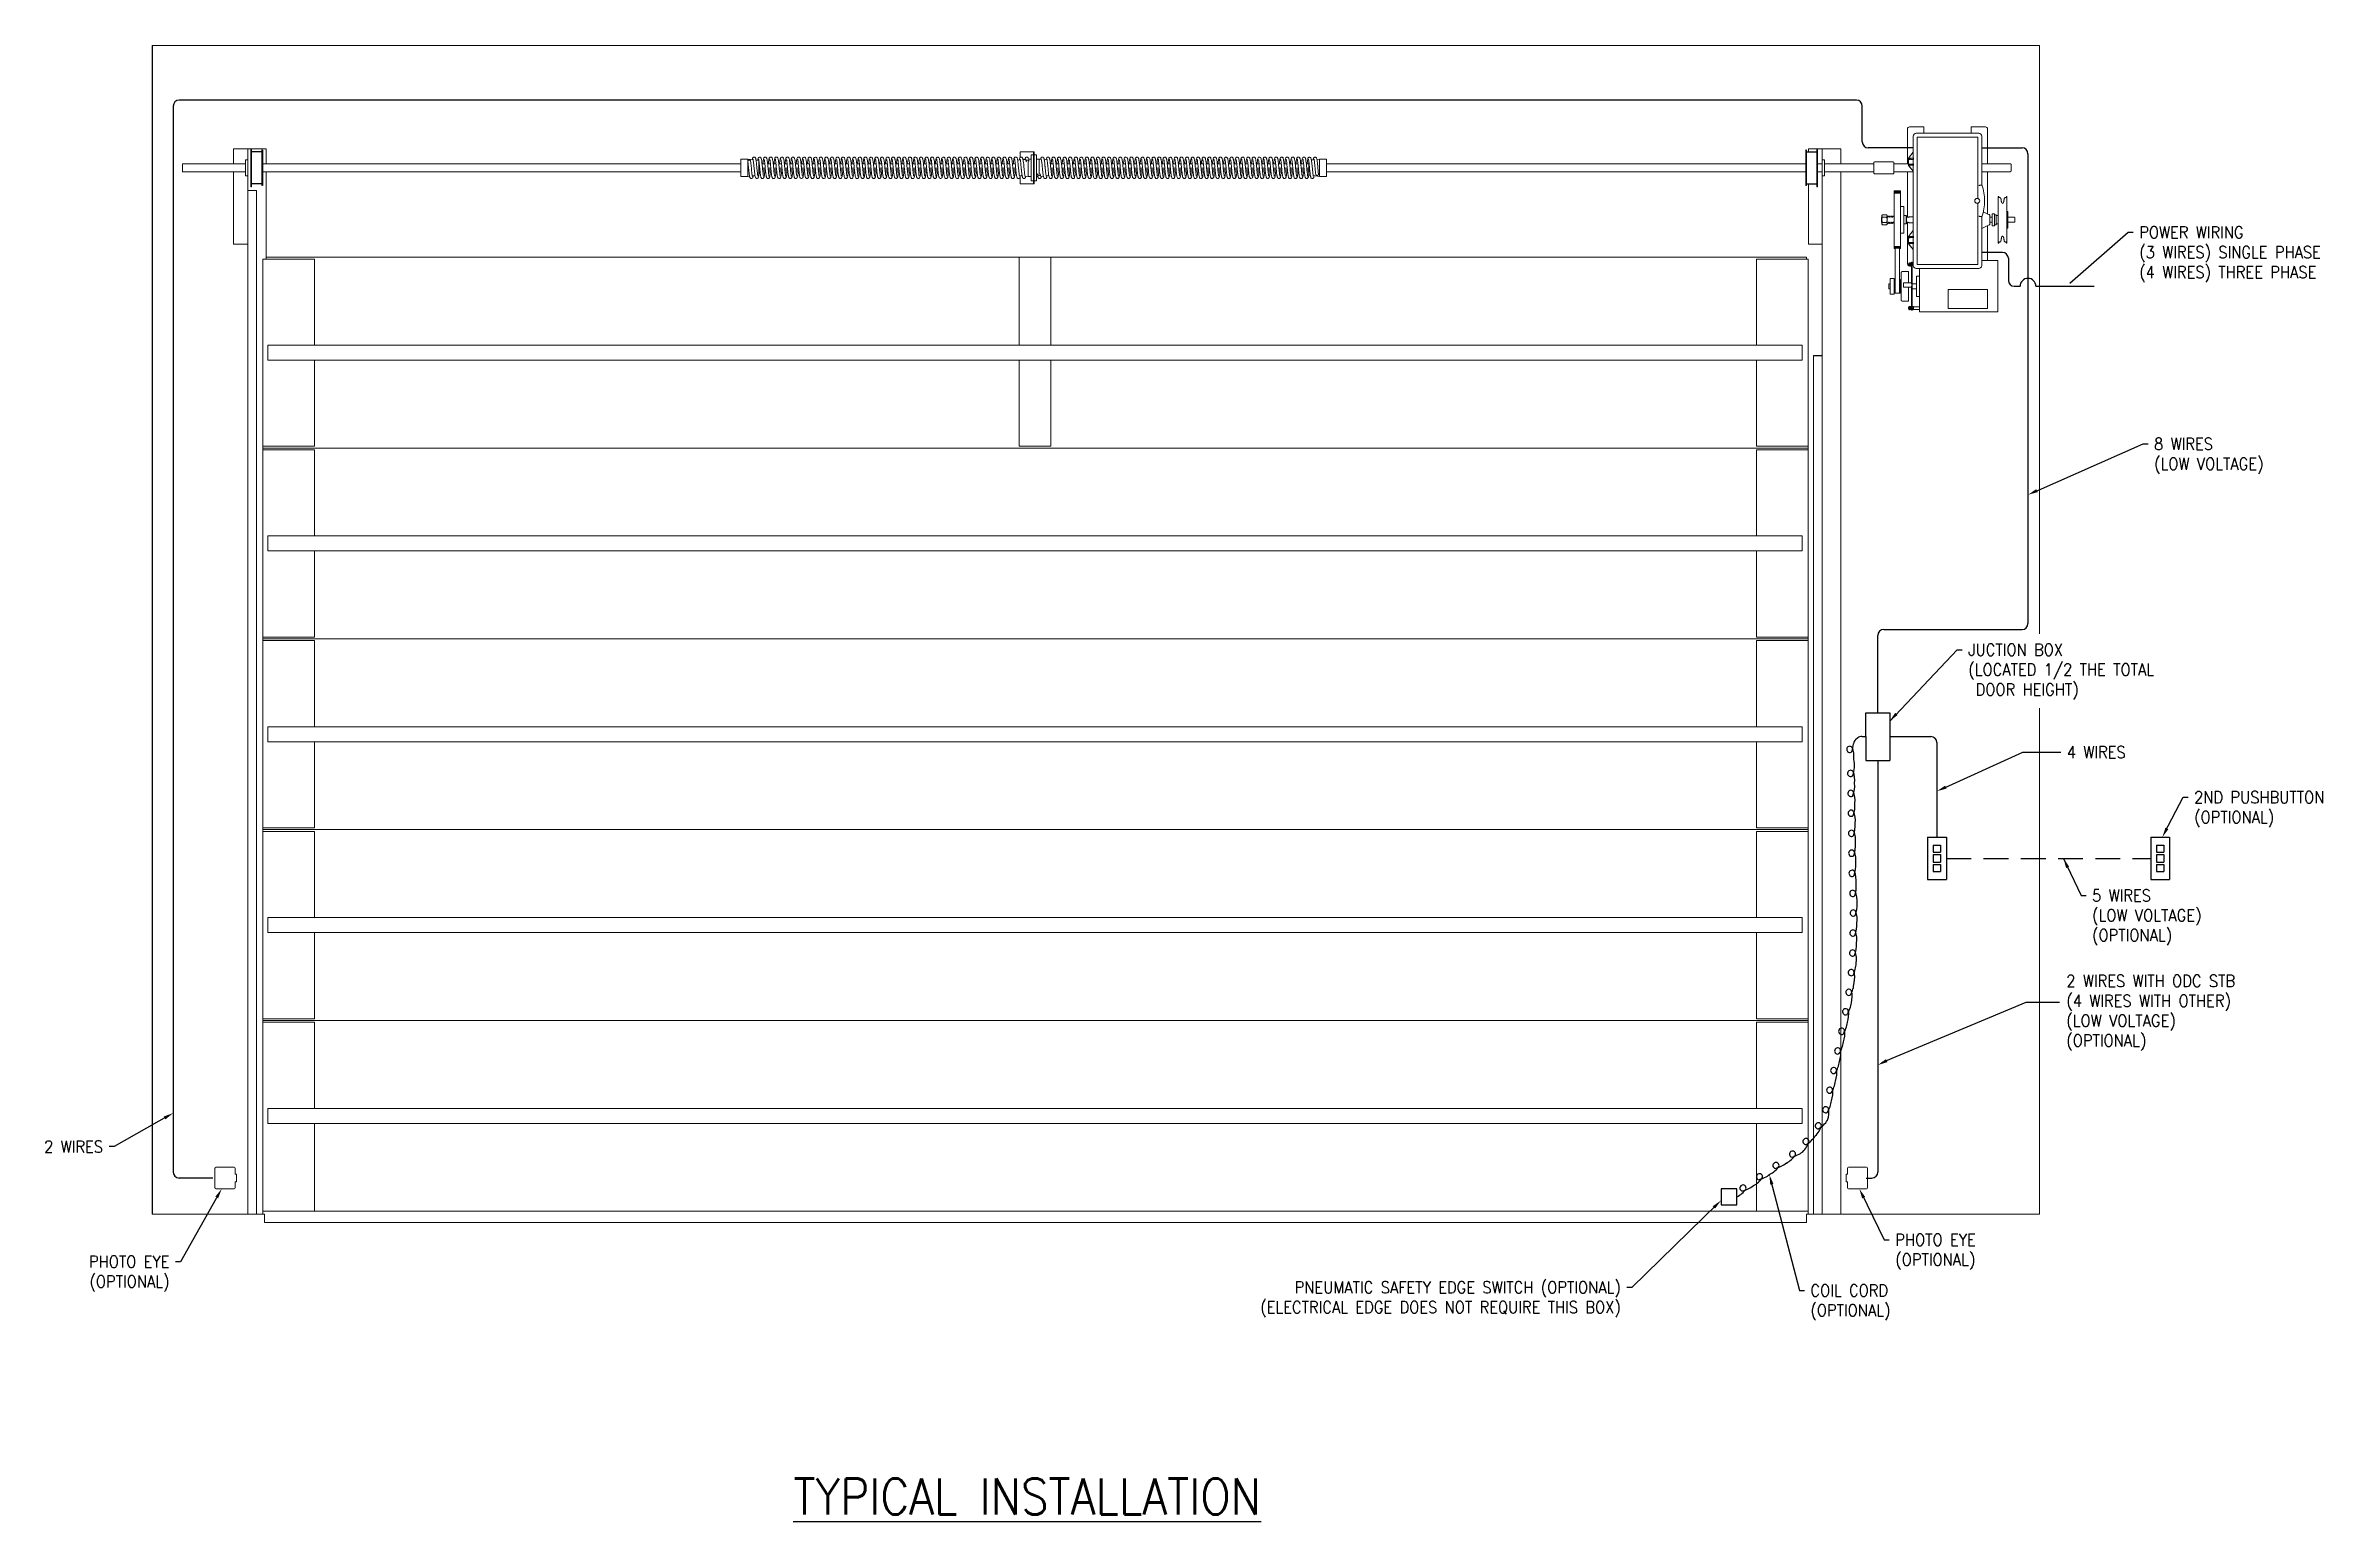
# Model space of a CAD drawing. Extents: x 20 to 307, y 45 to 231.
import ezdxf

# ---------------------------------------------------------------- set-up
doc = ezdxf.new("R2010")
doc.units = 0
doc.header["$LTSCALE"] = 0.5
doc.header["$MEASUREMENT"] = 0
doc.linetypes.add('HIDDEN', pattern=[0.375, 0.25, -0.125])
doc.layers.get('0').update_dxf_attribs({"linetype": 'CONTINUOUS'})
doc.layers.add('DIM', color=1, linetype='CONTINUOUS')
doc.layers.add('PEN1', color=4, linetype='CONTINUOUS')
doc.styles.add('ROMANS', font='romans.shx', dxfattribs={"width": 0.9, "height": 0.75})

msp = doc.modelspace()

# ---------------------------------------------------------------- texts
at = {"layer": 'DIM', "style": 'ROMANS', "width": 0.9}
msp.add_text('%%UTYPICAL INSTALLATION', height=4.5, dxfattribs=at).set_placement((114.42, 45.95))
at = {"layer": 'DIM', "char_height": 1.5, "style": 'ROMANS'}
for s, insert, attachment_point in [('POWER WIRING\\P(3 WIRES) SINGLE PHASE\\P(4 WIRES) THREE PHASE', (283.72, 207.95), 1), ('8 WIRES\\P(LOW VOLTAGE)', (285.59, 181.34), 1), ('JUCTION BOX\\P(LOCATED 1/2 THE TOTAL\\P DOOR HEIGHT)', (262.22, 155.45), 1), ('4 WIRES', (274.61, 142.56), 1), ('2ND PUSHBUTTON\\P(OPTIONAL)', (290.63, 136.89), 1), ('5 WIRES\\P(LOW VOLTAGE)\\P(OPTIONAL)', (277.79, 124.54), 1), ('2 WIRES WITH ODC STB\\P(4 WIRES WITH OTHER)\\P(LOW VOLTAGE)\\P(OPTIONAL)', (274.55, 113.79), 1), ('\\A1;2 WIRES', (27.59, 92.95), 3), ('PHOTO EYE\\P(OPTIONAL)', (253.04, 81.24), 1), ('PHOTO EYE\\P(OPTIONAL)', (35.95, 78.48), 3), ('PNEUMATIC SAFETY EDGE SWITCH (OPTIONAL)\\P(ELECTRICAL EDGE DOES NOT REQUIRE THIS BOX) ', (218.51, 75.25), 3), ('COIL CORD\\P(OPTIONAL)', (242.36, 74.86), 1)]:
    msp.add_mtext(s, dxfattribs=dict(at, insert=insert, attachment_point=attachment_point))

# ---------------------------------------------------------------- linework, layer by layer
for p, q in [((248.14, 223.83), (37.17, 223.83)), ((36.42, 223.08), (36.42, 89)), ((248.89, 218.58), (248.89, 223.08)), ((255.28, 217.83), (249.64, 217.83)), ((263.93, 217.83), (268.98, 217.83)), ((269.73, 217.08), (269.73, 157.99)), ((269.73, 217.08), (269.73, 157.99)), ((266.51, 204.68), (263.93, 204.68)), ((267.26, 203.93), (267.26, 201.16)), ((268.01, 200.41), (268.73, 200.41)), ((270.73, 200.41), (278.04, 200.41)), ((250.84, 146.77), (250.84, 156.49)), ((251.59, 157.24), (268.98, 157.24)), ((252.34, 143.77), (257.52, 143.77)), ((250.84, 140.77), (250.84, 89)), ((258.27, 143.02), (258.27, 131.12)), ((41.41, 88.25), (37.17, 88.25)), ((249.36, 88.25), (250.09, 88.25))]:
    msp.add_line(p, q)
at = {"linetype": 'HIDDEN', "ltscale": 25}
msp.add_line((259.46, 128.46), (285.18, 128.46), dxfattribs=at)
for centre, radius, start, end in [((37.17, 223.08), 0.75, 90, 180), ((248.14, 223.08), 0.75, 360, 90), ((249.64, 218.58), 0.75, 180, 270), ((268.98, 217.08), 0.75, 0, 90), ((266.51, 203.93), 0.75, 0, 90), ((268.01, 201.16), 0.75, 180, 270), ((269.73, 200.41), 1, 0, 180), ((268.98, 157.99), 0.75, 270, 0), ((251.59, 156.49), 0.75, 90, 180), ((257.52, 143.02), 0.75, 0, 90), ((37.17, 89), 0.75, 180, 270), ((250.09, 89), 0.75, 270, 0)]:
    msp.add_arc(centre, radius, start, end)
at = {"layer": 'DIM', "linetype": 'Continuous', "lineweight": 15}
for p, q in [((33.77, 230.69), (255.87, 230.69)), ((271.18, 230.69), (255.82, 230.69)), ((271.18, 156.68), (271.18, 230.69)), ((44, 215.82), (44, 217.69)), ((44, 217.69), (45.82, 217.69)), ((45.82, 217.69), (45.82, 216.74)), ((46.17, 217.69), (45.82, 217.69)), ((48.1, 217.69), (46.25, 217.69)), ((48.1, 217.69), (48.1, 215.82)), ((242.1, 217.34), (242.1, 217.69)), ((242.1, 217.69), (243.18, 217.69)), ((243.27, 217.69), (243.54, 217.69)), ((243.7, 217.69), (243.54, 217.69)), ((243.82, 217.69), (243.7, 217.69)), ((243.82, 205.69), (243.82, 217.69)), ((243.92, 217.69), (243.82, 217.69)), ((244.02, 217.69), (243.92, 217.69)), ((246.2, 217.69), (244.02, 217.69)), ((246.2, 217.69), (246.2, 215.82)), ((254.57, 220.2), (254.57, 215.82)), ((254.82, 220.45), (256.54, 220.45)), ((255.28, 219.28), (255.28, 217.28)), ((263.54, 219.67), (255.67, 219.67)), ((255.79, 219.16), (255.79, 203.16)), ((255.79, 219.16), (263.42, 219.16)), ((256.47, 220.45), (256.61, 220.45)), ((256.63, 220.44), (256.63, 220.4)), ((256.63, 220.4), (256.63, 219.67)), ((262.58, 220.4), (262.58, 220.44)), ((262.58, 219.67), (262.58, 220.4)), ((262.6, 220.45), (262.74, 220.45)), ((262.82, 220.45), (262.74, 220.45)), ((264.39, 220.45), (262.82, 220.45)), ((263.42, 219.16), (263.42, 211.49)), ((263.93, 213.16), (263.93, 219.28)), ((264.64, 215.82), (264.64, 220.2)), ((45.53, 215.82), (37.6, 215.82)), ((37.6, 215.25), (37.6, 215.82)), ((37.6, 215.07), (37.6, 215.25)), ((37.6, 215.02), (37.6, 215.07)), ((37.6, 214.82), (37.6, 215.02)), ((37.6, 214.82), (45.53, 214.82)), ((44, 205.69), (44, 214.82)), ((45.82, 216.32), (45.53, 216.32)), ((45.53, 216.32), (45.53, 215.71)), ((45.53, 215.71), (45.53, 214.32)), ((45.82, 216.74), (45.82, 215.44)), ((45.82, 215.44), (45.82, 211.11)), ((107.81, 215.82), (47.64, 215.82)), ((47.64, 214.82), (107.81, 214.82)), ((48.1, 214.82), (48.1, 204.07)), ((241.78, 215.82), (181.5, 215.82)), ((181.5, 214.82), (241.78, 214.82)), ((243.82, 215.82), (243.26, 215.82)), ((243.26, 214.82), (243.82, 214.82)), ((244.11, 216.32), (243.82, 216.32)), ((244.14, 216.29), (244.14, 215.69)), ((250.35, 215.82), (244.14, 215.82)), ((244.14, 215.69), (244.14, 214.35)), ((244.14, 214.82), (250.35, 214.82)), ((246.2, 214.82), (246.2, 83.69)), ((250.41, 216.07), (250.35, 216.01)), ((250.35, 215.53), (250.35, 216.01)), ((250.35, 215.25), (250.35, 215.53)), ((250.35, 214.76), (250.35, 215.25)), ((252.79, 216.07), (250.41, 216.07)), ((252.85, 216.01), (252.79, 216.07)), ((252.85, 216.01), (252.85, 215.53)), ((252.85, 215.53), (252.85, 215.25)), ((252.85, 215.25), (252.85, 214.76)), ((254.57, 214.82), (254.57, 209.09)), ((254.92, 216.37), (254.69, 216.37)), ((254.69, 215.79), (254.92, 215.79)), ((254.71, 216.53), (254.71, 216.37)), ((254.71, 216.53), (254.74, 216.53)), ((254.71, 215.79), (254.71, 215.63)), ((254.74, 215.63), (254.71, 215.63)), ((255.29, 217.28), (254.72, 216.54)), ((254.72, 216.54), (254.72, 216.53)), ((254.72, 215.62), (254.72, 215.63)), ((254.72, 215.62), (255.28, 214.88)), ((254.74, 216.53), (255.38, 216.53)), ((255.38, 215.63), (254.74, 215.63)), ((254.78, 216.38), (255.38, 216.39)), ((255.38, 215.77), (254.78, 215.78)), ((254.82, 216.68), (254.79, 216.64)), ((254.79, 216.64), (254.82, 216.68)), ((254.79, 216.64), (254.79, 216.64)), ((254.82, 216.68), (254.83, 216.68)), ((254.83, 216.68), (254.82, 216.68)), ((254.82, 216.68), (254.82, 216.68)), ((255.28, 214.88), (254.82, 215.48)), ((254.83, 216.68), (255.28, 217.28)), ((255.28, 216.38), (255, 216.38)), ((255, 215.78), (255.28, 215.78)), ((255.28, 217.28), (255.28, 217.28)), ((255.28, 217.28), (255.28, 217.28)), ((255.28, 217.28), (255.28, 217.28)), ((255.29, 217.28), (255.28, 217.28)), ((255.29, 216.39), (255.28, 216.38)), ((255.28, 216.38), (255.28, 215.78)), ((255.28, 215.78), (255.29, 215.78)), ((255.29, 214.88), (255.28, 214.88)), ((255.28, 214.88), (255.28, 214.88)), ((255.28, 214.88), (255.28, 207.43)), ((255.29, 217.28), (255.29, 216.53)), ((255.29, 217.28), (255.29, 217.28)), ((255.29, 214.88), (255.29, 215.63)), ((264.64, 209.51), (264.64, 214.82)), ((267.6, 215.76), (267.6, 215.44)), ((267.6, 215.44), (267.6, 215.19)), ((267.6, 215.19), (267.6, 214.88)), ((45.53, 214.32), (45.82, 214.32)), ((45.82, 212.47), (46.88, 212.47)), ((46.88, 212.47), (46.88, 83.69)), ((242.1, 205.69), (242.1, 213.32)), ((243.82, 214.32), (244.11, 214.32)), ((250.35, 214.71), (250.35, 214.77)), ((250.35, 214.63), (250.35, 214.71)), ((250.35, 214.63), (250.41, 214.57)), ((250.41, 214.57), (252.79, 214.57)), ((252.79, 214.57), (252.85, 214.63)), ((252.85, 214.77), (252.85, 214.71)), ((252.85, 214.71), (252.85, 214.63)), ((252.89, 212.4), (252.89, 209.13)), ((252.89, 212.39), (252.89, 212.39)), ((253.01, 212.41), (253.01, 212.1)), ((253.01, 212.4), (253.01, 212.4)), ((253.02, 212.39), (253.02, 212.1)), ((253.1, 212.39), (253.1, 212.1)), ((253.11, 212.39), (253.11, 212.1)), ((253.19, 212.39), (253.19, 212.1)), ((253.21, 212.39), (253.21, 212.1)), ((253.28, 212.39), (253.28, 212.1)), ((253.3, 212.39), (253.3, 212.1)), ((253.37, 212.39), (253.37, 212.1)), ((253.39, 212.39), (253.39, 212.1)), ((253.47, 212.39), (253.47, 212.1)), ((253.48, 212.39), (253.48, 212.1)), ((253.56, 212.39), (253.56, 212.1)), ((253.57, 212.41), (253.57, 212.1)), ((253.69, 212.4), (253.69, 205.16)), ((45.82, 211.11), (45.82, 204.63)), ((251.35, 209.31), (251.35, 209.34)), ((251.35, 209.19), (251.35, 209.31)), ((251.35, 208.9), (251.35, 209.19)), ((251.94, 209.42), (251.42, 209.42)), ((251.94, 209.1), (251.42, 209.1)), ((252.01, 209.34), (252.01, 209.26)), ((252.01, 208.78), (252.01, 209.26)), ((252.89, 209.17), (252.89, 205.17)), ((254.13, 210.46), (254.13, 207.09)), ((263.42, 210.82), (263.42, 203.16)), ((263.93, 203.03), (263.93, 209.15)), ((264.86, 209.41), (264.11, 209.77)), ((264.92, 209.41), (264.92, 208.15)), ((265.21, 208.06), (265.21, 209.5)), ((265.52, 209.53), (265.52, 208.03)), ((265.74, 208.15), (265.74, 209.4)), ((265.98, 211.71), (265.98, 210.33)), ((265.98, 210.33), (265.98, 205.84)), ((267.09, 205.84), (267.09, 211.71)), ((267.21, 209.83), (267.21, 209.56)), ((267.21, 209.56), (267.21, 208.89)), ((251.29, 208.78), (251.29, 209.03)), ((251.29, 208.52), (251.29, 208.78)), ((251.35, 208.9), (251.35, 208.78)), ((251.35, 208.78), (251.35, 208.66)), ((251.35, 208.36), (251.35, 208.66)), ((251.35, 208.24), (251.35, 208.36)), ((251.35, 208.21), (251.35, 208.24)), ((251.94, 208.45), (251.42, 208.45)), ((251.94, 208.13), (251.42, 208.13)), ((252.01, 208.78), (252.01, 208.29)), ((252.01, 208.29), (252.01, 208.21)), ((254.57, 208.46), (254.57, 203.23)), ((254.92, 206.52), (254.69, 206.52)), ((254.71, 206.68), (254.71, 206.52)), ((254.71, 206.68), (254.74, 206.68)), ((255.29, 207.43), (254.72, 206.69)), ((254.72, 206.69), (254.72, 206.68)), ((254.74, 206.68), (255.38, 206.68)), ((254.78, 206.53), (255.38, 206.54)), ((254.82, 206.83), (254.79, 206.79)), ((254.79, 206.79), (254.82, 206.83)), ((254.79, 206.79), (254.79, 206.79)), ((254.82, 206.83), (254.83, 206.83)), ((254.82, 206.83), (254.82, 206.83)), ((254.83, 206.83), (254.82, 206.83)), ((254.83, 206.83), (255.28, 207.43)), ((255.28, 206.53), (255, 206.53)), ((255.28, 207.43), (255.28, 207.43)), ((255.28, 207.43), (255.28, 207.43)), ((255.28, 207.43), (255.28, 207.43)), ((255.29, 207.43), (255.28, 207.43)), ((255.29, 206.54), (255.28, 206.53)), ((255.28, 206.53), (255.28, 205.93)), ((255.29, 207.43), (255.29, 206.68)), ((255.29, 207.43), (255.29, 207.43)), ((264.86, 208.15), (263.93, 207.69)), ((264.64, 203.65), (264.64, 208.04)), ((267.21, 208.89), (267.21, 208.41)), ((267.21, 208.41), (267.21, 207.85)), ((267.21, 207.85), (267.21, 207.72)), ((268.09, 208.78), (268.09, 209.03)), ((268.09, 208.52), (268.09, 208.78)), ((45.82, 205.69), (44, 205.69)), ((45.82, 204.63), (45.82, 85.51)), ((47.68, 203.84), (47.68, 83.69)), ((47.68, 203.84), (47.84, 203.84)), ((47.84, 203.84), (53.99, 203.84)), ((48.1, 204.07), (142.82, 204.07)), ((48.1, 204.07), (48.1, 203.84)), ((53.99, 203.84), (54.02, 203.84)), ((54.02, 203.84), (54.18, 203.84)), ((54.18, 203.84), (54.18, 193.01)), ((146.82, 204.07), (142.82, 204.07)), ((142.82, 204.07), (142.82, 193.01)), ((146.82, 193.01), (146.82, 204.07)), ((146.82, 204.07), (241.88, 204.07)), ((235.58, 203.84), (235.58, 193.01)), ((235.74, 203.84), (235.58, 203.84)), ((235.77, 203.84), (235.74, 203.84)), ((241.92, 203.84), (235.77, 203.84)), ((241.88, 204.07), (241.88, 203.84)), ((242.08, 203.84), (241.92, 203.84)), ((242.08, 201.41), (242.08, 203.84)), ((242.08, 83.69), (242.08, 203.84)), ((243.54, 205.69), (242.1, 205.69)), ((243.54, 205.69), (243.7, 205.69)), ((243.82, 205.69), (243.7, 205.69)), ((243.82, 83.7), (243.82, 205.69)), ((252.89, 205.17), (252.89, 205.16)), ((252.89, 205.17), (252.89, 205.17)), ((252.89, 205.17), (252.89, 205.17)), ((252.89, 205.17), (252.89, 205.16)), ((252.89, 205.17), (252.89, 205.17)), ((252.89, 205.16), (252.89, 205.16)), ((252.89, 205.16), (252.89, 205.15)), ((252.89, 205.16), (252.89, 205.16)), ((252.89, 205.16), (252.89, 205.16)), ((253.01, 205.15), (253.01, 205.15)), ((253.01, 200.23), (253.01, 205.15)), ((253.02, 205.46), (253.02, 205.17)), ((253.1, 205.46), (253.1, 205.17)), ((253.11, 205.46), (253.11, 205.17)), ((253.19, 205.46), (253.19, 205.17)), ((253.21, 205.46), (253.21, 205.17)), ((253.28, 205.46), (253.28, 205.17)), ((253.3, 205.46), (253.3, 205.17)), ((253.37, 205.46), (253.37, 205.17)), ((253.39, 205.46), (253.39, 205.17)), ((253.47, 205.46), (253.47, 205.17)), ((253.48, 205.46), (253.48, 205.17)), ((253.56, 205.46), (253.56, 205.17)), ((253.57, 200.23), (253.57, 205.15)), ((253.69, 205.16), (253.69, 205.15)), ((254.69, 205.94), (254.92, 205.94)), ((254.71, 205.94), (254.71, 205.78)), ((254.74, 205.78), (254.71, 205.78)), ((254.72, 205.77), (254.72, 205.78)), ((254.72, 205.77), (255.28, 205.03)), ((255.38, 205.78), (254.74, 205.78)), ((255.38, 205.92), (254.78, 205.93)), ((255.28, 205.03), (254.82, 205.63)), ((254.9, 203.37), (254.83, 203.37)), ((255, 205.93), (255.28, 205.93)), ((255.06, 200.7), (255.06, 203.43)), ((255.17, 200.69), (255.17, 203.43)), ((255.2, 203.36), (255.28, 203.36)), ((255.28, 205.93), (255.29, 205.93)), ((255.29, 205.03), (255.28, 205.03)), ((255.28, 205.03), (255.28, 205.03)), ((255.28, 205.03), (255.28, 203.03)), ((255.29, 205.03), (255.29, 205.78)), ((265.95, 203.65), (265.95, 197.18)), ((252.24, 200.25), (252.24, 200.72)), ((252.39, 201.39), (252.39, 200.75)), ((252.39, 200.75), (252.39, 199.44)), ((252.89, 201.39), (252.89, 200.75)), ((252.89, 200.75), (252.89, 199.44)), ((253.01, 201.26), (253.01, 201.26)), ((253.64, 199.56), (253.64, 201.26)), ((253.79, 202.19), (253.79, 201.43)), ((253.79, 201.43), (253.79, 198.64)), ((254.07, 200.8), (254.07, 200.37)), ((255.06, 200.86), (254.13, 200.86)), ((254.68, 200.88), (254.68, 202.29)), ((254.68, 200.88), (254.68, 200.86)), ((254.7, 203.22), (254.7, 203.09)), ((254.75, 203.31), (254.75, 202.99)), ((254.8, 203.33), (254.8, 202.97)), ((254.9, 203.26), (254.83, 203.26)), ((254.9, 203.04), (254.83, 203.04)), ((254.9, 202.93), (254.83, 202.93)), ((254.93, 203.33), (254.93, 202.97)), ((254.93, 203), (254.96, 203)), ((254.96, 203), (254.96, 203.31)), ((254.96, 203), (254.96, 203.31)), ((255.17, 200.72), (255.7, 200.72)), ((255.17, 200.45), (255.17, 200.69)), ((255.18, 203), (255.28, 203.01)), ((255.2, 203.31), (255.28, 203.31)), ((255.2, 203.1), (255.28, 203.1)), ((255.67, 202.65), (263.54, 202.65)), ((255.7, 199.13), (255.7, 201.69)), ((255.79, 203.16), (263.42, 203.16)), ((256.08, 197.18), (256.08, 202.65)), ((256.08, 197.18), (256.08, 201.33)), ((252.24, 200.11), (252.24, 200.25)), ((252.39, 200.11), (252.24, 200.11)), ((253.01, 200.23), (253.01, 199.56)), ((253.01, 199.56), (253.01, 199.56)), ((253.57, 200.23), (253.57, 199.56)), ((253.79, 200.11), (253.64, 200.11)), ((254.07, 200.37), (254.07, 200.36)), ((254.13, 200.3), (255.06, 200.3)), ((254.68, 200.3), (254.68, 198.54)), ((254.7, 197.74), (254.7, 197.61)), ((254.75, 197.83), (254.75, 197.67)), ((254.75, 197.67), (254.75, 197.51)), ((254.8, 197.85), (254.8, 197.67)), ((254.8, 197.67), (254.8, 197.49)), ((254.9, 197.89), (254.83, 197.89)), ((254.9, 197.78), (254.83, 197.78)), ((254.93, 197.85), (254.93, 197.67)), ((254.93, 197.67), (254.93, 197.49)), ((254.96, 197.52), (254.96, 197.83)), ((255.06, 197.39), (255.06, 200.47)), ((255.17, 200.45), (255.17, 200.45)), ((255.17, 200.45), (255.17, 197.39)), ((255.17, 200.11), (255.7, 200.11)), ((255.2, 197.87), (255.3, 197.87)), ((255.2, 197.85), (255.3, 197.85)), ((255.2, 197.65), (255.3, 197.65)), ((255.33, 197.74), (255.33, 197.85)), ((255.33, 197.49), (255.33, 197.74)), ((259.69, 200.02), (264.64, 200.02)), ((259.69, 200.02), (259.69, 199.54)), ((259.69, 199.54), (259.69, 197.63)), ((264.64, 200.02), (264.64, 199.54)), ((264.64, 199.54), (264.64, 197.63)), ((254.9, 197.57), (254.83, 197.57)), ((254.9, 197.46), (254.83, 197.46)), ((255.2, 197.47), (255.3, 197.47)), ((48.32, 193.01), (48.32, 192.95)), ((48.32, 193.01), (241.32, 193.01)), ((48.32, 192.94), (48.32, 192.95)), ((48.32, 192.89), (48.32, 192.94)), ((48.32, 192.5), (48.32, 192.89)), ((48.32, 192.44), (48.32, 192.5)), ((48.32, 192.32), (48.32, 192.44)), ((48.32, 191.82), (48.32, 192.32)), ((241.32, 193.01), (241.32, 192.95)), ((241.32, 192.94), (241.32, 192.95)), ((241.32, 192.89), (241.32, 192.94)), ((241.32, 192.5), (241.32, 192.89)), ((241.32, 192.44), (241.32, 192.5)), ((241.32, 192.32), (241.32, 192.44)), ((241.32, 191.82), (241.32, 192.32)), ((48.32, 191.7), (48.32, 191.82)), ((48.32, 191.64), (48.32, 191.7)), ((48.32, 191.25), (48.32, 191.64)), ((48.32, 191.19), (48.32, 191.25)), ((48.32, 191.18), (48.32, 191.19)), ((48.32, 191.18), (48.32, 191.13)), ((48.32, 191.13), (241.32, 191.13)), ((54.18, 191.13), (54.18, 180.29)), ((142.82, 191.13), (142.82, 180.32)), ((146.82, 180.32), (146.82, 191.13)), ((235.58, 191.13), (235.58, 180.29)), ((241.32, 191.7), (241.32, 191.82)), ((241.32, 191.64), (241.32, 191.7)), ((241.32, 191.25), (241.32, 191.64)), ((241.32, 191.19), (241.32, 191.25)), ((241.32, 191.18), (241.32, 191.19)), ((241.32, 191.18), (241.32, 191.13)), ((242.77, 83.7), (242.77, 191.69)), ((47.68, 180.29), (54.18, 180.29)), ((47.68, 180.07), (242.08, 180.07)), ((47.68, 179.84), (54.18, 179.84)), ((53.84, 180.07), (235.92, 180.07)), ((54.18, 179.84), (54.18, 169.01)), ((142.82, 180.32), (146.82, 180.32)), ((235.58, 180.29), (242.08, 180.29)), ((235.58, 179.84), (235.58, 169.01)), ((242.08, 179.84), (235.58, 179.84)), ((235.74, 180.29), (235.77, 180.29)), ((235.77, 179.84), (235.74, 179.84)), ((48.32, 169.01), (241.32, 169.01)), ((48.32, 169.01), (48.32, 168.95)), ((241.32, 169.01), (241.32, 168.95)), ((48.32, 168.94), (48.32, 168.95)), ((48.32, 168.89), (48.32, 168.94)), ((48.32, 168.5), (48.32, 168.89)), ((48.32, 168.44), (48.32, 168.5)), ((48.32, 168.32), (48.32, 168.44)), ((48.32, 167.82), (48.32, 168.32)), ((48.32, 167.7), (48.32, 167.82)), ((48.32, 167.64), (48.32, 167.7)), ((48.32, 167.25), (48.32, 167.64)), ((48.32, 167.19), (48.32, 167.25)), ((48.32, 167.18), (48.32, 167.19)), ((48.32, 167.18), (48.32, 167.13)), ((48.32, 167.13), (241.32, 167.13)), ((54.18, 167.13), (54.18, 156.29)), ((235.58, 167.13), (235.58, 156.29)), ((241.32, 168.94), (241.32, 168.95)), ((241.32, 168.89), (241.32, 168.94)), ((241.32, 168.5), (241.32, 168.89)), ((241.32, 168.44), (241.32, 168.5)), ((241.32, 168.32), (241.32, 168.44)), ((241.32, 167.82), (241.32, 168.32)), ((241.32, 167.7), (241.32, 167.82)), ((241.32, 167.64), (241.32, 167.7)), ((241.32, 167.25), (241.32, 167.64)), ((241.32, 167.19), (241.32, 167.25)), ((241.32, 167.18), (241.32, 167.19)), ((241.32, 167.18), (241.32, 167.13)), ((47.68, 156.29), (54.18, 156.29)), ((47.68, 156.07), (242.08, 156.07)), ((47.68, 155.84), (54.18, 155.84)), ((53.84, 156.07), (235.92, 156.07)), ((54.18, 155.84), (54.18, 145.01)), ((235.58, 156.29), (242.08, 156.29)), ((235.58, 155.84), (235.58, 145.01)), ((242.08, 155.84), (235.58, 155.84)), ((235.74, 156.29), (235.77, 156.29)), ((235.77, 155.84), (235.74, 155.84)), ((271.18, 83.69), (271.18, 147.37)), ((48.32, 145.01), (48.32, 144.95)), ((48.32, 145.01), (241.32, 145.01)), ((48.32, 144.94), (48.32, 144.95)), ((48.32, 144.89), (48.32, 144.94)), ((48.32, 144.5), (48.32, 144.89)), ((48.32, 144.44), (48.32, 144.5)), ((48.32, 144.32), (48.32, 144.44)), ((48.32, 143.82), (48.32, 144.32)), ((48.32, 143.7), (48.32, 143.82)), ((48.32, 143.64), (48.32, 143.7)), ((48.32, 143.25), (48.32, 143.64)), ((48.32, 143.19), (48.32, 143.25)), ((241.32, 145.01), (241.32, 144.95)), ((241.32, 144.94), (241.32, 144.95)), ((241.32, 144.89), (241.32, 144.94)), ((241.32, 144.5), (241.32, 144.89)), ((241.32, 144.44), (241.32, 144.5)), ((241.32, 144.32), (241.32, 144.44)), ((241.32, 143.82), (241.32, 144.32)), ((241.32, 143.7), (241.32, 143.82)), ((241.32, 143.64), (241.32, 143.7)), ((241.32, 143.25), (241.32, 143.64)), ((241.32, 143.19), (241.32, 143.25)), ((48.32, 143.18), (48.32, 143.19)), ((48.32, 143.18), (48.32, 143.13)), ((48.32, 143.13), (241.32, 143.13)), ((54.18, 143.13), (54.18, 132.29)), ((235.58, 143.13), (235.58, 132.29)), ((241.32, 143.18), (241.32, 143.19)), ((241.32, 143.18), (241.32, 143.13)), ((47.68, 132.29), (54.18, 132.29)), ((47.68, 132.07), (235.92, 132.07)), ((47.68, 132.07), (242.08, 132.07)), ((47.68, 131.84), (54.18, 131.84)), ((54.18, 131.84), (54.18, 121.01)), ((242.08, 132.29), (235.58, 132.29)), ((235.58, 131.84), (235.58, 121.01)), ((242.08, 131.84), (235.58, 131.84)), ((235.77, 131.84), (235.74, 131.84)), ((48.32, 121.01), (48.32, 120.95)), ((48.32, 121.01), (241.32, 121.01)), ((48.32, 120.94), (48.32, 120.95)), ((48.32, 120.89), (48.32, 120.94)), ((48.32, 120.5), (48.32, 120.89)), ((48.32, 120.44), (48.32, 120.5)), ((48.32, 120.32), (48.32, 120.44)), ((48.32, 119.82), (48.32, 120.32)), ((241.32, 121.01), (241.32, 120.95)), ((241.32, 120.94), (241.32, 120.95)), ((241.32, 120.89), (241.32, 120.94)), ((241.32, 120.5), (241.32, 120.89)), ((241.32, 120.44), (241.32, 120.5)), ((241.32, 120.32), (241.32, 120.44)), ((241.32, 119.82), (241.32, 120.32)), ((48.32, 119.7), (48.32, 119.82)), ((48.32, 119.64), (48.32, 119.7)), ((48.32, 119.25), (48.32, 119.64)), ((48.32, 119.19), (48.32, 119.25)), ((48.32, 119.18), (48.32, 119.19)), ((48.32, 119.18), (48.32, 119.13)), ((48.32, 119.13), (241.32, 119.13)), ((54.18, 119.13), (54.18, 108.29)), ((235.58, 119.13), (235.58, 108.29)), ((241.32, 119.7), (241.32, 119.82)), ((241.32, 119.64), (241.32, 119.7)), ((241.32, 119.25), (241.32, 119.64)), ((241.32, 119.19), (241.32, 119.25)), ((241.32, 119.18), (241.32, 119.19)), ((241.32, 119.18), (241.32, 119.13)), ((47.68, 108.29), (54.18, 108.29)), ((47.68, 108.07), (242.08, 108.07)), ((47.68, 107.84), (54.18, 107.84)), ((54.18, 107.84), (54.18, 107.25)), ((54.18, 107.84), (54.18, 97.01)), ((55.29, 108.07), (235.92, 108.07)), ((242.08, 108.29), (235.58, 108.29)), ((235.58, 107.84), (235.58, 97.01)), ((242.08, 107.84), (235.58, 107.84)), ((235.77, 107.84), (235.74, 107.84)), ((48.32, 97.01), (48.32, 96.95)), ((48.32, 97.01), (241.32, 97.01)), ((48.32, 96.94), (48.32, 96.95)), ((48.32, 96.89), (48.32, 96.94)), ((48.32, 96.5), (48.32, 96.89)), ((48.32, 96.44), (48.32, 96.5)), ((48.32, 96.32), (48.32, 96.44)), ((48.32, 95.82), (48.32, 96.32)), ((48.32, 95.7), (48.32, 95.82)), ((48.32, 95.64), (48.32, 95.7)), ((48.32, 95.25), (48.32, 95.64)), ((48.32, 95.19), (48.32, 95.25)), ((48.32, 95.18), (48.32, 95.19)), ((48.32, 95.18), (48.32, 95.13)), ((48.32, 95.13), (241.32, 95.13)), ((54.18, 95.13), (54.18, 84.07)), ((235.58, 95.13), (235.58, 84.07)), ((241.32, 97.01), (241.32, 96.95)), ((241.32, 96.94), (241.32, 96.95)), ((241.32, 96.89), (241.32, 96.94)), ((241.32, 96.5), (241.32, 96.89)), ((241.32, 96.44), (241.32, 96.5)), ((241.32, 96.32), (241.32, 96.44)), ((241.32, 95.82), (241.32, 96.32)), ((241.32, 95.7), (241.32, 95.82)), ((241.32, 95.64), (241.32, 95.7)), ((241.32, 95.25), (241.32, 95.64)), ((241.32, 95.19), (241.32, 95.25)), ((241.32, 95.18), (241.32, 95.19)), ((241.32, 95.18), (241.32, 95.13)), ((41.67, 89.48), (41.67, 87.02)), ((44.07, 89.6), (41.8, 89.6)), ((44.2, 88.77), (44.2, 89.48)), ((247.02, 88.77), (247.02, 89.48)), ((247.15, 89.6), (249.42, 89.6)), ((249.54, 89.48), (249.54, 87.02)), ((41.8, 86.9), (44.07, 86.9)), ((44.2, 87.02), (44.2, 87.73)), ((44.25, 88.72), (44.37, 88.72)), ((44.37, 87.78), (44.25, 87.78)), ((246.97, 88.72), (246.85, 88.72)), ((246.85, 87.78), (246.97, 87.78)), ((247.02, 87.02), (247.02, 87.73)), ((249.42, 86.9), (247.15, 86.9)), ((33.77, 83.69), (47.88, 83.69)), ((45.82, 85.51), (45.82, 83.69)), ((47.68, 84.07), (242.08, 84.07)), ((47.88, 82.66), (47.88, 83.69)), ((241.88, 82.66), (241.88, 83.69)), ((241.88, 83.69), (271.18, 83.69)), ((47.88, 82.66), (241.88, 82.66))]:
    msp.add_line(p, q, dxfattribs=at)
at = {"layer": 'DIM'}
for p, q in [((33.77, 230.69), (33.77, 83.69)), ((254.41, 209.3), (254.41, 208.25)), ((264.92, 209.41), (264.86, 209.41)), ((264.92, 208.15), (264.86, 208.15)), ((275, 200.82), (282.33, 207.2)), ((282.33, 207.2), (282.96, 207.2)), ((242.77, 191.69), (243.82, 191.69)), ((270.3, 174.45), (284.21, 180.59)), ((284.21, 180.59), (284.83, 180.59)), ((252.34, 145.71), (260.84, 154.7)), ((260.84, 154.7), (261.46, 154.7)), ((249.34, 143.77), (249.34, 146.77)), ((249.34, 146.77), (252.34, 146.77)), ((252.34, 146.77), (252.34, 140.77)), ((248.32, 143.61), (248.05, 143.38)), ((248.83, 143.79), (249.34, 143.77)), ((249.34, 143.77), (249.34, 140.77)), ((249.34, 140.77), (252.34, 140.77)), ((258.84, 137.16), (269.08, 141.81)), ((269.08, 141.81), (273.85, 141.81)), ((286.92, 131.67), (289.25, 136.14)), ((289.25, 136.14), (289.87, 136.14)), ((257.08, 131.12), (257.08, 125.8)), ((257.08, 131.12), (259.46, 131.12)), ((257.8, 130.12), (257.8, 129.24)), ((257.8, 130.12), (258.74, 130.12)), ((257.8, 129.24), (258.74, 129.24)), ((257.8, 128.93), (258.74, 128.93)), ((257.8, 128.93), (257.8, 127.99)), ((258.74, 130.12), (258.74, 129.24)), ((258.74, 128.93), (258.74, 127.99)), ((259.46, 131.12), (259.46, 125.8)), ((285.18, 131.12), (285.18, 125.8)), ((285.18, 131.12), (287.55, 131.12)), ((285.9, 130.12), (285.9, 129.24)), ((285.9, 130.12), (286.83, 130.12)), ((285.9, 129.24), (286.83, 129.24)), ((285.9, 128.93), (286.83, 128.93)), ((285.9, 128.93), (285.9, 127.99)), ((286.83, 130.12), (286.83, 129.24)), ((286.83, 128.93), (286.83, 127.99)), ((287.55, 131.12), (287.55, 125.8)), ((257.8, 127.99), (258.74, 127.99)), ((257.8, 127.68), (258.74, 127.68)), ((257.8, 127.68), (257.8, 126.8)), ((257.8, 126.8), (258.74, 126.8)), ((258.74, 127.68), (258.74, 126.8)), ((274.19, 128.46), (276.41, 123.79)), ((285.9, 127.99), (286.83, 127.99)), ((285.9, 127.68), (286.83, 127.68)), ((285.9, 127.68), (285.9, 126.8)), ((285.9, 126.8), (286.83, 126.8)), ((286.83, 127.68), (286.83, 126.8)), ((257.08, 125.8), (259.46, 125.8)), ((276.41, 123.79), (277.03, 123.79)), ((285.18, 125.8), (287.55, 125.8)), ((251.36, 102.8), (269.51, 110.39)), ((269.51, 110.39), (273.71, 110.39)), ((35.88, 96.11), (28.97, 92.2)), ((28.97, 92.2), (28.35, 92.2)), ((42.21, 86.35), (37.33, 77.73)), ((44.24, 88.72), (44.25, 88.72)), ((44.24, 87.78), (44.25, 87.78)), ((233.12, 86.88), (231.12, 86.88)), ((231.12, 86.88), (231.12, 84.88)), ((233.12, 84.88), (233.12, 86.88)), ((237.35, 88.06), (240.98, 74.11)), ((246.97, 88.72), (246.98, 88.72)), ((246.97, 87.78), (246.98, 87.78)), ((248.78, 86.34), (251.65, 80.49)), ((230.68, 84.99), (219.9, 74.5)), ((231.12, 84.88), (233.12, 84.88)), ((251.65, 80.49), (252.28, 80.49)), ((37.33, 77.73), (36.71, 77.73)), ((219.9, 74.5), (219.27, 74.5)), ((240.98, 74.11), (241.6, 74.11))]:
    msp.add_line(p, q, dxfattribs=at)
at = {"layer": 'DIM', "linetype": 'Continuous', "lineweight": 15}
msp.add_circle((263.34, 211.16), 0.313, dxfattribs=at)
for centre, radius, start, end in [((254.82, 220.2), 0.25, 90, 180), ((255.67, 219.28), 0.386, 90, 180), ((263.54, 219.28), 0.386, 0, 90), ((264.39, 220.2), 0.25, 0, 90), ((244.11, 216.29), 0.03, 0, 90), ((244.11, 214.35), 0.03, 270, 0), ((258.26, 211.16), 6.01, 340.5466, 19.4534), ((254.16, 209.33), 0.0313, 180, 270), ((254.67, 209.21), 0.125, 270, 330), ((263.34, 211.16), 0.315, 282.5867, 77.4133), ((266.46, 210.98), 0.0625, 189, 228.3263), ((266.47, 210.81), 0.0625, 0, 48.3263), ((266.59, 210.81), 0.0625, 131.6737, 180), ((266.6, 210.98), 0.0625, 311.6737, 351), ((254.16, 208.22), 0.0313, 90, 180), ((254.67, 208.34), 0.125, 30, 90), ((266.46, 206.57), 0.0625, 131.6737, 171), ((266.47, 206.75), 0.0625, 311.6737, 0), ((266.59, 206.75), 0.0625, 180, 228.3263), ((266.6, 206.57), 0.0625, 9, 48.3263), ((255.01, 203.31), 0.0515, 0, 180), ((254.13, 200.8), 0.0599, 89.8823, 179.8999), ((254.82, 203.23), 0.25, 180, 252.1817), ((254.77, 203.31), 0.02, 90, 180), ((254.77, 202.99), 0.02, 180, 270), ((255.01, 203.31), 0.0515, 118.5705, 180), ((255.01, 203), 0.0515, 180, 241.5934), ((255.01, 203), 0.0515, 180, 0), ((255.08, 200.43), 0.27, 70.9757, 93.5559), ((255.67, 203.03), 0.386, 180, 270), ((263.54, 203.03), 0.386, 270, 0), ((254.13, 200.36), 0.0599, 180.1001, 270.1177), ((254.77, 197.83), 0.02, 90, 180), ((255.01, 197.83), 0.0515, 0, 180), ((255.08, 200.2), 0.271, 70.9921, 93.6143), ((254.77, 197.51), 0.02, 180, 270), ((255.01, 197.52), 0.0515, 180, 0), ((44.25, 88.77), 0.0494, 179.632, 260.1468), ((44.25, 87.73), 0.0487, 99.328, 180.4142), ((170.37, 88.25), 125.99, 179.7876, 180.2124), ((120.85, 88.25), 125.99, 359.7876, 0.2124), ((246.97, 88.77), 0.0494, 279.8532, 0.368), ((246.97, 87.73), 0.0487, 359.5858, 80.672)]:
    msp.add_arc(centre, radius, start, end, dxfattribs=at)
at = {"layer": 'DIM'}
for centre, radius, start, end in [((248.53, 142.81), 0.75, 130.2196, 175.6772), ((248.8, 143.04), 0.75, 88.0005, 130.2196), ((247.31, 142.17), 0.388, 39.6697, 312.8827), ((244.04, 143.15), 3.75, 340.3799, 355.6772), ((244.96, 141.29), 2.88, 352.7265, 23.0623), ((244.15, 140.13), 3.75, 340.3799, 12.1977), ((247.42, 139.15), 0.388, 39.6697, 312.8827), ((245.07, 138.27), 2.88, 352.7265, 23.0623), ((244.18, 137.62), 3.75, 340.3799, 4.4225), ((247.46, 136.64), 0.388, 39.6697, 312.8827), ((245.1, 135.76), 2.88, 352.7265, 23.0623), ((244.22, 135.1), 3.75, 340.3799, 4.4225), ((247.49, 134.13), 0.388, 39.6697, 312.8827), ((247.53, 131.61), 0.388, 39.6697, 312.8827), ((245.14, 133.24), 2.88, 352.7265, 23.0623), ((244.25, 132.59), 3.75, 340.3799, 4.4225), ((245.17, 130.73), 2.88, 352.7265, 23.0623), ((247.56, 129.1), 0.388, 39.6697, 312.8827), ((244.29, 130.07), 3.75, 340.3799, 4.4225), ((245.21, 128.22), 2.88, 352.7265, 23.0623), ((247.6, 126.58), 0.388, 39.6697, 312.8827), ((244.32, 127.56), 3.75, 340.3799, 4.4225), ((245.24, 125.7), 2.88, 352.7265, 23.0623), ((247.69, 124.05), 0.388, 42.3923, 315.6053), ((244.38, 124.87), 3.75, 343.1025, 7.1451), ((245.38, 123.06), 2.88, 355.4491, 25.7849), ((247.75, 121.58), 0.388, 37.9327, 311.1457), ((244.47, 120.14), 3.75, 338.6429, 2.6855), ((244.51, 122.65), 3.75, 338.6429, 2.6855), ((245.37, 120.77), 2.88, 350.9895, 21.3253), ((247.71, 119.06), 0.388, 37.9327, 311.1457), ((244.42, 117.62), 3.75, 338.6429, 2.6855), ((245.33, 118.25), 2.88, 350.9895, 21.3253), ((247.67, 116.55), 0.388, 37.9327, 311.1457), ((244.38, 115.46), 3.75, 333.2561, 357.2986), ((245.29, 115.74), 2.88, 350.9895, 21.3253), ((247.2, 111.61), 0.388, 31.071, 304.284), ((247.51, 114.09), 0.388, 32.5458, 305.7588), ((244.11, 113.06), 3.75, 331.7812, 355.8238), ((244.74, 111.09), 2.88, 344.1278, 14.4636), ((245.06, 113.51), 2.88, 345.6026, 15.9384), ((246.79, 109.16), 0.388, 27.4276, 300.6406), ((243.8, 110.81), 3.75, 328.1379, 352.1804), ((244.3, 108.8), 2.88, 340.4844, 10.8202), ((246.29, 106.7), 0.388, 27.4276, 300.6406), ((243.3, 108.34), 3.75, 328.1379, 352.1804), ((243.8, 106.33), 2.88, 340.4844, 10.8202), ((245.79, 104.23), 0.388, 27.4276, 300.6406), ((242.8, 105.88), 3.75, 328.1379, 352.1804), ((243.3, 103.87), 2.88, 340.4844, 10.8202), ((245.29, 101.77), 0.388, 27.4276, 300.6406), ((241.8, 100.95), 3.75, 328.1379, 352.1804), ((242.3, 103.42), 3.75, 328.1379, 352.1804), ((242.8, 101.41), 2.88, 340.4844, 10.8202), ((244.79, 99.3), 0.388, 27.4276, 300.6406), ((241.3, 98.49), 3.75, 328.1379, 352.1804), ((242.3, 98.94), 2.88, 340.4844, 10.8202), ((243.36, 94.82), 0.388, 0.7736, 273.9866), ((240.98, 95.62), 2.88, 313.8304, 344.1662), ((241.43, 97.64), 3.75, 301.4839, 325.5265), ((244.29, 96.84), 0.388, 27.4276, 300.6406), ((241.81, 96.48), 2.88, 340.4844, 10.8202), ((241.81, 92.85), 0.388, 0.7736, 273.9866), ((239.42, 93.64), 2.88, 313.8304, 344.1662), ((239.88, 95.66), 3.75, 301.4839, 325.5265), ((235.96, 88.41), 0.388, 343.2395, 256.4525), ((235.99, 91.3), 2.88, 296.2963, 326.6321), ((238.03, 89.83), 0.388, 343.2395, 256.4525), ((237.04, 93.1), 3.75, 283.9497, 307.9923), ((238.07, 92.72), 2.88, 296.2963, 326.6321), ((240.11, 91.25), 0.388, 343.2395, 256.4525), ((239.11, 94.52), 3.75, 283.9497, 307.9923), ((231.84, 88.47), 2.88, 296.2963, 326.6321), ((233.88, 86.99), 0.388, 343.2395, 256.4525), ((232.89, 90.26), 3.75, 283.9497, 307.9923), ((233.92, 89.89), 2.88, 296.2963, 326.6321), ((234.96, 91.68), 3.75, 283.9497, 307.9923)]:
    msp.add_arc(centre, radius, start, end, dxfattribs=at)
at = {"layer": 'DIM', "linetype": 'Continuous', "lineweight": 15}
for centre, major_axis, ratio, start_param, end_param in [((254.83, 216.69), (0.125, 0.166), 0.008385, 1.869457, 2.692491), ((254.83, 215.47), (-0.125, 0.168), 0.008359, 0.439495, 1.262529), ((254.83, 216.38), (0.142, 0), 0.008727, 0.001045, 1.927383), ((254.83, 215.78), (0.142, 0), 0.008727, 4.355802, 6.282141), ((255.66, 216.39), (0.375, 0), 0.008727, 2.420268, 3.124139), ((255.66, 215.78), (0.375, 0), 0.008727, 3.159046, 3.862917), ((254.83, 206.84), (0.125, 0.166), 0.008385, 1.869457, 2.692491), ((254.83, 206.53), (0.142, 0), 0.008727, 0.001045, 1.927383), ((255.66, 206.54), (0.375, 0), 0.008727, 2.420268, 3.124139), ((254.83, 205.62), (-0.125, 0.168), 0.008359, 0.439495, 1.262529), ((255.66, 205.93), (0.375, 0), 0.008727, 3.159046, 3.862917), ((41.8, 89.48), (-0.0886, 0.0886), 0.997265, 5.499157, 7.067214), ((44.07, 89.48), (-0.0886, -0.0886), 0.997265, 2.357564, 3.925621), ((41.8, 87.02), (-0.0886, -0.0886), 0.997265, 5.499157, 7.067214), ((44.07, 87.02), (-0.0886, 0.0886), 0.997265, 2.357564, 3.925621)]:
    msp.add_ellipse(centre, major_axis=major_axis, ratio=ratio, start_param=start_param, end_param=end_param, dxfattribs=at)
at = {"layer": 'DIM', "linetype": 'Continuous', "lineweight": 15, "extrusion": (0, 0, -1)}
for centre, major_axis, start_param, end_param in [((247.15, 89.48), (0.0886, -0.0886), 2.357564, 3.925621), ((249.42, 89.48), (0.0886, 0.0886), 5.499157, 7.067214), ((247.15, 87.02), (0.0886, 0.0886), 2.357564, 3.925621), ((249.42, 87.02), (0.0886, -0.0886), 5.499157, 7.067214)]:
    msp.add_ellipse(centre, major_axis=major_axis, ratio=0.997265, start_param=start_param, end_param=end_param, dxfattribs=at)
at = {"layer": 'DIM', "linetype": 'Continuous', "lineweight": 15}
for points, knots in [([(256.61, 220.45), (256.62, 220.45), (256.62, 220.45), (256.63, 220.44), (256.63, 220.44)], [0, 0, 0, 0, 0.70122, 1, 1, 1, 1]), ([(262.58, 220.44), (262.58, 220.44), (262.59, 220.45), (262.6, 220.45), (262.6, 220.45)], [0, 0, 0, 0, 0.70122, 1, 1, 1, 1]), ([(254.78, 216.38), (254.77, 216.38), (254.76, 216.38), (254.74, 216.37), (254.74, 216.36), (254.74, 216.36)], [0, 0, 0, 0, 0.504391, 0.993621, 1, 1, 1, 1]), ([(254.74, 215.8), (254.74, 215.8), (254.74, 215.8), (254.75, 215.79), (254.76, 215.78), (254.77, 215.78), (254.78, 215.78)], [0, 0, 0, 0, 0.006378, 0.184654, 0.524794, 1, 1, 1, 1]), ([(263.55, 213.09), (263.55, 213.09), (263.58, 213.1), (263.65, 213.11), (263.75, 213.13), (263.84, 213.14), (263.91, 213.15), (263.92, 213.16), (263.92, 213.16)], [0, 0, 0, 0, 0.002243, 0.14162, 0.359137, 0.573675, 0.786813, 1, 1, 1, 1]), ([(251.42, 209.42), (251.41, 209.41), (251.38, 209.38), (251.36, 209.34), (251.36, 209.32)], [0, 0, 0, 0, 0.497037, 1, 1, 1, 1]), ([(251.36, 209.2), (251.37, 209.18), (251.39, 209.14), (251.41, 209.11), (251.42, 209.1)], [0, 0, 0, 0, 0.730377, 1, 1, 1, 1]), ([(251.36, 208.9), (251.37, 208.95), (251.39, 209.01), (251.41, 209.08), (251.42, 209.1)], [0, 0, 0, 0, 0.710455, 1, 1, 1, 1]), ([(251.94, 209.42), (251.96, 209.4), (252, 209.35), (252.01, 209.29), (252.01, 209.26), (252.01, 209.26)], [0, 0, 0, 0, 0.484341, 0.986328, 1, 1, 1, 1]), ([(252.01, 209.26), (252.01, 209.24), (252, 209.19), (251.97, 209.14), (251.94, 209.11), (251.94, 209.1)], [0, 0, 0, 0, 0.406291, 0.827267, 1, 1, 1, 1]), ([(252.01, 208.78), (252.01, 208.78), (252.01, 208.83), (252, 208.92), (251.97, 209.02), (251.94, 209.08), (251.94, 209.1)], [0, 0, 0, 0, 0.066532, 0.435283, 0.81455, 1, 1, 1, 1]), ([(252.3, 209.09), (252.3, 209.09), (252.3, 209.11), (252.29, 209.14), (252.29, 209.17), (252.27, 209.19), (252.26, 209.21), (252.24, 209.22), (252.21, 209.23), (252.19, 209.22), (252.17, 209.22), (252.15, 209.2), (252.14, 209.18), (252.13, 209.16), (252.12, 209.13), (252.12, 209.1), (252.12, 209.09)], [0.5874996, 0.5874996, 0.5874996, 0.5874996, 0.5988341, 0.6536674, 0.7042712, 0.7273629, 0.7504638, 0.7731544, 0.7917861, 0.8073674, 0.82417, 0.8421713, 0.8607001, 0.9017836, 0.9512363, 1, 1, 1, 1]), ([(252.15, 209.11), (252.15, 209.11), (252.15, 209.11), (252.15, 209.1), (252.15, 209.09), (252.15, 209.09)], [0, 0, 0, 0, 0.01923109, 0.04429972, 0.05979871, 0.05979871, 0.05979871, 0.05979871]), ([(252.49, 209.09), (252.49, 209.09), (252.48, 209.12), (252.48, 209.15), (252.47, 209.17), (252.46, 209.2), (252.44, 209.21), (252.41, 209.22), (252.39, 209.23), (252.37, 209.22), (252.35, 209.21), (252.34, 209.2), (252.32, 209.18), (252.32, 209.15), (252.31, 209.12), (252.31, 209.1), (252.3, 209.09)], [0.587888, 0.587888, 0.587888, 0.587888, 0.6110413, 0.6650295, 0.71451, 0.7373548, 0.7608415, 0.7820129, 0.7987662, 0.8147619, 0.8321116, 0.8504205, 0.8692778, 0.9121319, 0.9631463, 1, 1, 1, 1]), ([(252.34, 209.11), (252.34, 209.11), (252.33, 209.11), (252.34, 209.1), (252.34, 209.09), (252.34, 209.09)], [0, 0, 0, 0, 0.00851875, 0.03456395, 0.05981728, 0.05981728, 0.05981728, 0.05981728]), ([(252.68, 209.09), (252.67, 209.1), (252.67, 209.12), (252.66, 209.15), (252.66, 209.18), (252.64, 209.2), (252.62, 209.22), (252.59, 209.23), (252.57, 209.22), (252.55, 209.22), (252.53, 209.21), (252.51, 209.18), (252.5, 209.15), (252.5, 209.12), (252.49, 209.1), (252.49, 209.09)], [0.5881572, 0.5881572, 0.5881572, 0.5881572, 0.6229609, 0.6760736, 0.724325, 0.7472853, 0.7704207, 0.7898247, 0.8055376, 0.8221309, 0.8399717, 0.8584506, 0.922311, 0.9747973, 1, 1, 1, 1]), ([(252.52, 209.11), (252.52, 209.11), (252.52, 209.11), (252.52, 209.1), (252.53, 209.09)], [0, 0, 0, 0, 0.02413699, 0.0599196, 0.0599196, 0.0599196, 0.0599196]), ([(252.86, 209.09), (252.86, 209.1), (252.86, 209.12), (252.85, 209.15), (252.84, 209.18), (252.82, 209.2), (252.8, 209.22), (252.78, 209.23), (252.76, 209.22), (252.74, 209.22), (252.72, 209.21), (252.7, 209.18), (252.69, 209.15), (252.68, 209.12), (252.68, 209.1), (252.68, 209.09)], [0.5881572, 0.5881572, 0.5881572, 0.5881572, 0.6229609, 0.6760736, 0.724325, 0.7472853, 0.7704207, 0.7898247, 0.8055376, 0.8221309, 0.8399717, 0.8584506, 0.922311, 0.9747973, 1, 1, 1, 1]), ([(252.71, 209.1), (252.71, 209.1), (252.71, 209.1), (252.71, 209.09), (252.71, 209.09)], [0, 0, 0, 0, 0.0554706, 0.2052195, 0.2052195, 0.2052195, 0.2052195]), ([(263.41, 211.46), (263.41, 211.46), (263.41, 211.46), (263.41, 211.46), (263.41, 211.47), (263.41, 211.47), (263.41, 211.48), (263.42, 211.49), (263.42, 211.49)], [0, 0, 0, 0, 0.011628, 0.133711, 0.350866, 0.567403, 0.783697, 1, 1, 1, 1]), ([(263.42, 210.82), (263.42, 210.82), (263.41, 210.83), (263.41, 210.84), (263.41, 210.84), (263.41, 210.85), (263.41, 210.85), (263.41, 210.85), (263.41, 210.85)], [0, 0, 0, 0, 0.216302, 0.4326, 0.649133, 0.866289, 0.988372, 1, 1, 1, 1]), ([(263.55, 209.22), (263.55, 209.22), (263.58, 209.22), (263.65, 209.2), (263.75, 209.19), (263.84, 209.17), (263.91, 209.16), (263.92, 209.16), (263.92, 209.15)], [0, 0, 0, 0, 0.002243, 0.141619, 0.359137, 0.573675, 0.786813, 1, 1, 1, 1]), ([(266.11, 211.58), (266.11, 211.58), (266.1, 211.58), (266.08, 211.59), (266.07, 211.6), (266.06, 211.61), (266.06, 211.61), (266.06, 211.62), (266.05, 211.62), (266.05, 211.62), (266.05, 211.63), (266.05, 211.62), (266.05, 211.62)], [0, 0, 0, 0, 0.160733, 0.317493, 0.449057, 0.559509, 0.646835, 0.703827, 0.744561, 0.790882, 0.86297, 1, 1, 1, 1]), ([(266.34, 211.38), (266.33, 211.39), (266.33, 211.41), (266.32, 211.45), (266.3, 211.5), (266.27, 211.53), (266.24, 211.56), (266.2, 211.57), (266.18, 211.58), (266.16, 211.58), (266.16, 211.58)], [0, 0, 0, 0, 0.10162, 0.281952, 0.41285, 0.564823, 0.714397, 0.837365, 0.973018, 1, 1, 1, 1]), ([(266.34, 211.35), (266.34, 211.33), (266.35, 211.28), (266.36, 211.21), (266.37, 211.13), (266.38, 211.11), (266.38, 211.09)], [0, 0, 0, 0, 0.160309, 0.440949, 0.719874, 1, 1, 1, 1]), ([(266.38, 211.13), (266.38, 211.13), (266.37, 211.14), (266.37, 211.18), (266.36, 211.26), (266.35, 211.32), (266.34, 211.35)], [0, 0, 0, 0, 0.053284, 0.368489, 0.684727, 1, 1, 1, 1]), ([(266.72, 211.35), (266.72, 211.33), (266.71, 211.28), (266.7, 211.21), (266.69, 211.16), (266.69, 211.14), (266.69, 211.13)], [0, 0, 0, 0, 0.1781524, 0.4900302, 0.8000012, 1, 1, 1, 1]), ([(266.69, 211.09), (266.69, 211.1), (266.69, 211.12), (266.7, 211.17), (266.71, 211.25), (266.72, 211.32), (266.72, 211.35)], [0, 0, 0, 0, 0.145166, 0.429779, 0.715326, 1, 1, 1, 1]), ([(266.91, 211.58), (266.9, 211.58), (266.89, 211.58), (266.86, 211.57), (266.83, 211.56), (266.8, 211.54), (266.78, 211.52), (266.76, 211.49), (266.75, 211.46), (266.74, 211.43), (266.73, 211.4), (266.73, 211.38), (266.73, 211.38)], [0, 0, 0, 0, 0.0281497, 0.1599251, 0.27508, 0.3818094, 0.4839054, 0.5851745, 0.6933533, 0.8094631, 0.9505426, 1, 1, 1, 1]), ([(267.01, 211.62), (267.01, 211.62), (267.01, 211.63), (267.01, 211.62), (267.01, 211.62), (267, 211.61), (267, 211.6), (266.98, 211.58), (266.96, 211.58), (266.95, 211.58), (266.95, 211.58)], [0, 0, 0, 0, 0.085699, 0.15533, 0.209498, 0.279776, 0.459123, 0.703253, 0.923071, 1, 1, 1, 1]), ([(251.35, 208.9), (251.35, 208.9), (251.35, 208.9), (251.36, 208.9), (251.36, 208.9)], [0, 0, 0, 0, 0.55749, 1, 1, 1, 1]), ([(251.36, 208.66), (251.36, 208.66), (251.35, 208.66), (251.35, 208.66), (251.35, 208.66)], [0, 0, 0, 0, 0.44251, 1, 1, 1, 1]), ([(251.42, 208.45), (251.41, 208.48), (251.38, 208.54), (251.37, 208.61), (251.36, 208.66)], [0, 0, 0, 0, 0.414309, 1, 1, 1, 1]), ([(251.42, 208.45), (251.41, 208.43), (251.38, 208.4), (251.36, 208.37), (251.36, 208.35)], [0, 0, 0, 0, 0.497038, 1, 1, 1, 1]), ([(251.36, 208.23), (251.37, 208.2), (251.39, 208.17), (251.41, 208.13), (251.42, 208.13)], [0, 0, 0, 0, 0.730375, 1, 1, 1, 1]), ([(251.94, 208.45), (251.95, 208.48), (251.97, 208.54), (252, 208.65), (252.01, 208.73), (252.01, 208.78)], [0, 0, 0, 0, 0.26546, 0.628077, 1, 1, 1, 1]), ([(251.94, 208.45), (251.96, 208.43), (252, 208.37), (252.01, 208.32), (252.01, 208.29), (252.01, 208.29)], [0, 0, 0, 0, 0.484342, 0.986327, 1, 1, 1, 1]), ([(252.01, 208.29), (252.01, 208.27), (252, 208.22), (251.97, 208.17), (251.94, 208.13), (251.94, 208.13)], [0, 0, 0, 0, 0.40629, 0.827266, 1, 1, 1, 1]), ([(252.01, 208.57), (252.01, 208.56), (252.02, 208.52), (252.02, 208.48), (252.02, 208.45), (252.03, 208.42), (252.04, 208.38), (252.05, 208.35), (252.07, 208.34), (252.08, 208.33), (252.1, 208.33), (252.12, 208.33), (252.14, 208.33), (252.16, 208.34), (252.17, 208.35), (252.18, 208.37), (252.2, 208.4), (252.2, 208.43), (252.2, 208.45), (252.21, 208.46)], [0, 0, 0, 0, 0.06717, 0.163983, 0.233607, 0.293356, 0.404351, 0.504835, 0.535215, 0.554018, 0.577024, 0.608151, 0.646498, 0.668575, 0.693809, 0.755354, 0.819665, 0.924721, 1, 1, 1, 1]), ([(252.18, 208.44), (252.18, 208.44), (252.18, 208.44), (252.17, 208.45), (252.17, 208.46), (252.17, 208.46)], [0, 0, 0, 0, 0.0260955, 0.0883926, 0.1637617, 0.1637617, 0.1637617, 0.1637617]), ([(252.21, 208.46), (252.21, 208.45), (252.21, 208.43), (252.22, 208.4), (252.23, 208.37), (252.24, 208.35), (252.25, 208.34), (252.26, 208.34), (252.27, 208.33), (252.28, 208.33), (252.3, 208.33), (252.32, 208.33), (252.33, 208.33), (252.35, 208.34), (252.37, 208.36), (252.38, 208.39), (252.39, 208.43), (252.39, 208.45), (252.39, 208.46), (252.39, 208.46)], [0.5847981, 0.5847981, 0.5847981, 0.5847981, 0.621042, 0.6774406, 0.7086689, 0.7341712, 0.7527625, 0.759431, 0.7644373, 0.7746764, 0.7891204, 0.8075868, 0.8181194, 0.8298427, 0.8585363, 0.9085828, 0.9500201, 0.9996276, 1, 1, 1, 1]), ([(252.36, 208.44), (252.36, 208.44), (252.36, 208.44), (252.36, 208.45), (252.36, 208.46), (252.36, 208.46)], [0, 0, 0, 0, 0.00404384, 0.051407, 0.0661997, 0.0661997, 0.0661997, 0.0661997]), ([(252.4, 208.46), (252.4, 208.46), (252.4, 208.44), (252.41, 208.41), (252.41, 208.38), (252.43, 208.36), (252.44, 208.35), (252.45, 208.34), (252.46, 208.33), (252.48, 208.33), (252.5, 208.33), (252.52, 208.33), (252.55, 208.35), (252.56, 208.37), (252.57, 208.41), (252.58, 208.44), (252.58, 208.46), (252.58, 208.46)], [0.5856141, 0.5856141, 0.5856141, 0.5856141, 0.6116038, 0.6465479, 0.6865618, 0.725476, 0.7469221, 0.761329, 0.7708401, 0.7835878, 0.8005152, 0.821061, 0.8330973, 0.8799843, 0.9403061, 0.9901389, 1, 1, 1, 1]), ([(252.55, 208.44), (252.55, 208.44), (252.55, 208.44), (252.55, 208.45), (252.55, 208.46), (252.55, 208.46)], [0, 0, 0, 0, 0.01315856, 0.06228159, 0.06677002, 0.06677002, 0.06677002, 0.06677002]), ([(252.58, 208.46), (252.59, 208.44), (252.59, 208.41), (252.61, 208.37), (252.62, 208.35), (252.63, 208.34), (252.64, 208.34), (252.65, 208.33), (252.66, 208.33), (252.68, 208.33), (252.7, 208.33), (252.71, 208.34), (252.73, 208.35), (252.75, 208.37), (252.76, 208.41), (252.77, 208.44), (252.77, 208.46), (252.77, 208.46)], [0.5852867, 0.5852867, 0.5852867, 0.5852867, 0.6540458, 0.7149354, 0.7391824, 0.7564469, 0.7624689, 0.7670239, 0.7780773, 0.7933571, 0.8125476, 0.823465, 0.8358259, 0.8660852, 0.929745, 0.980495, 1, 1, 1, 1]), ([(252.74, 208.44), (252.74, 208.44), (252.74, 208.44), (252.74, 208.45), (252.74, 208.45), (252.73, 208.46)], [0, 0, 0, 0, 0.00057502, 0.02294531, 0.06691413, 0.06691413, 0.06691413, 0.06691413]), ([(254.78, 206.53), (254.77, 206.53), (254.76, 206.53), (254.74, 206.52), (254.74, 206.51), (254.74, 206.51)], [0, 0, 0, 0, 0.50439, 0.993619, 1, 1, 1, 1]), ([(266.38, 206.42), (266.37, 206.4), (266.37, 206.37), (266.36, 206.29), (266.35, 206.23), (266.34, 206.2)], [0, 0, 0, 0, 0.3329443, 0.666982, 1, 1, 1, 1]), ([(266.72, 206.2), (266.72, 206.22), (266.71, 206.27), (266.7, 206.34), (266.69, 206.39), (266.69, 206.4), (266.69, 206.41)], [0, 0, 0, 0, 0.201405, 0.553992, 0.904423, 1, 1, 1, 1]), ([(254.74, 205.95), (254.74, 205.95), (254.74, 205.95), (254.75, 205.94), (254.76, 205.93), (254.77, 205.93), (254.78, 205.93)], [0, 0, 0, 0, 0.006377, 0.184655, 0.524795, 1, 1, 1, 1]), ([(254.83, 203.26), (254.83, 203.26), (254.82, 203.28), (254.8, 203.32), (254.82, 203.35), (254.83, 203.36), (254.83, 203.37)], [0, 0, 0, 0, 0.1367658, 0.5367689, 0.9112946, 1, 1, 1, 1]), ([(254.9, 203.37), (254.91, 203.36), (254.92, 203.35), (254.93, 203.32), (254.92, 203.28), (254.91, 203.26), (254.9, 203.26)], [0, 0, 0, 0, 0.0887054, 0.4632311, 0.8632342, 1, 1, 1, 1]), ([(255.2, 203.31), (255.19, 203.31), (255.17, 203.33), (255.18, 203.35), (255.19, 203.36), (255.2, 203.36)], [0, 0, 0, 0, 0.417646, 0.840131, 1, 1, 1, 1]), ([(266.05, 205.93), (266.05, 205.93), (266.05, 205.93), (266.06, 205.93), (266.06, 205.94), (266.07, 205.95), (266.08, 205.97), (266.1, 205.97), (266.11, 205.97), (266.11, 205.97)], [0, 0, 0, 0, 0.06691, 0.128117, 0.216246, 0.401231, 0.666226, 0.911184, 1, 1, 1, 1]), ([(266.16, 205.97), (266.16, 205.97), (266.18, 205.97), (266.2, 205.98), (266.24, 205.99), (266.26, 206.01), (266.28, 206.03), (266.3, 206.06), (266.32, 206.09), (266.33, 206.12), (266.33, 206.15), (266.34, 206.17), (266.34, 206.17)], [0, 0, 0, 0, 0.028202, 0.15997, 0.275119, 0.381844, 0.483934, 0.585197, 0.693371, 0.809474, 0.950546, 1, 1, 1, 1]), ([(266.73, 206.17), (266.73, 206.16), (266.73, 206.14), (266.74, 206.1), (266.76, 206.06), (266.79, 206.02), (266.82, 205.99), (266.86, 205.98), (266.89, 205.97), (266.9, 205.97), (266.91, 205.97)], [0, 0, 0, 0, 0.101625, 0.281966, 0.41287, 0.564849, 0.71443, 0.837404, 0.973064, 1, 1, 1, 1]), ([(266.95, 205.97), (266.96, 205.97), (266.97, 205.97), (266.98, 205.96), (267, 205.95), (267, 205.94), (267.01, 205.94), (267.01, 205.93), (267.01, 205.93), (267.01, 205.93), (267.01, 205.93), (267.01, 205.93), (267.01, 205.93)], [0, 0, 0, 0, 0.2055952, 0.380671, 0.5280927, 0.6514466, 0.7476534, 0.80909, 0.8549828, 0.9093368, 0.9943861, 1, 1, 1, 1]), ([(266.99, 206.04), (266.99, 206.04), (266.99, 206.03), (266.99, 206.02), (266.99, 206.02)], [0, 0, 0, 0, 0.426683, 1, 1, 1, 1]), ([(254.83, 203.04), (254.82, 203.07), (254.8, 203.13), (254.81, 203.2), (254.83, 203.25), (254.83, 203.26)], [0, 0, 0, 0, 0.417658, 0.840133, 1, 1, 1, 1]), ([(254.83, 202.93), (254.82, 202.95), (254.8, 202.98), (254.81, 203.01), (254.83, 203.03), (254.83, 203.04)], [0, 0, 0, 0, 0.417645, 0.840111, 1, 1, 1, 1]), ([(254.9, 203.26), (254.91, 203.23), (254.94, 203.17), (254.92, 203.09), (254.91, 203.05), (254.9, 203.04)], [0, 0, 0, 0, 0.417659, 0.840134, 1, 1, 1, 1]), ([(254.9, 203.04), (254.91, 203.03), (254.94, 203), (254.92, 202.96), (254.91, 202.94), (254.9, 202.93)], [0, 0, 0, 0, 0.41768, 0.840146, 1, 1, 1, 1]), ([(255.2, 203.1), (255.2, 203.11), (255.18, 203.14), (255.17, 203.2), (255.18, 203.26), (255.2, 203.3), (255.2, 203.31)], [0, 0, 0, 0, 0.088731, 0.463231, 0.863229, 1, 1, 1, 1]), ([(255.18, 203), (255.18, 203.01), (255.17, 203.03), (255.18, 203.06), (255.19, 203.09), (255.2, 203.1)], [0, 0, 0, 0, 0.043021, 0.737258, 1, 1, 1, 1]), ([(254.83, 197.78), (254.82, 197.8), (254.8, 197.83), (254.81, 197.86), (254.83, 197.88), (254.83, 197.89)], [0, 0, 0, 0, 0.41766, 0.840153, 1, 1, 1, 1]), ([(254.83, 197.57), (254.83, 197.57), (254.82, 197.6), (254.8, 197.67), (254.82, 197.74), (254.83, 197.77), (254.83, 197.78)], [0, 0, 0, 0, 0.088723, 0.463229, 0.863246, 1, 1, 1, 1]), ([(254.9, 197.89), (254.91, 197.87), (254.94, 197.84), (254.92, 197.81), (254.91, 197.79), (254.9, 197.78)], [0, 0, 0, 0, 0.417661, 0.840119, 1, 1, 1, 1]), ([(254.9, 197.78), (254.91, 197.77), (254.92, 197.74), (254.93, 197.67), (254.92, 197.6), (254.91, 197.57), (254.9, 197.57)], [0, 0, 0, 0, 0.136754, 0.536771, 0.911277, 1, 1, 1, 1]), ([(255.2, 197.85), (255.19, 197.85), (255.17, 197.86), (255.18, 197.87), (255.19, 197.87), (255.2, 197.87)], [0, 0, 0, 0, 0.417669, 0.84013, 1, 1, 1, 1]), ([(255.2, 197.65), (255.2, 197.66), (255.18, 197.69), (255.17, 197.75), (255.18, 197.81), (255.2, 197.84), (255.2, 197.85)], [0, 0, 0, 0, 0.136775, 0.536772, 0.911264, 1, 1, 1, 1]), ([(255.2, 197.47), (255.19, 197.5), (255.17, 197.55), (255.18, 197.61), (255.19, 197.64), (255.2, 197.65)], [0, 0, 0, 0, 0.417662, 0.840109, 1, 1, 1, 1]), ([(255.3, 197.87), (255.31, 197.87), (255.33, 197.86), (255.32, 197.85), (255.3, 197.85), (255.3, 197.85)], [0, 0, 0, 0, 0.417669, 0.84013, 1, 1, 1, 1]), ([(255.3, 197.85), (255.3, 197.84), (255.31, 197.81), (255.33, 197.75), (255.31, 197.69), (255.3, 197.66), (255.3, 197.65)], [0, 0, 0, 0, 0.088736, 0.463228, 0.863225, 1, 1, 1, 1]), ([(255.3, 197.65), (255.31, 197.62), (255.33, 197.58), (255.32, 197.51), (255.3, 197.48), (255.3, 197.47)], [0, 0, 0, 0, 0.417654, 0.840101, 1, 1, 1, 1]), ([(254.83, 197.46), (254.82, 197.47), (254.8, 197.5), (254.81, 197.54), (254.83, 197.56), (254.83, 197.57)], [0, 0, 0, 0, 0.41764, 0.840143, 1, 1, 1, 1]), ([(254.9, 197.57), (254.91, 197.55), (254.94, 197.52), (254.92, 197.48), (254.91, 197.46), (254.9, 197.46)], [0, 0, 0, 0, 0.417675, 0.840138, 1, 1, 1, 1]), ([(255.18, 197.48), (255.18, 197.48), (255.18, 197.48), (255.19, 197.48), (255.2, 197.47)], [0, 0, 0, 0, 0.599459, 1, 1, 1, 1])]:
    msp.add_open_spline(points, degree=3, knots=knots, dxfattribs=at)
for points in [[(254.69, 215.82), (252.85, 215.82)], [(252.85, 214.82), (255.28, 214.82)], [(254.69, 216.37), (254.69, 215.79)], [(267.54, 215.82), (263.93, 215.82)], [(263.93, 214.82), (267.54, 214.82)], [(267.6, 215.76), (267.54, 215.82)], [(267.54, 214.82), (267.6, 214.88)], [(253.01, 212.4), (252.89, 212.4)], [(253.57, 212.41), (253.01, 212.41)], [(253.69, 212.4), (253.57, 212.4)], [(253.7, 212.12), (253.7, 212.09)], [(263.93, 213.16), (263.92, 213.16)], [(251.42, 209.42), (251.35, 209.34)], [(252.01, 209.34), (251.94, 209.42)], [(252.12, 209.09), (252.01, 209.09)], [(252.34, 209.09), (252.3, 209.09)], [(252.53, 209.09), (252.49, 209.09)], [(252.71, 209.09), (252.67, 209.09)], [(252.89, 209.09), (252.86, 209.09)], [(253.98, 210.46), (253.69, 210.46)], [(254.13, 210.46), (253.98, 210.46)], [(254.41, 209.3), (254.16, 209.3)], [(254.67, 209.09), (254.41, 209.09)], [(255.28, 209.15), (254.77, 209.15)], [(263.42, 211.49), (263.42, 211.49)], [(263.42, 210.82), (263.42, 210.82)], [(263.93, 209.15), (263.92, 209.15)], [(265.21, 209.09), (264.92, 209.09)], [(265.24, 209.53), (265.21, 209.5)], [(265.52, 209.53), (265.24, 209.53)], [(265.74, 209.4), (265.52, 209.4)], [(265.98, 209.3), (265.74, 209.3)], [(266.04, 211.72), (265.98, 211.71)], [(266.05, 211.62), (266.04, 211.72)], [(266.16, 211.58), (266.11, 211.58)], [(266.34, 211.35), (266.34, 211.38)], [(266.4, 210.97), (266.38, 211.13)], [(266.51, 210.85), (266.42, 210.93)], [(266.64, 210.93), (266.55, 210.85)], [(266.69, 211.13), (266.66, 210.97)], [(266.73, 211.38), (266.72, 211.35)], [(266.95, 211.58), (266.91, 211.58)], [(267.02, 211.72), (267.01, 211.62)], [(267.01, 211.62), (267.01, 211.62)], [(267.09, 211.71), (267.02, 211.72)], [(267.21, 209.83), (267.09, 209.83)], [(268.03, 209.09), (267.21, 209.09)], [(268.09, 209.03), (268.03, 209.09)], [(251.35, 209.08), (251.29, 209.03)], [(251.29, 208.52), (251.35, 208.47)], [(251.35, 208.21), (251.42, 208.13)], [(251.94, 208.13), (252.01, 208.21)], [(252.01, 208.46), (252.02, 208.46)], [(252.17, 208.46), (252.21, 208.46)], [(252.36, 208.46), (252.4, 208.46)], [(252.55, 208.46), (252.59, 208.46)], [(252.73, 208.46), (252.89, 208.46)], [(253.69, 207.09), (253.98, 207.09)], [(253.98, 207.09), (254.13, 207.09)], [(254.16, 208.25), (254.41, 208.25)], [(254.41, 208.46), (254.67, 208.46)], [(254.69, 206.52), (254.69, 205.94)], [(254.77, 208.4), (255.28, 208.4)], [(264.92, 208.46), (265.21, 208.46)], [(265.21, 208.06), (265.24, 208.03)], [(265.24, 208.03), (265.52, 208.03)], [(265.52, 208.15), (265.74, 208.15)], [(265.74, 208.25), (265.98, 208.25)], [(266.38, 206.42), (266.4, 206.58)], [(266.38, 206.43), (266.38, 206.42)], [(266.42, 206.62), (266.51, 206.7)], [(266.55, 206.7), (266.64, 206.62)], [(266.66, 206.58), (266.69, 206.42)], [(266.69, 206.42), (266.69, 206.43)], [(267.09, 207.72), (267.21, 207.72)], [(267.21, 208.46), (268.03, 208.46)], [(268.03, 208.46), (268.09, 208.52)], [(252.89, 205.15), (253.01, 205.15)], [(253.57, 205.15), (253.69, 205.15)], [(254.8, 203.33), (254.84, 203.37)], [(254.9, 203.37), (254.93, 203.33)], [(255.06, 203.43), (255.17, 203.43)], [(265.95, 203.65), (263.93, 203.65)], [(265.98, 205.84), (266.04, 205.83)], [(266.04, 205.83), (266.07, 206.04)], [(266.11, 205.97), (266.16, 205.97)], [(266.34, 206.2), (266.34, 206.17)], [(266.73, 206.17), (266.72, 206.2)], [(266.91, 205.97), (266.95, 205.97)], [(266.99, 206.03), (267.02, 205.83)], [(267.02, 205.83), (267.09, 205.84)], [(252.24, 200.72), (252.39, 200.72)], [(252.39, 201.39), (252.89, 201.39)], [(252.89, 201.26), (253.01, 201.26)], [(253.57, 201.26), (253.64, 201.26)], [(253.64, 200.72), (253.79, 200.72)], [(253.79, 202.19), (253.89, 202.29)], [(253.89, 202.29), (254.68, 202.29)], [(254.7, 203.22), (254.73, 203.25)], [(254.73, 203.06), (254.7, 203.09)], [(254.73, 203.25), (254.75, 203.25)], [(254.75, 203.06), (254.73, 203.06)], [(254.77, 203.33), (254.8, 203.33)], [(254.8, 202.97), (254.77, 202.97)], [(254.84, 202.93), (254.8, 202.97)], [(254.93, 202.97), (254.9, 202.93)], [(254.93, 203.27), (254.96, 203.27)], [(255.17, 203.33), (255.18, 203.35)], [(256.08, 201.69), (255.7, 201.69)], [(252.89, 199.44), (252.39, 199.44)], [(253.01, 199.56), (252.89, 199.56)], [(253.57, 199.56), (253.01, 199.56)], [(253.11, 199.56), (253.1, 199.56)], [(253.2, 199.56), (253.2, 199.56)], [(253.29, 199.56), (253.29, 199.56)], [(253.38, 199.56), (253.38, 199.56)], [(253.47, 199.56), (253.47, 199.56)], [(253.64, 199.56), (253.56, 199.56)], [(253.89, 198.54), (253.79, 198.64)], [(254.68, 198.54), (253.89, 198.54)], [(254.7, 197.74), (254.73, 197.77)], [(254.73, 197.77), (254.75, 197.77)], [(254.77, 197.85), (254.8, 197.85)], [(254.8, 197.85), (254.83, 197.89)], [(254.9, 197.89), (254.93, 197.85)], [(254.93, 197.79), (254.96, 197.79)], [(255.17, 197.85), (255.18, 197.86)], [(255.32, 197.86), (255.33, 197.85)], [(255.33, 197.84), (256.08, 197.84)], [(255.7, 199.13), (256.08, 199.13)], [(259.69, 197.63), (264.64, 197.63)], [(254.73, 197.58), (254.7, 197.61)], [(254.75, 197.58), (254.73, 197.58)], [(254.8, 197.49), (254.77, 197.49)], [(254.83, 197.46), (254.8, 197.49)], [(254.93, 197.49), (254.9, 197.46)], [(254.96, 197.55), (254.93, 197.55)], [(255.17, 197.39), (255.06, 197.39)], [(255.18, 197.48), (255.17, 197.49)], [(255.3, 197.47), (255.32, 197.48)], [(255.33, 197.49), (255.32, 197.48)], [(256.08, 197.5), (255.33, 197.5)], [(256.08, 197.18), (265.95, 197.18)]]:
    msp.add_open_spline(points, degree=1, dxfattribs=at)
at = {"layer": 'DIM'}
for points in [[(270.95, 174.52), (270.78, 174.9), (269.73, 174.19)], [(253.33, 146.49), (253.03, 146.77), (252.34, 145.71)], [(259.49, 137.23), (259.32, 137.61), (258.27, 136.91)], [(287.39, 132.13), (287.02, 132.32), (286.63, 131.12)], [(274.53, 127.24), (274.91, 127.42), (274.19, 128.46)], [(252.05, 102.83), (251.86, 103.2), (250.84, 102.46)], [(35.23, 95.99), (35.44, 95.63), (36.42, 96.42)], [(41.72, 85.91), (42.08, 85.71), (42.52, 86.9)], [(237.31, 87.4), (237.71, 87.51), (237.2, 88.66)], [(248.87, 85.69), (249.25, 85.87), (248.51, 86.9)], [(230.08, 84.71), (230.37, 84.41), (231.12, 85.43)]]:
    msp.add_solid(points, dxfattribs=at)
at = {"layer": 'PEN1', "linetype": 'Continuous', "lineweight": 15}
for p, q in [((46.25, 217.71), (46.17, 217.71)), ((46.17, 212.92), (46.17, 217.71)), ((46.25, 212.92), (46.25, 217.71)), ((243.18, 217.71), (243.26, 217.71)), ((243.18, 212.92), (243.18, 217.71)), ((243.26, 212.92), (243.26, 217.71)), ((47.56, 216.16), (47.56, 217.53)), ((47.56, 216.16), (47.56, 213.11)), ((47.61, 217.56), (47.59, 217.56)), ((107.81, 216.41), (107.81, 214.23)), ((108.69, 216.41), (107.81, 216.41)), ((109.37, 216.33), (108.69, 216.41)), ((108.69, 216.41), (108.69, 216.29)), ((108.69, 216.09), (108.69, 216.29)), ((108.69, 216.09), (108.69, 214.55)), ((108.7, 216.15), (108.7, 216.14)), ((110.07, 216.24), (109.73, 216.28)), ((110.07, 215.97), (110.07, 216.24)), ((110.07, 214.39), (110.07, 215.97)), ((110.14, 215.82), (110.07, 215.82)), ((110.2, 215.25), (110.07, 215.25)), ((110.21, 215.07), (110.07, 215.07)), ((110.07, 215.02), (110.22, 215.02)), ((110.07, 214.82), (110.24, 214.82)), ((110.84, 215.82), (110.49, 215.82)), ((110.9, 215.25), (110.55, 215.25)), ((110.91, 215.07), (110.56, 215.07)), ((110.57, 215.02), (110.92, 215.02)), ((110.59, 214.82), (110.94, 214.82)), ((111.54, 215.82), (111.19, 215.82)), ((111.6, 215.25), (111.25, 215.25)), ((111.61, 215.07), (111.26, 215.07)), ((111.27, 215.02), (111.62, 215.02)), ((111.29, 214.82), (111.64, 214.82)), ((112.24, 215.82), (111.89, 215.82)), ((112.3, 215.25), (111.95, 215.25)), ((112.31, 215.07), (111.96, 215.07)), ((111.97, 215.02), (112.32, 215.02)), ((111.99, 214.82), (112.34, 214.82)), ((112.94, 215.82), (112.59, 215.82)), ((113, 215.25), (112.65, 215.25)), ((113.01, 215.07), (112.66, 215.07)), ((112.67, 215.02), (113.02, 215.02)), ((112.69, 214.82), (113.04, 214.82)), ((113.64, 215.82), (113.29, 215.82)), ((113.7, 215.25), (113.35, 215.25)), ((113.71, 215.07), (113.36, 215.07)), ((113.37, 215.02), (113.72, 215.02)), ((113.39, 214.82), (113.74, 214.82)), ((114.34, 215.82), (113.99, 215.82)), ((114.4, 215.25), (114.05, 215.25)), ((114.41, 215.07), (114.06, 215.07)), ((114.07, 215.02), (114.42, 215.02)), ((114.09, 214.82), (114.44, 214.82)), ((115.04, 215.82), (114.69, 215.82)), ((115.1, 215.25), (114.75, 215.25)), ((115.11, 215.07), (114.76, 215.07)), ((114.77, 215.02), (115.12, 215.02)), ((114.79, 214.82), (115.14, 214.82)), ((115.74, 215.82), (115.39, 215.82)), ((115.8, 215.25), (115.45, 215.25)), ((115.81, 215.07), (115.46, 215.07)), ((115.47, 215.02), (115.82, 215.02)), ((115.49, 214.82), (115.84, 214.82)), ((116.44, 215.82), (116.09, 215.82)), ((116.5, 215.25), (116.15, 215.25)), ((116.51, 215.07), (116.16, 215.07)), ((116.17, 215.02), (116.52, 215.02)), ((116.19, 214.82), (116.54, 214.82)), ((117.14, 215.82), (116.79, 215.82)), ((117.2, 215.25), (116.85, 215.25)), ((117.21, 215.07), (116.86, 215.07)), ((116.87, 215.02), (117.22, 215.02)), ((116.89, 214.82), (117.24, 214.82)), ((117.84, 215.82), (117.49, 215.82)), ((117.9, 215.25), (117.55, 215.25)), ((117.91, 215.07), (117.56, 215.07)), ((117.57, 215.02), (117.92, 215.02)), ((117.59, 214.82), (117.94, 214.82)), ((118.54, 215.82), (118.19, 215.82)), ((118.6, 215.25), (118.25, 215.25)), ((118.61, 215.07), (118.26, 215.07)), ((118.27, 215.02), (118.62, 215.02)), ((118.29, 214.82), (118.64, 214.82)), ((119.24, 215.82), (118.89, 215.82)), ((119.3, 215.25), (118.95, 215.25)), ((119.31, 215.07), (118.96, 215.07)), ((118.97, 215.02), (119.32, 215.02)), ((118.99, 214.82), (119.34, 214.82)), ((119.94, 215.82), (119.59, 215.82)), ((120, 215.25), (119.65, 215.25)), ((120.01, 215.07), (119.66, 215.07)), ((119.67, 215.02), (120.02, 215.02)), ((119.69, 214.82), (120.04, 214.82)), ((120.64, 215.82), (120.29, 215.82)), ((120.7, 215.25), (120.35, 215.25)), ((120.71, 215.07), (120.36, 215.07)), ((120.37, 215.02), (120.72, 215.02)), ((120.39, 214.82), (120.74, 214.82)), ((121.34, 215.82), (120.99, 215.82)), ((121.4, 215.25), (121.05, 215.25)), ((121.41, 215.07), (121.06, 215.07)), ((121.07, 215.02), (121.42, 215.02)), ((121.09, 214.82), (121.44, 214.82)), ((122.04, 215.82), (121.69, 215.82)), ((122.1, 215.25), (121.75, 215.25)), ((122.11, 215.07), (121.76, 215.07)), ((121.77, 215.02), (122.12, 215.02)), ((121.79, 214.82), (122.14, 214.82)), ((122.74, 215.82), (122.39, 215.82)), ((122.8, 215.25), (122.45, 215.25)), ((122.81, 215.07), (122.46, 215.07)), ((122.47, 215.02), (122.82, 215.02)), ((122.49, 214.82), (122.84, 214.82)), ((123.44, 215.82), (123.09, 215.82)), ((123.5, 215.25), (123.15, 215.25)), ((123.51, 215.07), (123.16, 215.07)), ((123.17, 215.02), (123.52, 215.02)), ((123.19, 214.82), (123.54, 214.82)), ((124.14, 215.82), (123.79, 215.82)), ((124.2, 215.25), (123.85, 215.25)), ((124.21, 215.07), (123.86, 215.07)), ((123.87, 215.02), (124.22, 215.02)), ((123.89, 214.82), (124.24, 214.82)), ((124.84, 215.82), (124.49, 215.82)), ((124.9, 215.25), (124.55, 215.25)), ((124.91, 215.07), (124.56, 215.07)), ((124.57, 215.02), (124.92, 215.02)), ((124.59, 214.82), (124.94, 214.82)), ((125.54, 215.82), (125.19, 215.82)), ((125.6, 215.25), (125.25, 215.25)), ((125.61, 215.07), (125.26, 215.07)), ((125.27, 215.02), (125.62, 215.02)), ((125.29, 214.82), (125.64, 214.82)), ((126.24, 215.82), (125.89, 215.82)), ((126.3, 215.25), (125.95, 215.25)), ((126.31, 215.07), (125.96, 215.07)), ((125.97, 215.02), (126.32, 215.02)), ((125.99, 214.82), (126.34, 214.82)), ((126.94, 215.82), (126.59, 215.82)), ((127, 215.25), (126.65, 215.25)), ((127.01, 215.07), (126.66, 215.07)), ((126.67, 215.02), (127.02, 215.02)), ((126.69, 214.82), (127.04, 214.82)), ((127.64, 215.82), (127.29, 215.82)), ((127.7, 215.25), (127.35, 215.25)), ((127.71, 215.07), (127.36, 215.07)), ((127.37, 215.02), (127.72, 215.02)), ((127.39, 214.82), (127.74, 214.82)), ((128.34, 215.82), (127.99, 215.82)), ((128.4, 215.25), (128.05, 215.25)), ((128.41, 215.07), (128.06, 215.07)), ((128.07, 215.02), (128.42, 215.02)), ((128.09, 214.82), (128.44, 214.82)), ((129.04, 215.82), (128.69, 215.82)), ((129.1, 215.25), (128.75, 215.25)), ((129.11, 215.07), (128.76, 215.07)), ((128.77, 215.02), (129.12, 215.02)), ((128.79, 214.82), (129.14, 214.82)), ((129.74, 215.82), (129.39, 215.82)), ((129.8, 215.25), (129.45, 215.25)), ((129.81, 215.07), (129.46, 215.07)), ((129.47, 215.02), (129.82, 215.02)), ((129.49, 214.82), (129.84, 214.82)), ((130.44, 215.82), (130.09, 215.82)), ((130.5, 215.25), (130.15, 215.25)), ((130.51, 215.07), (130.16, 215.07)), ((130.17, 215.02), (130.52, 215.02)), ((130.19, 214.82), (130.54, 214.82)), ((131.14, 215.82), (130.79, 215.82)), ((131.2, 215.25), (130.85, 215.25)), ((131.21, 215.07), (130.86, 215.07)), ((130.87, 215.02), (131.22, 215.02)), ((130.89, 214.82), (131.24, 214.82)), ((131.84, 215.82), (131.49, 215.82)), ((131.9, 215.25), (131.55, 215.25)), ((131.91, 215.07), (131.56, 215.07)), ((131.57, 215.02), (131.92, 215.02)), ((131.59, 214.82), (131.94, 214.82)), ((132.54, 215.82), (132.19, 215.82)), ((132.6, 215.25), (132.25, 215.25)), ((132.61, 215.07), (132.26, 215.07)), ((132.27, 215.02), (132.62, 215.02)), ((132.29, 214.82), (132.64, 214.82)), ((133.24, 215.82), (132.89, 215.82)), ((133.3, 215.25), (132.95, 215.25)), ((133.31, 215.07), (132.96, 215.07)), ((132.97, 215.02), (133.32, 215.02)), ((132.99, 214.82), (133.34, 214.82)), ((133.94, 215.82), (133.59, 215.82)), ((134, 215.25), (133.65, 215.25)), ((134.01, 215.07), (133.66, 215.07)), ((133.67, 215.02), (134.02, 215.02)), ((133.69, 214.82), (134.04, 214.82)), ((134.64, 215.82), (134.29, 215.82)), ((134.7, 215.25), (134.35, 215.25)), ((134.71, 215.07), (134.36, 215.07)), ((134.37, 215.02), (134.72, 215.02)), ((134.39, 214.82), (134.74, 214.82)), ((135.34, 215.82), (134.99, 215.82)), ((135.4, 215.25), (135.05, 215.25)), ((135.41, 215.07), (135.06, 215.07)), ((135.07, 215.02), (135.42, 215.02)), ((135.09, 214.82), (135.44, 214.82)), ((136.04, 215.82), (135.69, 215.82)), ((136.1, 215.25), (135.75, 215.25)), ((136.11, 215.07), (135.76, 215.07)), ((135.77, 215.02), (136.12, 215.02)), ((135.79, 214.82), (136.14, 214.82)), ((136.74, 215.82), (136.39, 215.82)), ((136.8, 215.25), (136.45, 215.25)), ((136.81, 215.07), (136.46, 215.07)), ((136.47, 215.02), (136.82, 215.02)), ((136.49, 214.82), (136.84, 214.82)), ((137.44, 215.82), (137.09, 215.82)), ((137.5, 215.25), (137.15, 215.25)), ((137.51, 215.07), (137.16, 215.07)), ((137.17, 215.02), (137.52, 215.02)), ((137.19, 214.82), (137.54, 214.82)), ((138.14, 215.82), (137.79, 215.82)), ((138.2, 215.25), (137.85, 215.25)), ((138.21, 215.07), (137.86, 215.07)), ((137.87, 215.02), (138.22, 215.02)), ((137.89, 214.82), (138.24, 214.82)), ((138.84, 215.82), (138.49, 215.82)), ((138.9, 215.25), (138.55, 215.25)), ((138.91, 215.07), (138.56, 215.07)), ((138.57, 215.02), (138.92, 215.02)), ((138.59, 214.82), (138.94, 214.82)), ((139.54, 215.82), (139.19, 215.82)), ((139.6, 215.25), (139.25, 215.25)), ((139.61, 215.07), (139.26, 215.07)), ((139.27, 215.02), (139.62, 215.02)), ((139.29, 214.82), (139.64, 214.82)), ((140.24, 215.82), (139.89, 215.82)), ((140.3, 215.25), (139.95, 215.25)), ((140.31, 215.07), (139.96, 215.07)), ((139.97, 215.02), (140.32, 215.02)), ((139.99, 214.82), (140.34, 214.82)), ((140.94, 215.82), (140.59, 215.82)), ((141, 215.25), (140.65, 215.25)), ((141.01, 215.07), (140.66, 215.07)), ((140.67, 215.02), (141.02, 215.02)), ((140.69, 214.82), (141.04, 214.82)), ((141.64, 215.82), (141.29, 215.82)), ((141.7, 215.25), (141.35, 215.25)), ((141.71, 215.07), (141.36, 215.07)), ((141.37, 215.02), (141.72, 215.02)), ((141.39, 214.82), (141.74, 214.82)), ((142.34, 215.82), (141.99, 215.82)), ((142.4, 215.25), (142.05, 215.25)), ((142.41, 215.07), (142.06, 215.07)), ((142.07, 215.02), (142.42, 215.02)), ((142.09, 214.82), (142.44, 214.82)), ((142.98, 216.3), (142.64, 216.26)), ((144.52, 217.32), (142.97, 217.32)), ((142.97, 217.32), (142.97, 216.62)), ((143.66, 216.38), (143.32, 216.34)), ((143.98, 216.1), (143.98, 214.22)), ((144.33, 216.42), (144.01, 216.42)), ((144.05, 216.16), (144.03, 216.28)), ((144.62, 216.95), (144.33, 216.95)), ((144.33, 216.95), (144.33, 213.68)), ((144.62, 217.32), (144.52, 217.32)), ((144.62, 213.32), (144.62, 217.32)), ((144.62, 217.32), (144.72, 217.32)), ((144.72, 213.32), (144.72, 217.32)), ((145.01, 216.95), (144.72, 216.95)), ((145.01, 213.68), (145.01, 216.95)), ((145.36, 216.42), (145.01, 216.42)), ((145.61, 216.39), (145.36, 216.42)), ((145.36, 214.54), (145.36, 216.42)), ((146.34, 216.31), (145.99, 216.35)), ((146.74, 216.26), (146.7, 216.26)), ((146.74, 215.9), (146.74, 216.26)), ((147.1, 215.82), (146.75, 215.82)), ((147.16, 215.25), (146.81, 215.25)), ((147.18, 215.07), (146.83, 215.07)), ((146.83, 215.02), (147.18, 215.02)), ((146.85, 214.82), (147.2, 214.82)), ((147.8, 215.82), (147.45, 215.82)), ((147.86, 215.25), (147.51, 215.25)), ((147.88, 215.07), (147.53, 215.07)), ((147.53, 215.02), (147.88, 215.02)), ((147.55, 214.82), (147.9, 214.82)), ((148.5, 215.82), (148.15, 215.82)), ((148.56, 215.25), (148.21, 215.25)), ((148.58, 215.07), (148.23, 215.07)), ((148.23, 215.02), (148.58, 215.02)), ((148.25, 214.82), (148.6, 214.82)), ((149.2, 215.82), (148.85, 215.82)), ((149.26, 215.25), (148.91, 215.25)), ((149.28, 215.07), (148.93, 215.07)), ((148.93, 215.02), (149.28, 215.02)), ((148.95, 214.82), (149.3, 214.82)), ((149.9, 215.82), (149.55, 215.82)), ((149.96, 215.25), (149.61, 215.25)), ((149.98, 215.07), (149.63, 215.07)), ((149.63, 215.02), (149.98, 215.02)), ((149.65, 214.82), (150, 214.82)), ((150.6, 215.82), (150.25, 215.82)), ((150.66, 215.25), (150.31, 215.25)), ((150.68, 215.07), (150.33, 215.07)), ((150.33, 215.02), (150.68, 215.02)), ((150.35, 214.82), (150.7, 214.82)), ((151.3, 215.82), (150.95, 215.82)), ((151.36, 215.25), (151.01, 215.25)), ((151.38, 215.07), (151.03, 215.07)), ((151.03, 215.02), (151.38, 215.02)), ((151.05, 214.82), (151.4, 214.82)), ((152, 215.82), (151.65, 215.82)), ((152.06, 215.25), (151.71, 215.25)), ((152.08, 215.07), (151.73, 215.07)), ((151.73, 215.02), (152.08, 215.02)), ((151.75, 214.82), (152.1, 214.82)), ((152.7, 215.82), (152.35, 215.82)), ((152.76, 215.25), (152.41, 215.25)), ((152.78, 215.07), (152.43, 215.07)), ((152.43, 215.02), (152.78, 215.02)), ((152.45, 214.82), (152.8, 214.82)), ((153.4, 215.82), (153.05, 215.82)), ((153.46, 215.25), (153.11, 215.25)), ((153.48, 215.07), (153.13, 215.07)), ((153.13, 215.02), (153.48, 215.02)), ((153.15, 214.82), (153.5, 214.82)), ((154.1, 215.82), (153.75, 215.82)), ((154.16, 215.25), (153.81, 215.25)), ((154.18, 215.07), (153.83, 215.07)), ((153.83, 215.02), (154.18, 215.02)), ((153.85, 214.82), (154.2, 214.82)), ((154.8, 215.82), (154.45, 215.82)), ((154.86, 215.25), (154.51, 215.25)), ((154.88, 215.07), (154.53, 215.07)), ((154.53, 215.02), (154.88, 215.02)), ((154.55, 214.82), (154.9, 214.82)), ((155.5, 215.82), (155.15, 215.82)), ((155.56, 215.25), (155.21, 215.25)), ((155.58, 215.07), (155.23, 215.07)), ((155.23, 215.02), (155.58, 215.02)), ((155.25, 214.82), (155.6, 214.82)), ((156.2, 215.82), (155.85, 215.82)), ((156.26, 215.25), (155.91, 215.25)), ((156.28, 215.07), (155.93, 215.07)), ((155.93, 215.02), (156.28, 215.02)), ((155.95, 214.82), (156.3, 214.82)), ((156.9, 215.82), (156.55, 215.82)), ((156.96, 215.25), (156.61, 215.25)), ((156.98, 215.07), (156.63, 215.07)), ((156.63, 215.02), (156.98, 215.02)), ((156.65, 214.82), (157, 214.82)), ((157.6, 215.82), (157.25, 215.82)), ((157.66, 215.25), (157.31, 215.25)), ((157.68, 215.07), (157.33, 215.07)), ((157.33, 215.02), (157.68, 215.02)), ((157.35, 214.82), (157.7, 214.82)), ((158.3, 215.82), (157.95, 215.82)), ((158.36, 215.25), (158.01, 215.25)), ((158.38, 215.07), (158.03, 215.07)), ((158.03, 215.02), (158.38, 215.02)), ((158.05, 214.82), (158.4, 214.82)), ((159, 215.82), (158.65, 215.82)), ((159.06, 215.25), (158.71, 215.25)), ((159.08, 215.07), (158.73, 215.07)), ((158.73, 215.02), (159.08, 215.02)), ((158.75, 214.82), (159.1, 214.82)), ((159.7, 215.82), (159.35, 215.82)), ((159.76, 215.25), (159.41, 215.25)), ((159.78, 215.07), (159.43, 215.07)), ((159.43, 215.02), (159.78, 215.02)), ((159.45, 214.82), (159.8, 214.82)), ((160.4, 215.82), (160.05, 215.82)), ((160.46, 215.25), (160.11, 215.25)), ((160.48, 215.07), (160.13, 215.07)), ((160.13, 215.02), (160.48, 215.02)), ((160.15, 214.82), (160.5, 214.82)), ((161.1, 215.82), (160.75, 215.82)), ((161.16, 215.25), (160.81, 215.25)), ((161.18, 215.07), (160.83, 215.07)), ((160.83, 215.02), (161.18, 215.02)), ((160.85, 214.82), (161.2, 214.82)), ((161.8, 215.82), (161.45, 215.82)), ((161.86, 215.25), (161.51, 215.25)), ((161.88, 215.07), (161.53, 215.07)), ((161.53, 215.02), (161.88, 215.02)), ((161.55, 214.82), (161.9, 214.82)), ((162.5, 215.82), (162.15, 215.82)), ((162.56, 215.25), (162.21, 215.25)), ((162.58, 215.07), (162.23, 215.07)), ((162.23, 215.02), (162.58, 215.02)), ((162.25, 214.82), (162.6, 214.82)), ((163.2, 215.82), (162.85, 215.82)), ((163.26, 215.25), (162.91, 215.25)), ((163.28, 215.07), (162.93, 215.07)), ((162.93, 215.02), (163.28, 215.02)), ((162.95, 214.82), (163.3, 214.82)), ((163.9, 215.82), (163.55, 215.82)), ((163.96, 215.25), (163.61, 215.25)), ((163.98, 215.07), (163.63, 215.07)), ((163.63, 215.02), (163.98, 215.02)), ((163.65, 214.82), (164, 214.82)), ((164.6, 215.82), (164.25, 215.82)), ((164.66, 215.25), (164.31, 215.25)), ((164.68, 215.07), (164.33, 215.07)), ((164.33, 215.02), (164.68, 215.02)), ((164.35, 214.82), (164.7, 214.82)), ((165.3, 215.82), (164.95, 215.82)), ((165.36, 215.25), (165.01, 215.25)), ((165.38, 215.07), (165.03, 215.07)), ((165.03, 215.02), (165.38, 215.02)), ((165.05, 214.82), (165.4, 214.82)), ((166, 215.82), (165.65, 215.82)), ((166.06, 215.25), (165.71, 215.25)), ((166.08, 215.07), (165.73, 215.07)), ((165.73, 215.02), (166.08, 215.02)), ((165.75, 214.82), (166.1, 214.82)), ((166.7, 215.82), (166.35, 215.82)), ((166.76, 215.25), (166.41, 215.25)), ((166.78, 215.07), (166.43, 215.07)), ((166.43, 215.02), (166.78, 215.02)), ((166.45, 214.82), (166.8, 214.82)), ((167.4, 215.82), (167.05, 215.82)), ((167.46, 215.25), (167.11, 215.25)), ((167.48, 215.07), (167.13, 215.07)), ((167.13, 215.02), (167.48, 215.02)), ((167.15, 214.82), (167.5, 214.82)), ((168.1, 215.82), (167.75, 215.82)), ((168.16, 215.25), (167.81, 215.25)), ((168.18, 215.07), (167.83, 215.07)), ((167.83, 215.02), (168.18, 215.02)), ((167.85, 214.82), (168.2, 214.82)), ((168.8, 215.82), (168.45, 215.82)), ((168.86, 215.25), (168.51, 215.25)), ((168.88, 215.07), (168.53, 215.07)), ((168.53, 215.02), (168.88, 215.02)), ((168.55, 214.82), (168.9, 214.82)), ((169.5, 215.82), (169.15, 215.82)), ((169.56, 215.25), (169.21, 215.25)), ((169.58, 215.07), (169.23, 215.07)), ((169.23, 215.02), (169.58, 215.02)), ((169.25, 214.82), (169.6, 214.82)), ((170.2, 215.82), (169.85, 215.82)), ((170.26, 215.25), (169.91, 215.25)), ((170.28, 215.07), (169.93, 215.07)), ((169.93, 215.02), (170.28, 215.02)), ((169.95, 214.82), (170.3, 214.82)), ((170.9, 215.82), (170.55, 215.82)), ((170.96, 215.25), (170.61, 215.25)), ((170.98, 215.07), (170.63, 215.07)), ((170.63, 215.02), (170.98, 215.02)), ((170.65, 214.82), (171, 214.82)), ((171.6, 215.82), (171.25, 215.82)), ((171.66, 215.25), (171.31, 215.25)), ((171.68, 215.07), (171.33, 215.07)), ((171.33, 215.02), (171.68, 215.02)), ((171.35, 214.82), (171.7, 214.82)), ((172.3, 215.82), (171.95, 215.82)), ((172.36, 215.25), (172.01, 215.25)), ((172.38, 215.07), (172.03, 215.07)), ((172.03, 215.02), (172.38, 215.02)), ((172.05, 214.82), (172.4, 214.82)), ((173, 215.82), (172.65, 215.82)), ((173.06, 215.25), (172.71, 215.25)), ((173.08, 215.07), (172.73, 215.07)), ((172.73, 215.02), (173.08, 215.02)), ((172.75, 214.82), (173.1, 214.82)), ((173.7, 215.82), (173.35, 215.82)), ((173.76, 215.25), (173.41, 215.25)), ((173.78, 215.07), (173.43, 215.07)), ((173.43, 215.02), (173.78, 215.02)), ((173.45, 214.82), (173.8, 214.82)), ((174.4, 215.82), (174.05, 215.82)), ((174.46, 215.25), (174.11, 215.25)), ((174.48, 215.07), (174.13, 215.07)), ((174.13, 215.02), (174.48, 215.02)), ((174.15, 214.82), (174.5, 214.82)), ((175.1, 215.82), (174.75, 215.82)), ((175.16, 215.25), (174.81, 215.25)), ((175.18, 215.07), (174.83, 215.07)), ((174.83, 215.02), (175.18, 215.02)), ((174.85, 214.82), (175.2, 214.82)), ((175.8, 215.82), (175.45, 215.82)), ((175.86, 215.25), (175.51, 215.25)), ((175.88, 215.07), (175.53, 215.07)), ((175.53, 215.02), (175.88, 215.02)), ((175.55, 214.82), (175.9, 214.82)), ((176.5, 215.82), (176.15, 215.82)), ((176.56, 215.25), (176.21, 215.25)), ((176.58, 215.07), (176.23, 215.07)), ((176.23, 215.02), (176.58, 215.02)), ((176.25, 214.82), (176.6, 214.82)), ((177.2, 215.82), (176.85, 215.82)), ((177.26, 215.25), (176.91, 215.25)), ((177.28, 215.07), (176.93, 215.07)), ((176.93, 215.02), (177.28, 215.02)), ((176.95, 214.82), (177.3, 214.82)), ((177.9, 215.82), (177.55, 215.82)), ((177.96, 215.25), (177.61, 215.25)), ((177.98, 215.07), (177.63, 215.07)), ((177.63, 215.02), (177.98, 215.02)), ((177.65, 214.82), (178, 214.82)), ((178.6, 215.82), (178.25, 215.82)), ((178.66, 215.25), (178.31, 215.25)), ((178.68, 215.07), (178.33, 215.07)), ((178.33, 215.02), (178.68, 215.02)), ((178.35, 214.82), (178.7, 214.82)), ((179.25, 215.82), (178.95, 215.82)), ((179.25, 215.25), (179.01, 215.25)), ((179.25, 215.07), (179.03, 215.07)), ((179.03, 215.02), (179.25, 215.02)), ((179.05, 214.82), (179.25, 214.82)), ((179.25, 216.24), (179.25, 216.24)), ((179.25, 216.24), (179.25, 215.97)), ((179.25, 215.97), (179.25, 214.39)), ((179.93, 216.33), (179.6, 216.28)), ((180.63, 216.41), (180.28, 216.37)), ((181.5, 216.41), (180.63, 216.41)), ((180.63, 216.29), (180.63, 216.41)), ((180.63, 216.29), (180.63, 216.09)), ((180.63, 214.55), (180.63, 216.09)), ((181.5, 215.83), (181.5, 216.41)), ((181.5, 215.83), (181.5, 214.8)), ((241.82, 217.56), (241.83, 217.56)), ((241.86, 216.16), (241.86, 217.53)), ((241.86, 216.16), (241.86, 213.11)), ((46.25, 212.92), (46.17, 212.92)), ((47.59, 213.08), (47.61, 213.08)), ((107.81, 214.23), (108.69, 214.23)), ((108.69, 214.35), (108.69, 214.55)), ((108.69, 214.35), (108.69, 214.23)), ((108.69, 214.23), (108.91, 214.25)), ((109.26, 214.3), (109.6, 214.34)), ((109.94, 214.38), (110.07, 214.39)), ((142.85, 214.35), (143.2, 214.31)), ((142.97, 214.33), (142.97, 213.32)), ((144.72, 213.32), (142.97, 213.32)), ((143.57, 214.27), (143.98, 214.22)), ((143.98, 214.22), (144.33, 214.22)), ((144.33, 213.68), (144.62, 213.68)), ((144.72, 213.68), (145.01, 213.68)), ((145.01, 214.22), (145.18, 214.22)), ((145.01, 214.19), (145.01, 213.68)), ((145.55, 214.24), (145.87, 214.28)), ((146.22, 214.32), (146.56, 214.36)), ((179.25, 214.39), (179.46, 214.37)), ((179.82, 214.33), (180.63, 214.23)), ((180.63, 214.55), (180.63, 214.35)), ((180.63, 214.23), (180.63, 214.35)), ((180.63, 214.23), (181.5, 214.23)), ((181.5, 214.23), (181.5, 214.8)), ((241.83, 213.08), (241.82, 213.08)), ((243.18, 212.92), (243.26, 212.92))]:
    msp.add_line(p, q, dxfattribs=at)
at = {"layer": 'PEN1'}
for p, q in [((47.56, 217.32), (46.25, 217.32)), ((47.64, 217.53), (47.64, 213.11)), ((241.78, 217.53), (241.78, 213.11)), ((241.87, 217.32), (243.18, 217.32)), ((47.56, 213.31), (46.25, 213.31)), ((241.87, 213.31), (243.18, 213.31))]:
    msp.add_line(p, q, dxfattribs=at)
at = {"layer": 'PEN1', "linetype": 'Continuous', "lineweight": 15, "flags": 128}
for points in [[(109.05, 216.16), (109.04, 216.18), (109.02, 216.22), (108.99, 216.24), (108.95, 216.26), (108.9, 216.27), (108.85, 216.27), (108.8, 216.26), (108.76, 216.24), (108.73, 216.22), (108.71, 216.18), (108.7, 216.15)], [(108.7, 216.14), (108.72, 216.03), (108.73, 215.92), (108.74, 215.82), (108.75, 215.71), (108.76, 215.58), (108.78, 215.46), (108.79, 215.36), (108.8, 215.24), (108.8, 215.15), (108.81, 215.1), (108.82, 215.04), (108.83, 214.89), (108.85, 214.71), (108.87, 214.53), (108.89, 214.37), (108.91, 214.27), (108.93, 214.19), (108.95, 214.12), (108.96, 214.08), (108.99, 214.04), (109.03, 214.01), (109.07, 213.98), (109.11, 213.97), (109.19, 213.97), (109.22, 213.99), (109.27, 214.02), (109.3, 214.06), (109.33, 214.12), (109.35, 214.17), (109.36, 214.23), (109.38, 214.31)], [(109.27, 214.25), (109.27, 214.25), (109.26, 214.28), (109.25, 214.34), (109.24, 214.43), (109.22, 214.54), (109.21, 214.65), (109.19, 214.77), (109.18, 214.92), (109.17, 215.03), (109.15, 215.17), (109.14, 215.31), (109.12, 215.47), (109.11, 215.65), (109.09, 215.82), (109.07, 215.99), (109.05, 216.16)], [(109.97, 214.25), (109.97, 214.25), (109.96, 214.28), (109.95, 214.36), (109.93, 214.45), (109.92, 214.57), (109.9, 214.71), (109.88, 214.87), (109.87, 215.04), (109.85, 215.18), (109.84, 215.29), (109.83, 215.38), (109.82, 215.49), (109.81, 215.63), (109.79, 215.79), (109.78, 215.96), (109.76, 216.1), (109.74, 216.21), (109.73, 216.3), (109.72, 216.37), (109.71, 216.42), (109.7, 216.47), (109.68, 216.53), (109.66, 216.57), (109.62, 216.61), (109.56, 216.65), (109.48, 216.67), (109.4, 216.65), (109.36, 216.61), (109.33, 216.58), (109.32, 216.56), (109.3, 216.51), (109.28, 216.45), (109.26, 216.37), (109.25, 216.34)], [(109.36, 216.38), (109.36, 216.39), (109.36, 216.37), (109.37, 216.31), (109.39, 216.21), (109.41, 216.07), (109.42, 215.98), (109.43, 215.88), (109.44, 215.77), (109.46, 215.65), (109.47, 215.49), (109.49, 215.35), (109.5, 215.24), (109.5, 215.17), (109.51, 215.09), (109.52, 214.98), (109.53, 214.88), (109.54, 214.76), (109.56, 214.63), (109.57, 214.53), (109.59, 214.41), (109.6, 214.33), (109.61, 214.27), (109.63, 214.19), (109.66, 214.1), (109.68, 214.05), (109.73, 214), (109.8, 213.97), (109.88, 213.97), (109.95, 214), (109.98, 214.03), (110, 214.06), (110.02, 214.09), (110.03, 214.13), (110.05, 214.18), (110.07, 214.25), (110.09, 214.39), (110.11, 214.56), (110.13, 214.7), (110.14, 214.82)], [(110.67, 214.25), (110.67, 214.25), (110.67, 214.27), (110.66, 214.31), (110.64, 214.37), (110.63, 214.49), (110.61, 214.64), (110.59, 214.79), (110.58, 214.95), (110.56, 215.11), (110.54, 215.27), (110.53, 215.42), (110.52, 215.57), (110.5, 215.72), (110.48, 215.89), (110.46, 216.06), (110.44, 216.22), (110.42, 216.36), (110.39, 216.48), (110.37, 216.53), (110.35, 216.58), (110.33, 216.61), (110.31, 216.62), (110.3, 216.63), (110.28, 216.64), (110.26, 216.65), (110.23, 216.66), (110.19, 216.67), (110.15, 216.66), (110.08, 216.63), (110.04, 216.59), (110.01, 216.55), (110, 216.51), (109.98, 216.47), (109.97, 216.41), (109.95, 216.33), (109.94, 216.26)], [(110.06, 216.39), (110.06, 216.39), (110.06, 216.38), (110.06, 216.37), (110.07, 216.34), (110.08, 216.29), (110.09, 216.23), (110.1, 216.15), (110.11, 216.06), (110.13, 215.95), (110.14, 215.83), (110.16, 215.65), (110.17, 215.5), (110.18, 215.39), (110.19, 215.32), (110.19, 215.27), (110.2, 215.21), (110.21, 215.12), (110.22, 215.01), (110.23, 214.88), (110.25, 214.74), (110.26, 214.61), (110.28, 214.48), (110.29, 214.37), (110.3, 214.29), (110.32, 214.24), (110.33, 214.18), (110.34, 214.13), (110.36, 214.09), (110.38, 214.06), (110.4, 214.03), (110.42, 214.01), (110.45, 213.99), (110.48, 213.98), (110.53, 213.97), (110.55, 213.97), (110.57, 213.97), (110.58, 213.97), (110.61, 213.98), (110.63, 214), (110.64, 214), (110.65, 214.01), (110.65, 214.01), (110.66, 214.02), (110.67, 214.02), (110.68, 214.03), (110.69, 214.05), (110.71, 214.08), (110.73, 214.13), (110.75, 214.2), (110.77, 214.27), (110.79, 214.38), (110.8, 214.48), (110.81, 214.58), (110.83, 214.74), (110.84, 214.82)], [(111.37, 214.25), (111.37, 214.26), (111.36, 214.29), (111.35, 214.32), (111.35, 214.36), (111.34, 214.42), (111.33, 214.48), (111.32, 214.56), (111.31, 214.66), (111.29, 214.79), (111.28, 214.92), (111.27, 215.04), (111.26, 215.13), (111.25, 215.2), (111.24, 215.3), (111.23, 215.42), (111.21, 215.57), (111.2, 215.75), (111.18, 215.91), (111.17, 216.05), (111.15, 216.15), (111.14, 216.22), (111.14, 216.27), (111.13, 216.31), (111.12, 216.37), (111.1, 216.44), (111.09, 216.47), (111.08, 216.5), (111.08, 216.53), (111.07, 216.54), (111.06, 216.56), (111.05, 216.57), (111.04, 216.59), (111.02, 216.61), (111, 216.63), (110.97, 216.65), (110.94, 216.66), (110.9, 216.67), (110.87, 216.67), (110.83, 216.66), (110.79, 216.64), (110.77, 216.63), (110.75, 216.61), (110.73, 216.58), (110.71, 216.55), (110.7, 216.52), (110.68, 216.45), (110.66, 216.39), (110.65, 216.33), (110.64, 216.25), (110.63, 216.14), (110.61, 216.01), (110.59, 215.84), (110.59, 215.82)], [(110.76, 216.38), (110.76, 216.38), (110.76, 216.37), (110.76, 216.36), (110.77, 216.32), (110.78, 216.28), (110.8, 216.16), (110.81, 216.08), (110.82, 215.98), (110.84, 215.78), (110.86, 215.58), (110.88, 215.39), (110.9, 215.2), (110.92, 215.03), (110.93, 214.86), (110.95, 214.74), (110.96, 214.61), (110.97, 214.5), (110.99, 214.42), (111, 214.35), (111.01, 214.29), (111.02, 214.23), (111.03, 214.19), (111.04, 214.14), (111.06, 214.09), (111.09, 214.04), (111.11, 214.02), (111.12, 214.01), (111.13, 214), (111.14, 213.99), (111.18, 213.98), (111.22, 213.97), (111.28, 213.97), (111.33, 213.99), (111.37, 214.02), (111.4, 214.06), (111.42, 214.09), (111.44, 214.13), (111.45, 214.18), (111.46, 214.25), (111.48, 214.32), (111.5, 214.48), (111.52, 214.64), (111.54, 214.82)], [(112.07, 214.25), (112.07, 214.26), (112.06, 214.29), (112.05, 214.35), (112.04, 214.43), (112.02, 214.52), (112.01, 214.66), (111.99, 214.8), (111.98, 214.94), (111.96, 215.07), (111.95, 215.24), (111.93, 215.42), (111.91, 215.63), (111.89, 215.84), (111.87, 216.03), (111.85, 216.2), (111.82, 216.35), (111.8, 216.45), (111.77, 216.54), (111.75, 216.58), (111.72, 216.61), (111.69, 216.64), (111.64, 216.66), (111.58, 216.67), (111.52, 216.66), (111.49, 216.64), (111.45, 216.61), (111.42, 216.57), (111.41, 216.55), (111.39, 216.51), (111.38, 216.45), (111.36, 216.4), (111.35, 216.32), (111.34, 216.22), (111.32, 216.11), (111.3, 215.97), (111.29, 215.82), (111.29, 215.82)], [(111.46, 216.38), (111.46, 216.38), (111.46, 216.36), (111.47, 216.34), (111.48, 216.29), (111.49, 216.22), (111.5, 216.12), (111.52, 216.02), (111.53, 215.91), (111.54, 215.77), (111.56, 215.64), (111.57, 215.53), (111.58, 215.44), (111.58, 215.37), (111.59, 215.32), (111.6, 215.23), (111.61, 215.11), (111.62, 214.96), (111.64, 214.83), (111.65, 214.7), (111.66, 214.58), (111.68, 214.48), (111.69, 214.36), (111.71, 214.26), (111.73, 214.19), (111.74, 214.13), (111.76, 214.1), (111.77, 214.08), (111.78, 214.06), (111.79, 214.04), (111.8, 214.03), (111.85, 213.99), (111.87, 213.98), (111.89, 213.98), (111.92, 213.97), (111.96, 213.97), (111.99, 213.98), (112.02, 213.99), (112.05, 214), (112.08, 214.03), (112.12, 214.09), (112.14, 214.15), (112.15, 214.2), (112.17, 214.26), (112.19, 214.38), (112.21, 214.52), (112.23, 214.68), (112.24, 214.82)], [(112.77, 214.25), (112.77, 214.25), (112.77, 214.26), (112.76, 214.31), (112.74, 214.39), (112.73, 214.5), (112.71, 214.65), (112.69, 214.83), (112.67, 215), (112.66, 215.14), (112.65, 215.26), (112.64, 215.35), (112.63, 215.46), (112.61, 215.6), (112.6, 215.76), (112.58, 215.91), (112.56, 216.09), (112.54, 216.24), (112.52, 216.38), (112.5, 216.45), (112.48, 216.51), (112.47, 216.55), (112.45, 216.58), (112.42, 216.61), (112.38, 216.64), (112.31, 216.67), (112.24, 216.66), (112.19, 216.64), (112.15, 216.61), (112.12, 216.57), (112.1, 216.52), (112.08, 216.45), (112.06, 216.36), (112.04, 216.26), (112.02, 216.12), (112, 215.96), (111.99, 215.82)], [(112.16, 216.39), (112.16, 216.38), (112.16, 216.36), (112.17, 216.33), (112.18, 216.29), (112.19, 216.25), (112.2, 216.19), (112.21, 216.11), (112.22, 216.01), (112.23, 215.9), (112.25, 215.75), (112.26, 215.62), (112.27, 215.51), (112.28, 215.44), (112.28, 215.36), (112.3, 215.24), (112.31, 215.13), (112.32, 215.01), (112.33, 214.88), (112.34, 214.76), (112.36, 214.62), (112.37, 214.51), (112.39, 214.42), (112.4, 214.29), (112.43, 214.18), (112.45, 214.12), (112.47, 214.08), (112.49, 214.04), (112.52, 214.01), (112.58, 213.98), (112.65, 213.97), (112.72, 213.99), (112.76, 214.02), (112.8, 214.06), (112.83, 214.12), (112.86, 214.21), (112.88, 214.32), (112.9, 214.45), (112.92, 214.62), (112.93, 214.72), (112.94, 214.82)], [(113.47, 214.25), (113.47, 214.25), (113.47, 214.27), (113.46, 214.3), (113.45, 214.35), (113.44, 214.42), (113.42, 214.53), (113.41, 214.65), (113.39, 214.8), (113.37, 214.96), (113.36, 215.1), (113.35, 215.21), (113.34, 215.3), (113.34, 215.36), (113.33, 215.45), (113.31, 215.58), (113.3, 215.73), (113.28, 215.89), (113.27, 216.04), (113.25, 216.19), (113.23, 216.32), (113.21, 216.41), (113.19, 216.5), (113.17, 216.54), (113.15, 216.58), (113.12, 216.61), (113.1, 216.63), (113.07, 216.65), (113.03, 216.66), (112.95, 216.66), (112.87, 216.62), (112.83, 216.58), (112.81, 216.54), (112.79, 216.5), (112.77, 216.43), (112.75, 216.34), (112.73, 216.21), (112.72, 216.08), (112.7, 215.94), (112.69, 215.82)], [(112.86, 216.38), (112.86, 216.37), (112.87, 216.34), (112.89, 216.25), (112.91, 216.11), (112.93, 215.94), (112.95, 215.76), (112.96, 215.6), (112.97, 215.47), (112.98, 215.38), (112.99, 215.26), (113.01, 215.13), (113.03, 214.91), (113.05, 214.72), (113.07, 214.55), (113.09, 214.4), (113.11, 214.28), (113.13, 214.17), (113.16, 214.08), (113.19, 214.04), (113.23, 214.01), (113.26, 213.99), (113.28, 213.98), (113.34, 213.97), (113.38, 213.97), (113.42, 213.98), (113.45, 214.01), (113.49, 214.05), (113.51, 214.07), (113.52, 214.09), (113.53, 214.12), (113.54, 214.16), (113.56, 214.22), (113.57, 214.3), (113.59, 214.4), (113.61, 214.52), (113.62, 214.67), (113.64, 214.8), (113.64, 214.82)], [(114.17, 214.25), (114.17, 214.27), (114.15, 214.32), (114.14, 214.39), (114.13, 214.48), (114.11, 214.58), (114.1, 214.74), (114.08, 214.9), (114.06, 215.06), (114.05, 215.22), (114.03, 215.38), (114.02, 215.53), (114, 215.68), (113.99, 215.84), (113.97, 216), (113.95, 216.16), (113.93, 216.28), (113.93, 216.33), (113.92, 216.38), (113.91, 216.43), (113.89, 216.5), (113.86, 216.56), (113.84, 216.59), (113.82, 216.61), (113.8, 216.63), (113.77, 216.65), (113.71, 216.67), (113.66, 216.67), (113.6, 216.65), (113.56, 216.61), (113.52, 216.57), (113.5, 216.52), (113.48, 216.47), (113.46, 216.39), (113.45, 216.3), (113.43, 216.2), (113.41, 216.03), (113.39, 215.85), (113.39, 215.82)], [(113.56, 216.38), (113.56, 216.38), (113.56, 216.37), (113.57, 216.35), (113.57, 216.33), (113.58, 216.27), (113.59, 216.22), (113.6, 216.17), (113.61, 216.1), (113.62, 216.02), (113.63, 215.92), (113.64, 215.8), (113.65, 215.68), (113.66, 215.59), (113.67, 215.51), (113.68, 215.46), (113.68, 215.41), (113.69, 215.3), (113.7, 215.16), (113.72, 214.99), (113.73, 214.85), (113.75, 214.72), (113.76, 214.6), (113.77, 214.51), (113.78, 214.44), (113.79, 214.38), (113.8, 214.34), (113.8, 214.29), (113.81, 214.26), (113.82, 214.21), (113.83, 214.17), (113.84, 214.14), (113.85, 214.11), (113.87, 214.08), (113.88, 214.06), (113.9, 214.04), (113.92, 214.01), (113.95, 213.99), (113.98, 213.98), (114.04, 213.97), (114.07, 213.97), (114.09, 213.98), (114.13, 213.99), (114.15, 214), (114.16, 214.01), (114.17, 214.02), (114.2, 214.06), (114.23, 214.11), (114.25, 214.17), (114.26, 214.23), (114.27, 214.28), (114.28, 214.33), (114.29, 214.39), (114.3, 214.46), (114.31, 214.55), (114.32, 214.65), (114.34, 214.77), (114.34, 214.82)], [(114.87, 214.25), (114.87, 214.26), (114.86, 214.28), (114.85, 214.34), (114.83, 214.44), (114.82, 214.56), (114.8, 214.69), (114.79, 214.83), (114.77, 214.97), (114.76, 215.1), (114.75, 215.23), (114.73, 215.41), (114.71, 215.6), (114.69, 215.8), (114.67, 215.98), (114.65, 216.15), (114.64, 216.27), (114.62, 216.38), (114.59, 216.48), (114.57, 216.54), (114.54, 216.59), (114.5, 216.63), (114.44, 216.66), (114.37, 216.67), (114.31, 216.65), (114.28, 216.64), (114.27, 216.62), (114.25, 216.61), (114.23, 216.58), (114.22, 216.56), (114.2, 216.53), (114.19, 216.49), (114.17, 216.43), (114.16, 216.35), (114.14, 216.24), (114.12, 216.09), (114.1, 215.96), (114.09, 215.82)], [(114.26, 216.38), (114.26, 216.38), (114.26, 216.37), (114.27, 216.35), (114.27, 216.32), (114.28, 216.28), (114.29, 216.23), (114.3, 216.17), (114.31, 216.08), (114.32, 215.98), (114.34, 215.85), (114.35, 215.71), (114.36, 215.58), (114.37, 215.47), (114.38, 215.36), (114.39, 215.29), (114.4, 215.2), (114.41, 215.12), (114.42, 215.01), (114.43, 214.89), (114.44, 214.76), (114.46, 214.63), (114.47, 214.52), (114.48, 214.43), (114.5, 214.35), (114.51, 214.25), (114.53, 214.18), (114.54, 214.13), (114.56, 214.1), (114.57, 214.07), (114.58, 214.06), (114.62, 214.01), (114.65, 213.99), (114.68, 213.98), (114.71, 213.97), (114.75, 213.97), (114.79, 213.98), (114.84, 214), (114.89, 214.04), (114.92, 214.09), (114.95, 214.17), (114.97, 214.28), (114.99, 214.4), (115.01, 214.54), (115.03, 214.71), (115.04, 214.82)], [(115.57, 214.25), (115.57, 214.25), (115.56, 214.28), (115.55, 214.34), (115.54, 214.43), (115.52, 214.55), (115.5, 214.71), (115.49, 214.84), (115.47, 215), (115.46, 215.14), (115.44, 215.26), (115.44, 215.36), (115.43, 215.43), (115.42, 215.5), (115.41, 215.6), (115.4, 215.73), (115.38, 215.88), (115.37, 216.03), (115.35, 216.17), (115.33, 216.29), (115.31, 216.4), (115.29, 216.47), (115.28, 216.52), (115.26, 216.56), (115.23, 216.6), (115.19, 216.64), (115.11, 216.67), (115.05, 216.66), (115.01, 216.65), (114.98, 216.63), (114.96, 216.62), (114.94, 216.6), (114.9, 216.53), (114.88, 216.44), (114.86, 216.35), (114.84, 216.23), (114.82, 216.09), (114.8, 215.91), (114.79, 215.82)], [(114.96, 216.39), (114.96, 216.39), (114.96, 216.37), (114.97, 216.34), (114.98, 216.3), (114.99, 216.25), (115, 216.17), (115.01, 216.09), (115.02, 215.99), (115.03, 215.87), (115.05, 215.75), (115.06, 215.61), (115.07, 215.5), (115.08, 215.42), (115.09, 215.34), (115.1, 215.23), (115.11, 215.08), (115.12, 214.96), (115.14, 214.83), (115.15, 214.72), (115.16, 214.62), (115.18, 214.45), (115.2, 214.33), (115.21, 214.25), (115.23, 214.18), (115.25, 214.13), (115.26, 214.09), (115.27, 214.07), (115.29, 214.04), (115.33, 214), (115.39, 213.98), (115.47, 213.97), (115.54, 214), (115.58, 214.03), (115.62, 214.09), (115.64, 214.14), (115.66, 214.2), (115.67, 214.3), (115.69, 214.43), (115.71, 214.54), (115.72, 214.67), (115.74, 214.82)], [(116.27, 214.25), (116.27, 214.26), (116.26, 214.29), (116.25, 214.35), (116.24, 214.43), (116.22, 214.53), (116.21, 214.65), (116.19, 214.8), (116.17, 214.95), (116.16, 215.13), (116.14, 215.28), (116.13, 215.4), (116.12, 215.5), (116.11, 215.61), (116.1, 215.75), (116.08, 215.89), (116.07, 216.05), (116.05, 216.19), (116.03, 216.31), (116.01, 216.42), (115.99, 216.5), (115.97, 216.55), (115.94, 216.59), (115.9, 216.63), (115.86, 216.66), (115.8, 216.67), (115.73, 216.66), (115.67, 216.63), (115.63, 216.58), (115.61, 216.54), (115.59, 216.51), (115.57, 216.41), (115.55, 216.29), (115.53, 216.18), (115.51, 216.05), (115.5, 215.9), (115.49, 215.82)], [(115.66, 216.39), (115.65, 216.39), (115.66, 216.38), (115.67, 216.33), (115.69, 216.23), (115.7, 216.17), (115.71, 216.09), (115.72, 216), (115.73, 215.9), (115.74, 215.79), (115.76, 215.66), (115.77, 215.52), (115.78, 215.4), (115.79, 215.31), (115.8, 215.25), (115.81, 215.15), (115.82, 215.01), (115.83, 214.89), (115.84, 214.76), (115.86, 214.64), (115.87, 214.53), (115.89, 214.41), (115.9, 214.32), (115.91, 214.25), (115.93, 214.16), (115.96, 214.08), (115.99, 214.04), (116.03, 214.01), (116.07, 213.98), (116.11, 213.97), (116.14, 213.97), (116.16, 213.97), (116.19, 213.98), (116.22, 213.99), (116.24, 214), (116.24, 214), (116.25, 214.01), (116.26, 214.02), (116.28, 214.03), (116.3, 214.05), (116.31, 214.08), (116.34, 214.14), (116.36, 214.22), (116.38, 214.32), (116.4, 214.48), (116.42, 214.64), (116.44, 214.81), (116.44, 214.82)], [(116.97, 214.25), (116.97, 214.26), (116.96, 214.3), (116.95, 214.35), (116.94, 214.42), (116.92, 214.51), (116.91, 214.63), (116.89, 214.77), (116.88, 214.91), (116.86, 215.05), (116.85, 215.25), (116.83, 215.44), (116.81, 215.6), (116.8, 215.76), (116.78, 215.92), (116.77, 216.04), (116.75, 216.15), (116.74, 216.27), (116.71, 216.39), (116.69, 216.48), (116.66, 216.55), (116.64, 216.6), (116.62, 216.61), (116.6, 216.63), (116.55, 216.66), (116.52, 216.67), (116.49, 216.67), (116.46, 216.67), (116.44, 216.66), (116.39, 216.64), (116.37, 216.62), (116.34, 216.59), (116.3, 216.52), (116.28, 216.44), (116.26, 216.38), (116.25, 216.3), (116.23, 216.19), (116.21, 216.03), (116.19, 215.84), (116.19, 215.82)], [(116.36, 216.38), (116.36, 216.37), (116.36, 216.36), (116.37, 216.34), (116.37, 216.32), (116.38, 216.29), (116.38, 216.26), (116.39, 216.22), (116.4, 216.16), (116.41, 216.08), (116.42, 215.98), (116.43, 215.89), (116.45, 215.7), (116.47, 215.53), (116.49, 215.35), (116.5, 215.17), (116.52, 214.98), (116.54, 214.78), (116.56, 214.6), (116.58, 214.43), (116.6, 214.35), (116.61, 214.27), (116.62, 214.21), (116.64, 214.15), (116.65, 214.11), (116.67, 214.08), (116.69, 214.04), (116.72, 214.01), (116.77, 213.98), (116.83, 213.97), (116.88, 213.97), (116.92, 213.99), (116.95, 214), (116.96, 214.01), (116.98, 214.03), (117, 214.06), (117.02, 214.09), (117.03, 214.13), (117.05, 214.19), (117.07, 214.25), (117.08, 214.3), (117.09, 214.37), (117.1, 214.47), (117.11, 214.58), (117.13, 214.71), (117.14, 214.82)], [(117.67, 214.25), (117.67, 214.25), (117.67, 214.26), (117.66, 214.31), (117.64, 214.39), (117.63, 214.5), (117.61, 214.63), (117.59, 214.79), (117.57, 214.95), (117.56, 215.09), (117.55, 215.19), (117.54, 215.27), (117.54, 215.33), (117.53, 215.42), (117.52, 215.54), (117.5, 215.69), (117.49, 215.85), (117.47, 216.04), (117.45, 216.18), (117.43, 216.29), (117.42, 216.37), (117.41, 216.41), (117.4, 216.46), (117.38, 216.51), (117.36, 216.56), (117.34, 216.6), (117.31, 216.63), (117.28, 216.64), (117.25, 216.66), (117.2, 216.67), (117.08, 216.63), (117.03, 216.57), (116.99, 216.51), (116.98, 216.47), (116.97, 216.41), (116.95, 216.34), (116.94, 216.28), (116.94, 216.23), (116.93, 216.17), (116.92, 216.09), (116.91, 216), (116.9, 215.89), (116.89, 215.82)], [(117.06, 216.38), (117.06, 216.38), (117.07, 216.35), (117.08, 216.3), (117.09, 216.24), (117.1, 216.17), (117.12, 216.03), (117.13, 215.87), (117.15, 215.69), (117.17, 215.51), (117.19, 215.34), (117.2, 215.17), (117.22, 215.03), (117.23, 214.87), (117.25, 214.71), (117.27, 214.55), (117.29, 214.39), (117.31, 214.29), (117.33, 214.19), (117.35, 214.11), (117.37, 214.07), (117.39, 214.04), (117.41, 214.03), (117.42, 214.02), (117.42, 214.01), (117.43, 214.01), (117.44, 214), (117.44, 214), (117.46, 213.99), (117.48, 213.98), (117.5, 213.97), (117.52, 213.97), (117.54, 213.97), (117.58, 213.97), (117.62, 213.99), (117.66, 214.01), (117.69, 214.05), (117.72, 214.09), (117.75, 214.17), (117.76, 214.25), (117.78, 214.31), (117.79, 214.4), (117.81, 214.51), (117.82, 214.62), (117.83, 214.74), (117.84, 214.82)], [(118.37, 214.25), (118.37, 214.25), (118.36, 214.28), (118.35, 214.34), (118.33, 214.44), (118.32, 214.55), (118.3, 214.7), (118.28, 214.86), (118.27, 215.01), (118.26, 215.14), (118.25, 215.24), (118.24, 215.35), (118.22, 215.48), (118.2, 215.69), (118.18, 215.89), (118.16, 216.06), (118.15, 216.2), (118.13, 216.32), (118.11, 216.42), (118.08, 216.51), (118.07, 216.54), (118.05, 216.58), (118.01, 216.62), (117.96, 216.66), (117.89, 216.67), (117.84, 216.66), (117.8, 216.65), (117.76, 216.61), (117.72, 216.57), (117.7, 216.52), (117.68, 216.46), (117.66, 216.35), (117.64, 216.22), (117.62, 216.07), (117.6, 215.9), (117.59, 215.82)], [(117.76, 216.38), (117.76, 216.38), (117.76, 216.36), (117.77, 216.34), (117.79, 216.25), (117.8, 216.13), (117.82, 215.98), (117.84, 215.86), (117.85, 215.72), (117.86, 215.58), (117.88, 215.45), (117.89, 215.34), (117.9, 215.25), (117.9, 215.16), (117.91, 215.05), (117.93, 214.92), (117.94, 214.79), (117.96, 214.64), (117.97, 214.51), (118, 214.34), (118.02, 214.22), (118.04, 214.15), (118.05, 214.11), (118.07, 214.07), (118.09, 214.05), (118.12, 214.02), (118.17, 213.98), (118.24, 213.97), (118.32, 213.99), (118.37, 214.03), (118.41, 214.07), (118.43, 214.11), (118.45, 214.17), (118.46, 214.23), (118.47, 214.28), (118.48, 214.35), (118.5, 214.45), (118.51, 214.56), (118.52, 214.67), (118.54, 214.79), (118.54, 214.82)], [(119.07, 214.25), (119.07, 214.26), (119.06, 214.29), (119.05, 214.33), (119.04, 214.41), (119.02, 214.51), (119.01, 214.64), (118.99, 214.8), (118.97, 214.98), (118.95, 215.16), (118.94, 215.31), (118.93, 215.43), (118.92, 215.55), (118.9, 215.69), (118.89, 215.86), (118.87, 216.03), (118.85, 216.19), (118.83, 216.32), (118.81, 216.42), (118.79, 216.5), (118.77, 216.53), (118.76, 216.56), (118.74, 216.59), (118.72, 216.62), (118.67, 216.65), (118.6, 216.67), (118.52, 216.66), (118.46, 216.62), (118.42, 216.57), (118.4, 216.53), (118.39, 216.48), (118.37, 216.43), (118.36, 216.38), (118.35, 216.33), (118.34, 216.26), (118.33, 216.18), (118.31, 216.06), (118.3, 215.92), (118.29, 215.82)], [(118.46, 216.38), (118.46, 216.38), (118.46, 216.37), (118.47, 216.34), (118.48, 216.29), (118.49, 216.24), (118.5, 216.17), (118.51, 216.09), (118.52, 216), (118.53, 215.9), (118.54, 215.78), (118.56, 215.66), (118.57, 215.54), (118.58, 215.44), (118.59, 215.34), (118.59, 215.26), (118.6, 215.18), (118.61, 215.07), (118.63, 214.93), (118.64, 214.77), (118.66, 214.64), (118.67, 214.54), (118.68, 214.45), (118.69, 214.37), (118.71, 214.25), (118.73, 214.16), (118.76, 214.08), (118.79, 214.05), (118.82, 214.01), (118.89, 213.98), (118.96, 213.97), (118.99, 213.97), (119.01, 213.98), (119.03, 213.99), (119.04, 214), (119.05, 214), (119.06, 214.02), (119.09, 214.04), (119.1, 214.06), (119.12, 214.09), (119.14, 214.16), (119.17, 214.29), (119.2, 214.44), (119.22, 214.61), (119.24, 214.79), (119.24, 214.82)], [(119.77, 214.25), (119.77, 214.26), (119.76, 214.3), (119.75, 214.36), (119.73, 214.48), (119.71, 214.62), (119.69, 214.77), (119.68, 214.93), (119.66, 215.09), (119.65, 215.25), (119.63, 215.4), (119.62, 215.55), (119.6, 215.69), (119.59, 215.84), (119.57, 215.99), (119.55, 216.14), (119.54, 216.25), (119.52, 216.36), (119.5, 216.46), (119.47, 216.54), (119.44, 216.59), (119.42, 216.61), (119.42, 216.61), (119.41, 216.62), (119.4, 216.62), (119.39, 216.63), (119.38, 216.64), (119.35, 216.66), (119.32, 216.67), (119.29, 216.67), (119.26, 216.67), (119.22, 216.65), (119.19, 216.64), (119.17, 216.62), (119.14, 216.6), (119.12, 216.56), (119.09, 216.5), (119.07, 216.43), (119.06, 216.37), (119.04, 216.28), (119.03, 216.16), (119.01, 215.98), (118.99, 215.84), (118.99, 215.82)], [(119.16, 216.39), (119.16, 216.39), (119.16, 216.38), (119.17, 216.36), (119.17, 216.32), (119.18, 216.27), (119.19, 216.21), (119.2, 216.13), (119.22, 216.03), (119.23, 215.91), (119.24, 215.79), (119.26, 215.67), (119.27, 215.57), (119.28, 215.46), (119.28, 215.39), (119.29, 215.32), (119.3, 215.21), (119.31, 215.07), (119.33, 214.9), (119.34, 214.76), (119.36, 214.64), (119.37, 214.54), (119.38, 214.45), (119.39, 214.36), (119.41, 214.29), (119.42, 214.23), (119.43, 214.17), (119.45, 214.11), (119.48, 214.06), (119.5, 214.03), (119.52, 214.02), (119.53, 214.01), (119.55, 213.99), (119.58, 213.98), (119.63, 213.97), (119.66, 213.97), (119.69, 213.98), (119.73, 213.99), (119.75, 214.01), (119.77, 214.03), (119.79, 214.05), (119.8, 214.07), (119.81, 214.08), (119.82, 214.09), (119.82, 214.1), (119.83, 214.12), (119.84, 214.15), (119.85, 214.2), (119.87, 214.25), (119.87, 214.3), (119.88, 214.36), (119.89, 214.4), (119.9, 214.45), (119.91, 214.53), (119.92, 214.62), (119.93, 214.73), (119.94, 214.82)], [(120.46, 214.26), (120.46, 214.26), (120.46, 214.26), (120.46, 214.29), (120.45, 214.36), (120.43, 214.44), (120.42, 214.54), (120.4, 214.68), (120.39, 214.82), (120.37, 214.96), (120.36, 215.1), (120.35, 215.25), (120.33, 215.42), (120.31, 215.6), (120.29, 215.78), (120.28, 215.96), (120.26, 216.12), (120.23, 216.28), (120.22, 216.35), (120.21, 216.42), (120.19, 216.48), (120.17, 216.53), (120.15, 216.58), (120.12, 216.61), (120.08, 216.65), (120.02, 216.67), (119.96, 216.67), (119.91, 216.65), (119.88, 216.63), (119.87, 216.63), (119.86, 216.62), (119.85, 216.61), (119.83, 216.57), (119.8, 216.52), (119.78, 216.46), (119.77, 216.4), (119.76, 216.35), (119.74, 216.23), (119.72, 216.07), (119.7, 215.89), (119.69, 215.82)], [(119.86, 216.38), (119.86, 216.38), (119.86, 216.36), (119.87, 216.33), (119.88, 216.3), (119.88, 216.26), (119.89, 216.2), (119.9, 216.13), (119.92, 216.04), (119.93, 215.93), (119.94, 215.8), (119.96, 215.63), (119.97, 215.48), (119.99, 215.36), (119.99, 215.27), (120, 215.2), (120.01, 215.11), (120.02, 215.02), (120.03, 214.91), (120.04, 214.79), (120.06, 214.66), (120.07, 214.51), (120.09, 214.39), (120.1, 214.29), (120.12, 214.22), (120.13, 214.16), (120.15, 214.12), (120.16, 214.09), (120.17, 214.07), (120.18, 214.05), (120.23, 214.01), (120.24, 214), (120.26, 213.99), (120.3, 213.97), (120.35, 213.97), (120.39, 213.98), (120.43, 213.99), (120.46, 214.01), (120.49, 214.05), (120.53, 214.13), (120.56, 214.23), (120.58, 214.35), (120.6, 214.49), (120.62, 214.65), (120.64, 214.82)], [(121.17, 214.25), (121.17, 214.25), (121.16, 214.27), (121.15, 214.33), (121.14, 214.42), (121.12, 214.53), (121.1, 214.67), (121.09, 214.82), (121.07, 214.97), (121.06, 215.09), (121.05, 215.2), (121.04, 215.33), (121.02, 215.51), (121, 215.72), (120.98, 215.92), (120.96, 216.08), (120.94, 216.22), (120.92, 216.34), (120.9, 216.44), (120.88, 216.52), (120.85, 216.57), (120.81, 216.63), (120.74, 216.66), (120.69, 216.67), (120.65, 216.66), (120.63, 216.66), (120.61, 216.65), (120.58, 216.63), (120.55, 216.6), (120.53, 216.58), (120.51, 216.56), (120.5, 216.52), (120.48, 216.46), (120.46, 216.39), (120.45, 216.29), (120.43, 216.17), (120.41, 216.03), (120.39, 215.86), (120.39, 215.82)], [(120.56, 216.39), (120.56, 216.39), (120.56, 216.37), (120.58, 216.31), (120.58, 216.26), (120.59, 216.19), (120.61, 216.11), (120.62, 216.02), (120.63, 215.91), (120.64, 215.78), (120.66, 215.67), (120.67, 215.56), (120.68, 215.45), (120.68, 215.38), (120.69, 215.3), (120.7, 215.19), (120.71, 215.06), (120.73, 214.89), (120.75, 214.74), (120.76, 214.6), (120.78, 214.48), (120.8, 214.34), (120.82, 214.23), (120.83, 214.16), (120.85, 214.11), (120.88, 214.06), (120.9, 214.03), (120.93, 214), (120.97, 213.98), (121.05, 213.97), (121.12, 213.99), (121.17, 214.02), (121.19, 214.05), (121.21, 214.08), (121.23, 214.12), (121.25, 214.18), (121.27, 214.26), (121.29, 214.4), (121.31, 214.55), (121.33, 214.73), (121.34, 214.82)], [(121.87, 214.25), (121.87, 214.25), (121.87, 214.27), (121.86, 214.31), (121.84, 214.38), (121.83, 214.47), (121.81, 214.59), (121.8, 214.74), (121.78, 214.91), (121.77, 215.05), (121.75, 215.16), (121.75, 215.23), (121.74, 215.29), (121.73, 215.37), (121.72, 215.48), (121.71, 215.61), (121.7, 215.75), (121.68, 215.96), (121.65, 216.13), (121.64, 216.26), (121.62, 216.37), (121.6, 216.46), (121.57, 216.54), (121.55, 216.58), (121.52, 216.61), (121.49, 216.64), (121.42, 216.67), (121.33, 216.66), (121.27, 216.63), (121.24, 216.59), (121.22, 216.56), (121.2, 216.53), (121.18, 216.47), (121.16, 216.4), (121.15, 216.31), (121.13, 216.22), (121.12, 216.1), (121.1, 215.97), (121.09, 215.82)], [(121.26, 216.38), (121.26, 216.38), (121.26, 216.36), (121.27, 216.34), (121.29, 216.25), (121.31, 216.12), (121.32, 216.03), (121.33, 215.94), (121.34, 215.83), (121.35, 215.71), (121.36, 215.59), (121.37, 215.48), (121.39, 215.35), (121.39, 215.27), (121.4, 215.2), (121.41, 215.11), (121.42, 214.98), (121.44, 214.83), (121.45, 214.71), (121.46, 214.6), (121.47, 214.5), (121.49, 214.41), (121.51, 214.27), (121.53, 214.18), (121.55, 214.12), (121.57, 214.08), (121.6, 214.03), (121.62, 214.01), (121.66, 213.99), (121.7, 213.97), (121.74, 213.97), (121.79, 213.98), (121.83, 213.99), (121.85, 214.01), (121.89, 214.04), (121.92, 214.09), (121.95, 214.18), (121.97, 214.29), (121.99, 214.43), (122.02, 214.61), (122.03, 214.72), (122.04, 214.82)], [(122.57, 214.25), (122.57, 214.26), (122.56, 214.28), (122.55, 214.32), (122.54, 214.37), (122.53, 214.45), (122.52, 214.55), (122.5, 214.68), (122.49, 214.84), (122.47, 215), (122.46, 215.14), (122.44, 215.26), (122.44, 215.34), (122.43, 215.39), (122.43, 215.47), (122.42, 215.57), (122.4, 215.69), (122.39, 215.84), (122.37, 215.98), (122.35, 216.17), (122.33, 216.32), (122.31, 216.42), (122.29, 216.5), (122.27, 216.54), (122.26, 216.57), (122.24, 216.59), (122.22, 216.61), (122.2, 216.63), (122.18, 216.64), (122.15, 216.66), (122.09, 216.67), (122.05, 216.66), (122.01, 216.65), (121.98, 216.63), (121.94, 216.59), (121.91, 216.55), (121.89, 216.51), (121.88, 216.45), (121.85, 216.33), (121.83, 216.18), (121.81, 216.01), (121.79, 215.82)], [(121.96, 216.38), (121.96, 216.38), (121.97, 216.35), (121.97, 216.31), (121.98, 216.26), (121.99, 216.2), (122.01, 216.1), (122.02, 216), (122.03, 215.9), (122.05, 215.75), (122.06, 215.59), (122.08, 215.45), (122.09, 215.28), (122.11, 215.11), (122.13, 214.92), (122.15, 214.74), (122.16, 214.58), (122.19, 214.42), (122.21, 214.27), (122.23, 214.19), (122.25, 214.12), (122.27, 214.07), (122.3, 214.03), (122.34, 214), (122.38, 213.98), (122.43, 213.97), (122.49, 213.97), (122.52, 213.99), (122.55, 214), (122.56, 214.01), (122.56, 214.01), (122.58, 214.03), (122.6, 214.05), (122.62, 214.09), (122.64, 214.14), (122.65, 214.2), (122.66, 214.24), (122.67, 214.28), (122.68, 214.35), (122.7, 214.45), (122.71, 214.56), (122.73, 214.75), (122.74, 214.82)], [(123.27, 214.25), (123.27, 214.25), (123.27, 214.26), (123.26, 214.29), (123.25, 214.33), (123.25, 214.37), (123.24, 214.42), (123.23, 214.45), (123.23, 214.5), (123.22, 214.55), (123.21, 214.62), (123.2, 214.72), (123.19, 214.84), (123.17, 214.96), (123.16, 215.06), (123.15, 215.16), (123.15, 215.23), (123.14, 215.32), (123.13, 215.44), (123.11, 215.59), (123.1, 215.77), (123.08, 215.94), (123.06, 216.09), (123.05, 216.2), (123.03, 216.27), (123.02, 216.33), (123.02, 216.39), (123, 216.45), (122.98, 216.51), (122.96, 216.56), (122.94, 216.6), (122.92, 216.62), (122.89, 216.64), (122.87, 216.65), (122.83, 216.66), (122.79, 216.67), (122.73, 216.66), (122.68, 216.63), (122.64, 216.6), (122.62, 216.57), (122.61, 216.54), (122.59, 216.5), (122.58, 216.45), (122.56, 216.38), (122.55, 216.33), (122.54, 216.28), (122.54, 216.24), (122.53, 216.18), (122.52, 216.1), (122.51, 216.01), (122.5, 215.89), (122.49, 215.82)], [(122.66, 216.38), (122.66, 216.38), (122.66, 216.37), (122.67, 216.34), (122.68, 216.31), (122.68, 216.27), (122.69, 216.22), (122.7, 216.15), (122.71, 216.07), (122.72, 215.97), (122.74, 215.85), (122.75, 215.71), (122.76, 215.58), (122.78, 215.45), (122.79, 215.34), (122.8, 215.25), (122.8, 215.2), (122.81, 215.13), (122.82, 215.04), (122.83, 214.94), (122.84, 214.83), (122.85, 214.7), (122.87, 214.55), (122.88, 214.42), (122.9, 214.32), (122.92, 214.21), (122.94, 214.13), (122.96, 214.1), (122.97, 214.08), (122.98, 214.06), (123.02, 214.01), (123.03, 214), (123.05, 213.99), (123.08, 213.98), (123.12, 213.97), (123.17, 213.97), (123.22, 213.99), (123.26, 214.01), (123.29, 214.05), (123.32, 214.1), (123.34, 214.16), (123.36, 214.24), (123.39, 214.39), (123.41, 214.54), (123.43, 214.69), (123.44, 214.82)], [(123.97, 214.25), (123.97, 214.25), (123.97, 214.26), (123.96, 214.3), (123.94, 214.4), (123.92, 214.54), (123.91, 214.65), (123.89, 214.78), (123.88, 214.9), (123.86, 215.07), (123.85, 215.2), (123.84, 215.29), (123.83, 215.41), (123.82, 215.54), (123.8, 215.76), (123.78, 215.95), (123.76, 216.11), (123.74, 216.25), (123.72, 216.38), (123.69, 216.48), (123.66, 216.56), (123.62, 216.61), (123.58, 216.65), (123.53, 216.66), (123.48, 216.67), (123.45, 216.66), (123.43, 216.66), (123.39, 216.64), (123.37, 216.62), (123.33, 216.58), (123.32, 216.56), (123.3, 216.53), (123.29, 216.49), (123.28, 216.44), (123.26, 216.36), (123.24, 216.27), (123.23, 216.18), (123.22, 216.08), (123.2, 215.97), (123.19, 215.84), (123.19, 215.82)], [(123.36, 216.39), (123.36, 216.38), (123.37, 216.35), (123.37, 216.31), (123.38, 216.26), (123.39, 216.2), (123.4, 216.12), (123.42, 216.03), (123.43, 215.92), (123.44, 215.79), (123.46, 215.66), (123.47, 215.53), (123.48, 215.43), (123.49, 215.36), (123.49, 215.3), (123.5, 215.21), (123.51, 215.08), (123.53, 214.93), (123.54, 214.77), (123.56, 214.62), (123.57, 214.49), (123.59, 214.39), (123.61, 214.26), (123.64, 214.15), (123.66, 214.1), (123.68, 214.05), (123.7, 214.03), (123.72, 214.01), (123.74, 213.99), (123.78, 213.98), (123.83, 213.97), (123.87, 213.97), (123.91, 213.98), (123.94, 214), (123.97, 214.02), (124, 214.06), (124.02, 214.09), (124.03, 214.12), (124.05, 214.2), (124.08, 214.32), (124.09, 214.42), (124.11, 214.54), (124.13, 214.68), (124.14, 214.82)], [(124.67, 214.25), (124.67, 214.25), (124.67, 214.27), (124.66, 214.31), (124.65, 214.36), (124.64, 214.42), (124.62, 214.52), (124.61, 214.62), (124.6, 214.75), (124.58, 214.88), (124.57, 215.03), (124.55, 215.17), (124.54, 215.28), (124.53, 215.37), (124.53, 215.46), (124.51, 215.57), (124.5, 215.7), (124.49, 215.85), (124.47, 216), (124.46, 216.13), (124.44, 216.23), (124.42, 216.36), (124.4, 216.45), (124.38, 216.51), (124.36, 216.56), (124.32, 216.62), (124.27, 216.65), (124.19, 216.67), (124.12, 216.65), (124.07, 216.62), (124.04, 216.59), (124.02, 216.56), (124, 216.52), (123.98, 216.46), (123.96, 216.38), (123.95, 216.29), (123.93, 216.21), (123.92, 216.11), (123.91, 215.99), (123.9, 215.89), (123.89, 215.82)], [(124.06, 216.39), (124.06, 216.39), (124.06, 216.37), (124.07, 216.34), (124.08, 216.29), (124.09, 216.23), (124.1, 216.16), (124.11, 216.08), (124.12, 215.98), (124.13, 215.87), (124.15, 215.77), (124.16, 215.63), (124.17, 215.51), (124.18, 215.41), (124.19, 215.33), (124.2, 215.23), (124.21, 215.11), (124.22, 214.97), (124.24, 214.82), (124.25, 214.7), (124.27, 214.53), (124.29, 214.39), (124.31, 214.27), (124.33, 214.19), (124.34, 214.15), (124.35, 214.11), (124.38, 214.06), (124.42, 214.01), (124.45, 213.99), (124.48, 213.98), (124.52, 213.97), (124.56, 213.97), (124.62, 213.99), (124.67, 214.02), (124.69, 214.05), (124.71, 214.08), (124.73, 214.12), (124.75, 214.16), (124.77, 214.28), (124.8, 214.43), (124.81, 214.55), (124.83, 214.68), (124.84, 214.81), (124.84, 214.82)], [(125.37, 214.25), (125.37, 214.25), (125.36, 214.27), (125.36, 214.31), (125.35, 214.36), (125.33, 214.49), (125.31, 214.64), (125.29, 214.82), (125.27, 215.01), (125.25, 215.21), (125.23, 215.38), (125.22, 215.53), (125.2, 215.69), (125.19, 215.85), (125.17, 216.02), (125.15, 216.19), (125.12, 216.34), (125.1, 216.43), (125.08, 216.51), (125.06, 216.57), (125.04, 216.59), (125.02, 216.62), (125, 216.63), (124.99, 216.64), (124.98, 216.64), (124.96, 216.65), (124.93, 216.66), (124.9, 216.67), (124.88, 216.67), (124.85, 216.66), (124.81, 216.65), (124.76, 216.62), (124.73, 216.58), (124.71, 216.54), (124.69, 216.49), (124.67, 216.43), (124.66, 216.37), (124.65, 216.3), (124.63, 216.2), (124.62, 216.08), (124.6, 215.96), (124.59, 215.84), (124.59, 215.82)], [(124.76, 216.39), (124.76, 216.39), (124.76, 216.38), (124.76, 216.36), (124.77, 216.33), (124.78, 216.28), (124.79, 216.21), (124.8, 216.13), (124.82, 216.04), (124.83, 215.92), (124.84, 215.79), (124.86, 215.67), (124.87, 215.56), (124.88, 215.46), (124.88, 215.39), (124.89, 215.34), (124.89, 215.29), (124.9, 215.22), (124.91, 215.1), (124.92, 214.95), (124.94, 214.77), (124.96, 214.64), (124.97, 214.54), (124.99, 214.4), (125, 214.31), (125.02, 214.24), (125.03, 214.17), (125.05, 214.12), (125.07, 214.07), (125.09, 214.04), (125.12, 214.01), (125.14, 214), (125.17, 213.98), (125.21, 213.97), (125.24, 213.97), (125.25, 213.97), (125.27, 213.97), (125.28, 213.97), (125.29, 213.98), (125.32, 213.99), (125.33, 214), (125.34, 214), (125.35, 214.01), (125.35, 214.01), (125.35, 214.01), (125.35, 214.02), (125.36, 214.02), (125.36, 214.02), (125.37, 214.02), (125.37, 214.02), (125.38, 214.03), (125.4, 214.05), (125.42, 214.1), (125.44, 214.17), (125.46, 214.24), (125.48, 214.34), (125.5, 214.45), (125.51, 214.55), (125.53, 214.7), (125.54, 214.82)], [(126.07, 214.26), (126.07, 214.26), (126.06, 214.28), (126.06, 214.3), (126.05, 214.33), (126.05, 214.36), (126.03, 214.49), (126.01, 214.59), (126, 214.71), (125.99, 214.84), (125.97, 215.01), (125.95, 215.18), (125.93, 215.37), (125.92, 215.56), (125.9, 215.75), (125.88, 215.95), (125.85, 216.14), (125.83, 216.29), (125.82, 216.35), (125.81, 216.4), (125.8, 216.46), (125.77, 216.53), (125.74, 216.59), (125.72, 216.62), (125.7, 216.63), (125.69, 216.64), (125.66, 216.65), (125.62, 216.67), (125.56, 216.67), (125.51, 216.65), (125.46, 216.62), (125.43, 216.58), (125.41, 216.55), (125.4, 216.51), (125.38, 216.46), (125.36, 216.38), (125.35, 216.29), (125.33, 216.18), (125.31, 216.01), (125.29, 215.82), (125.29, 215.82)], [(125.46, 216.38), (125.46, 216.38), (125.46, 216.37), (125.47, 216.34), (125.48, 216.3), (125.49, 216.25), (125.5, 216.17), (125.51, 216.07), (125.52, 215.97), (125.54, 215.86), (125.55, 215.73), (125.56, 215.59), (125.58, 215.43), (125.59, 215.31), (125.6, 215.21), (125.6, 215.16), (125.61, 215.1), (125.62, 215.02), (125.63, 214.92), (125.64, 214.8), (125.65, 214.68), (125.66, 214.58), (125.67, 214.5), (125.68, 214.43), (125.69, 214.38), (125.7, 214.31), (125.72, 214.24), (125.73, 214.18), (125.74, 214.14), (125.75, 214.11), (125.76, 214.1), (125.76, 214.09), (125.76, 214.08), (125.77, 214.08), (125.77, 214.07), (125.78, 214.06), (125.79, 214.05), (125.8, 214.03), (125.83, 214.01), (125.86, 213.99), (125.89, 213.98), (125.92, 213.97), (125.95, 213.97), (126, 213.98), (126.03, 213.99), (126.05, 214.01), (126.08, 214.03), (126.1, 214.06), (126.13, 214.11), (126.15, 214.17), (126.16, 214.22), (126.17, 214.26), (126.18, 214.33), (126.19, 214.41), (126.21, 214.52), (126.22, 214.63), (126.23, 214.75), (126.24, 214.82)], [(126.77, 214.25), (126.77, 214.25), (126.77, 214.25), (126.76, 214.27), (126.76, 214.31), (126.75, 214.36), (126.74, 214.43), (126.72, 214.52), (126.71, 214.62), (126.7, 214.73), (126.68, 214.86), (126.67, 214.99), (126.66, 215.13), (126.65, 215.24), (126.64, 215.32), (126.63, 215.4), (126.62, 215.51), (126.61, 215.67), (126.59, 215.8), (126.58, 215.94), (126.56, 216.05), (126.55, 216.15), (126.54, 216.26), (126.52, 216.34), (126.51, 216.4), (126.49, 216.48), (126.46, 216.56), (126.43, 216.6), (126.4, 216.63), (126.35, 216.66), (126.31, 216.67), (126.28, 216.67), (126.26, 216.67), (126.24, 216.66), (126.22, 216.65), (126.2, 216.64), (126.19, 216.64), (126.18, 216.63), (126.18, 216.63), (126.17, 216.62), (126.16, 216.61), (126.14, 216.6), (126.13, 216.57), (126.11, 216.55), (126.1, 216.51), (126.07, 216.42), (126.05, 216.32), (126.04, 216.22), (126.01, 216.06), (126, 215.9), (125.99, 215.82)], [(126.16, 216.38), (126.16, 216.38), (126.16, 216.36), (126.17, 216.33), (126.19, 216.23), (126.21, 216.1), (126.23, 215.94), (126.25, 215.75), (126.26, 215.61), (126.28, 215.46), (126.29, 215.33), (126.3, 215.23), (126.31, 215.14), (126.31, 215.05), (126.33, 214.89), (126.35, 214.71), (126.37, 214.53), (126.39, 214.37), (126.41, 214.27), (126.43, 214.19), (126.45, 214.12), (126.46, 214.08), (126.49, 214.04), (126.53, 214.01), (126.57, 213.98), (126.61, 213.97), (126.69, 213.97), (126.72, 213.99), (126.77, 214.02), (126.8, 214.06), (126.83, 214.12), (126.85, 214.17), (126.86, 214.23), (126.88, 214.34), (126.9, 214.47), (126.92, 214.62), (126.94, 214.8), (126.94, 214.82)], [(127.47, 214.25), (127.47, 214.25), (127.46, 214.28), (127.45, 214.32), (127.45, 214.37), (127.44, 214.43), (127.42, 214.57), (127.4, 214.75), (127.38, 214.86), (127.37, 214.97), (127.36, 215.11), (127.35, 215.23), (127.34, 215.32), (127.33, 215.41), (127.32, 215.52), (127.31, 215.65), (127.3, 215.76), (127.28, 215.88), (127.27, 216), (127.26, 216.1), (127.24, 216.22), (127.23, 216.3), (127.22, 216.37), (127.21, 216.42), (127.19, 216.48), (127.17, 216.54), (127.15, 216.58), (127.11, 216.62), (127.05, 216.66), (126.96, 216.67), (126.9, 216.64), (126.85, 216.61), (126.83, 216.58), (126.82, 216.56), (126.8, 216.52), (126.78, 216.47), (126.77, 216.4), (126.74, 216.27), (126.72, 216.1), (126.7, 215.96), (126.69, 215.82)], [(126.86, 216.38), (126.86, 216.39), (126.86, 216.37), (126.87, 216.31), (126.89, 216.21), (126.91, 216.07), (126.92, 215.98), (126.93, 215.88), (126.94, 215.77), (126.96, 215.65), (126.97, 215.49), (126.99, 215.35), (127, 215.24), (127, 215.17), (127.01, 215.09), (127.02, 214.98), (127.03, 214.88), (127.04, 214.76), (127.06, 214.64), (127.07, 214.53), (127.09, 214.42), (127.1, 214.33), (127.11, 214.27), (127.13, 214.19), (127.15, 214.1), (127.18, 214.05), (127.23, 214), (127.3, 213.97), (127.38, 213.97), (127.45, 214), (127.48, 214.03), (127.5, 214.06), (127.52, 214.09), (127.53, 214.13), (127.55, 214.18), (127.57, 214.25), (127.59, 214.39), (127.61, 214.56), (127.63, 214.7), (127.64, 214.82)], [(128.17, 214.25), (128.17, 214.26), (128.16, 214.28), (128.14, 214.38), (128.12, 214.51), (128.11, 214.66), (128.09, 214.84), (128.07, 215.03), (128.05, 215.22), (128.03, 215.39), (128.02, 215.54), (128, 215.71), (127.98, 215.88), (127.96, 216.05), (127.94, 216.22), (127.93, 216.32), (127.91, 216.41), (127.89, 216.49), (127.87, 216.54), (127.85, 216.58), (127.84, 216.6), (127.82, 216.61), (127.8, 216.63), (127.8, 216.63), (127.79, 216.64), (127.77, 216.65), (127.74, 216.66), (127.69, 216.67), (127.62, 216.65), (127.56, 216.62), (127.52, 216.57), (127.5, 216.52), (127.48, 216.46), (127.46, 216.37), (127.44, 216.25), (127.43, 216.16), (127.42, 216.06), (127.4, 215.95), (127.39, 215.83), (127.39, 215.82)], [(127.56, 216.39), (127.56, 216.39), (127.56, 216.38), (127.56, 216.37), (127.57, 216.34), (127.58, 216.29), (127.59, 216.23), (127.6, 216.15), (127.61, 216.06), (127.63, 215.95), (127.64, 215.83), (127.66, 215.65), (127.67, 215.5), (127.68, 215.39), (127.69, 215.32), (127.69, 215.27), (127.7, 215.21), (127.71, 215.12), (127.72, 215.01), (127.73, 214.88), (127.75, 214.74), (127.76, 214.62), (127.78, 214.48), (127.79, 214.37), (127.8, 214.29), (127.82, 214.24), (127.83, 214.18), (127.84, 214.13), (127.86, 214.09), (127.88, 214.06), (127.9, 214.03), (127.92, 214.01), (127.95, 213.99), (127.98, 213.98), (128.03, 213.97), (128.05, 213.97), (128.07, 213.97), (128.08, 213.97), (128.11, 213.98), (128.13, 214), (128.14, 214), (128.15, 214.01), (128.15, 214.01), (128.16, 214.02), (128.17, 214.02), (128.18, 214.03), (128.19, 214.05), (128.21, 214.08), (128.23, 214.13), (128.25, 214.2), (128.27, 214.27), (128.29, 214.37), (128.3, 214.48), (128.31, 214.58), (128.33, 214.74), (128.34, 214.82)], [(128.87, 214.25), (128.87, 214.25), (128.87, 214.26), (128.86, 214.29), (128.85, 214.32), (128.84, 214.38), (128.84, 214.42), (128.83, 214.48), (128.82, 214.55), (128.81, 214.64), (128.8, 214.75), (128.78, 214.87), (128.77, 214.97), (128.76, 215.08), (128.75, 215.15), (128.75, 215.23), (128.74, 215.35), (128.72, 215.5), (128.7, 215.68), (128.69, 215.82), (128.68, 215.95), (128.66, 216.05), (128.65, 216.14), (128.65, 216.2), (128.64, 216.25), (128.63, 216.3), (128.62, 216.35), (128.61, 216.4), (128.6, 216.45), (128.59, 216.49), (128.58, 216.52), (128.57, 216.53), (128.56, 216.55), (128.56, 216.56), (128.56, 216.57), (128.55, 216.57), (128.55, 216.58), (128.53, 216.6), (128.51, 216.62), (128.48, 216.64), (128.45, 216.66), (128.42, 216.66), (128.39, 216.67), (128.37, 216.67), (128.32, 216.66), (128.29, 216.64), (128.27, 216.62), (128.24, 216.6), (128.22, 216.56), (128.19, 216.51), (128.18, 216.45), (128.16, 216.39), (128.15, 216.33), (128.14, 216.26), (128.13, 216.16), (128.12, 216.07), (128.1, 215.96), (128.09, 215.83), (128.09, 215.82)], [(128.26, 216.38), (128.26, 216.38), (128.26, 216.37), (128.26, 216.36), (128.27, 216.32), (128.28, 216.28), (128.3, 216.16), (128.31, 216.08), (128.32, 215.99), (128.34, 215.79), (128.36, 215.58), (128.38, 215.39), (128.4, 215.2), (128.42, 215.03), (128.43, 214.86), (128.45, 214.74), (128.46, 214.61), (128.47, 214.5), (128.49, 214.42), (128.5, 214.35), (128.51, 214.29), (128.52, 214.23), (128.53, 214.19), (128.54, 214.14), (128.56, 214.09), (128.59, 214.04), (128.61, 214.02), (128.62, 214.01), (128.63, 214), (128.64, 213.99), (128.68, 213.98), (128.72, 213.97), (128.78, 213.97), (128.83, 213.99), (128.87, 214.02), (128.9, 214.06), (128.92, 214.09), (128.94, 214.13), (128.95, 214.18), (128.96, 214.25), (128.98, 214.32), (129, 214.48), (129.02, 214.64), (129.04, 214.82)], [(129.57, 214.25), (129.57, 214.25), (129.57, 214.27), (129.56, 214.3), (129.55, 214.35), (129.54, 214.41), (129.53, 214.48), (129.51, 214.58), (129.5, 214.69), (129.49, 214.8), (129.47, 214.97), (129.46, 215.13), (129.44, 215.28), (129.43, 215.45), (129.41, 215.65), (129.39, 215.84), (129.37, 216.01), (129.35, 216.17), (129.33, 216.31), (129.31, 216.43), (129.29, 216.49), (129.27, 216.55), (129.23, 216.6), (129.2, 216.63), (129.16, 216.65), (129.13, 216.66), (129.08, 216.67), (129.03, 216.66), (129, 216.65), (128.99, 216.64), (128.97, 216.63), (128.93, 216.58), (128.92, 216.56), (128.91, 216.54), (128.89, 216.51), (128.88, 216.46), (128.87, 216.4), (128.85, 216.32), (128.83, 216.22), (128.82, 216.09), (128.8, 215.94), (128.79, 215.82)], [(128.96, 216.38), (128.96, 216.38), (128.96, 216.36), (128.97, 216.34), (128.98, 216.29), (128.99, 216.22), (129, 216.12), (129.02, 216.02), (129.03, 215.91), (129.04, 215.77), (129.06, 215.64), (129.07, 215.53), (129.08, 215.44), (129.08, 215.37), (129.09, 215.32), (129.1, 215.23), (129.11, 215.11), (129.12, 214.96), (129.14, 214.83), (129.15, 214.7), (129.16, 214.58), (129.18, 214.48), (129.19, 214.36), (129.21, 214.26), (129.23, 214.19), (129.24, 214.13), (129.26, 214.1), (129.27, 214.08), (129.28, 214.06), (129.29, 214.04), (129.3, 214.03), (129.35, 213.99), (129.37, 213.98), (129.39, 213.98), (129.42, 213.97), (129.46, 213.97), (129.49, 213.98), (129.52, 213.99), (129.55, 214), (129.58, 214.03), (129.61, 214.08), (129.65, 214.17), (129.67, 214.26), (129.69, 214.38), (129.71, 214.52), (129.73, 214.68), (129.74, 214.82)], [(130.27, 214.25), (130.27, 214.25), (130.27, 214.26), (130.26, 214.28), (130.25, 214.32), (130.24, 214.37), (130.23, 214.44), (130.22, 214.52), (130.21, 214.61), (130.2, 214.72), (130.19, 214.83), (130.18, 214.94), (130.17, 215.05), (130.15, 215.17), (130.14, 215.27), (130.14, 215.35), (130.13, 215.46), (130.11, 215.58), (130.1, 215.73), (130.08, 215.94), (130.06, 216.12), (130.04, 216.26), (130.01, 216.4), (129.99, 216.47), (129.98, 216.53), (129.96, 216.57), (129.94, 216.6), (129.9, 216.63), (129.85, 216.66), (129.77, 216.67), (129.71, 216.65), (129.67, 216.63), (129.64, 216.6), (129.62, 216.57), (129.6, 216.52), (129.58, 216.46), (129.56, 216.39), (129.54, 216.27), (129.52, 216.13), (129.51, 216.04), (129.5, 215.93), (129.49, 215.82), (129.49, 215.82)], [(129.66, 216.39), (129.66, 216.38), (129.66, 216.36), (129.67, 216.33), (129.68, 216.29), (129.69, 216.25), (129.7, 216.19), (129.71, 216.11), (129.72, 216.02), (129.73, 215.9), (129.75, 215.75), (129.76, 215.62), (129.77, 215.52), (129.78, 215.45), (129.78, 215.36), (129.8, 215.24), (129.81, 215.13), (129.82, 215.01), (129.83, 214.88), (129.84, 214.76), (129.86, 214.63), (129.87, 214.51), (129.89, 214.42), (129.9, 214.29), (129.93, 214.18), (129.95, 214.12), (129.97, 214.08), (129.99, 214.04), (130.02, 214.01), (130.08, 213.98), (130.15, 213.97), (130.22, 213.99), (130.26, 214.02), (130.3, 214.06), (130.33, 214.12), (130.36, 214.21), (130.38, 214.32), (130.4, 214.45), (130.42, 214.62), (130.43, 214.72), (130.44, 214.82)], [(130.97, 214.25), (130.97, 214.25), (130.97, 214.26), (130.96, 214.28), (130.96, 214.31), (130.95, 214.36), (130.94, 214.41), (130.93, 214.48), (130.92, 214.57), (130.9, 214.68), (130.89, 214.8), (130.88, 214.94), (130.86, 215.09), (130.85, 215.22), (130.84, 215.3), (130.83, 215.37), (130.82, 215.47), (130.81, 215.6), (130.8, 215.72), (130.79, 215.84), (130.78, 215.95), (130.76, 216.06), (130.74, 216.23), (130.72, 216.37), (130.7, 216.44), (130.69, 216.5), (130.66, 216.56), (130.64, 216.59), (130.62, 216.62), (130.6, 216.63), (130.57, 216.65), (130.53, 216.66), (130.5, 216.67), (130.46, 216.67), (130.42, 216.65), (130.38, 216.63), (130.34, 216.59), (130.31, 216.55), (130.29, 216.5), (130.28, 216.45), (130.25, 216.34), (130.23, 216.2), (130.22, 216.11), (130.21, 216), (130.19, 215.89), (130.19, 215.82)], [(130.36, 216.38), (130.36, 216.37), (130.37, 216.34), (130.39, 216.25), (130.41, 216.11), (130.43, 215.94), (130.45, 215.76), (130.46, 215.6), (130.47, 215.47), (130.48, 215.38), (130.49, 215.27), (130.51, 215.13), (130.53, 214.91), (130.55, 214.72), (130.57, 214.55), (130.59, 214.4), (130.61, 214.28), (130.63, 214.17), (130.66, 214.08), (130.69, 214.04), (130.73, 214.01), (130.76, 213.99), (130.78, 213.98), (130.84, 213.97), (130.88, 213.97), (130.92, 213.98), (130.95, 214.01), (130.99, 214.05), (131.01, 214.07), (131.02, 214.09), (131.03, 214.12), (131.04, 214.16), (131.06, 214.22), (131.07, 214.3), (131.09, 214.4), (131.11, 214.52), (131.12, 214.67), (131.14, 214.8), (131.14, 214.82)], [(131.67, 214.25), (131.67, 214.25), (131.66, 214.28), (131.65, 214.33), (131.64, 214.39), (131.63, 214.46), (131.62, 214.54), (131.61, 214.62), (131.59, 214.81), (131.57, 215), (131.55, 215.19), (131.53, 215.38), (131.52, 215.56), (131.5, 215.73), (131.49, 215.85), (131.47, 215.98), (131.46, 216.11), (131.44, 216.21), (131.43, 216.3), (131.42, 216.37), (131.41, 216.42), (131.39, 216.48), (131.37, 216.54), (131.34, 216.59), (131.32, 216.62), (131.3, 216.63), (131.29, 216.64), (131.26, 216.65), (131.22, 216.67), (131.17, 216.67), (131.12, 216.65), (131.07, 216.63), (131.04, 216.59), (131.02, 216.56), (130.99, 216.5), (130.97, 216.43), (130.95, 216.34), (130.93, 216.19), (130.91, 216.03), (130.89, 215.86), (130.89, 215.82)], [(131.06, 216.38), (131.06, 216.38), (131.06, 216.37), (131.07, 216.35), (131.07, 216.33), (131.08, 216.27), (131.09, 216.22), (131.1, 216.17), (131.11, 216.1), (131.12, 216.02), (131.13, 215.92), (131.14, 215.8), (131.15, 215.69), (131.16, 215.59), (131.17, 215.51), (131.18, 215.46), (131.18, 215.41), (131.19, 215.3), (131.2, 215.16), (131.22, 214.99), (131.23, 214.85), (131.25, 214.72), (131.26, 214.61), (131.27, 214.51), (131.28, 214.44), (131.29, 214.38), (131.3, 214.34), (131.3, 214.29), (131.31, 214.25), (131.32, 214.2), (131.34, 214.15), (131.35, 214.11), (131.37, 214.08), (131.38, 214.06), (131.4, 214.04), (131.42, 214.01), (131.45, 213.99), (131.48, 213.98), (131.54, 213.97), (131.57, 213.97), (131.59, 213.98), (131.63, 213.99), (131.65, 214), (131.66, 214.01), (131.67, 214.02), (131.7, 214.06), (131.72, 214.11), (131.75, 214.17), (131.76, 214.23), (131.77, 214.28), (131.78, 214.33), (131.79, 214.39), (131.8, 214.46), (131.81, 214.55), (131.82, 214.65), (131.84, 214.77), (131.84, 214.82)], [(132.37, 214.25), (132.37, 214.26), (132.36, 214.28), (132.35, 214.32), (132.35, 214.37), (132.34, 214.43), (132.33, 214.5), (132.31, 214.6), (132.3, 214.71), (132.29, 214.82), (132.27, 214.97), (132.26, 215.13), (132.24, 215.28), (132.23, 215.45), (132.21, 215.63), (132.19, 215.81), (132.17, 215.97), (132.16, 216.13), (132.13, 216.28), (132.11, 216.41), (132.09, 216.49), (132.07, 216.55), (132.03, 216.6), (131.99, 216.64), (131.95, 216.66), (131.91, 216.67), (131.85, 216.66), (131.81, 216.65), (131.79, 216.64), (131.77, 216.62), (131.72, 216.57), (131.71, 216.54), (131.69, 216.49), (131.67, 216.41), (131.65, 216.29), (131.63, 216.21), (131.62, 216.12), (131.61, 216.01), (131.6, 215.89), (131.59, 215.82)], [(131.76, 216.38), (131.76, 216.38), (131.76, 216.37), (131.77, 216.35), (131.77, 216.32), (131.78, 216.28), (131.79, 216.23), (131.8, 216.17), (131.81, 216.08), (131.82, 215.98), (131.84, 215.85), (131.85, 215.71), (131.86, 215.58), (131.87, 215.47), (131.88, 215.36), (131.89, 215.29), (131.9, 215.2), (131.91, 215.12), (131.92, 215.01), (131.93, 214.89), (131.94, 214.76), (131.96, 214.63), (131.97, 214.53), (131.98, 214.43), (132, 214.35), (132.01, 214.25), (132.03, 214.18), (132.04, 214.13), (132.06, 214.1), (132.07, 214.08), (132.08, 214.06), (132.12, 214.01), (132.15, 213.99), (132.18, 213.98), (132.21, 213.97), (132.25, 213.97), (132.29, 213.98), (132.34, 214), (132.39, 214.04), (132.42, 214.09), (132.45, 214.17), (132.47, 214.28), (132.49, 214.4), (132.51, 214.54), (132.53, 214.71), (132.54, 214.82)], [(133.07, 214.25), (133.07, 214.25), (133.07, 214.27), (133.06, 214.29), (133.04, 214.38), (133.03, 214.5), (133.01, 214.58), (133, 214.68), (132.99, 214.78), (132.98, 214.89), (132.96, 215.06), (132.95, 215.21), (132.94, 215.33), (132.93, 215.41), (132.92, 215.48), (132.91, 215.57), (132.9, 215.7), (132.89, 215.84), (132.87, 216), (132.85, 216.13), (132.84, 216.25), (132.82, 216.34), (132.8, 216.45), (132.78, 216.53), (132.76, 216.56), (132.74, 216.59), (132.7, 216.63), (132.67, 216.65), (132.63, 216.66), (132.59, 216.67), (132.56, 216.67), (132.51, 216.65), (132.48, 216.64), (132.46, 216.62), (132.43, 216.59), (132.4, 216.53), (132.38, 216.47), (132.36, 216.36), (132.34, 216.22), (132.32, 216.11), (132.31, 215.98), (132.29, 215.83), (132.29, 215.82)], [(132.46, 216.39), (132.46, 216.39), (132.46, 216.37), (132.47, 216.34), (132.48, 216.3), (132.49, 216.25), (132.5, 216.17), (132.51, 216.09), (132.52, 215.99), (132.53, 215.87), (132.55, 215.75), (132.56, 215.61), (132.57, 215.5), (132.58, 215.42), (132.59, 215.35), (132.6, 215.23), (132.61, 215.09), (132.62, 214.96), (132.64, 214.83), (132.65, 214.72), (132.66, 214.62), (132.68, 214.45), (132.7, 214.33), (132.71, 214.25), (132.73, 214.18), (132.75, 214.13), (132.76, 214.09), (132.77, 214.07), (132.79, 214.04), (132.83, 214), (132.89, 213.98), (132.97, 213.97), (133.04, 214), (133.08, 214.03), (133.12, 214.09), (133.14, 214.14), (133.15, 214.2), (133.17, 214.3), (133.19, 214.43), (133.21, 214.54), (133.22, 214.67), (133.24, 214.82)], [(133.77, 214.25), (133.77, 214.26), (133.76, 214.28), (133.75, 214.37), (133.73, 214.48), (133.71, 214.63), (133.69, 214.81), (133.68, 214.94), (133.66, 215.09), (133.65, 215.23), (133.64, 215.34), (133.63, 215.44), (133.62, 215.52), (133.61, 215.62), (133.6, 215.73), (133.59, 215.86), (133.57, 215.99), (133.56, 216.12), (133.54, 216.23), (133.53, 216.33), (133.51, 216.42), (133.49, 216.49), (133.48, 216.53), (133.46, 216.57), (133.44, 216.6), (133.4, 216.63), (133.35, 216.66), (133.28, 216.67), (133.21, 216.65), (133.15, 216.6), (133.11, 216.54), (133.09, 216.49), (133.07, 216.44), (133.05, 216.34), (133.04, 216.23), (133.02, 216.08), (133, 215.91), (132.99, 215.82)], [(133.16, 216.39), (133.15, 216.39), (133.16, 216.38), (133.17, 216.33), (133.19, 216.23), (133.2, 216.17), (133.21, 216.09), (133.22, 216), (133.23, 215.9), (133.24, 215.79), (133.26, 215.67), (133.27, 215.52), (133.28, 215.4), (133.29, 215.32), (133.29, 215.27), (133.3, 215.2), (133.31, 215.12), (133.32, 215.01), (133.33, 214.89), (133.34, 214.76), (133.36, 214.64), (133.37, 214.53), (133.39, 214.41), (133.4, 214.32), (133.41, 214.25), (133.43, 214.16), (133.46, 214.08), (133.49, 214.04), (133.53, 214.01), (133.57, 213.98), (133.61, 213.97), (133.64, 213.97), (133.66, 213.97), (133.69, 213.98), (133.72, 213.99), (133.74, 214), (133.74, 214), (133.75, 214.01), (133.76, 214.02), (133.78, 214.03), (133.8, 214.05), (133.81, 214.08), (133.84, 214.14), (133.86, 214.22), (133.88, 214.32), (133.9, 214.48), (133.92, 214.64), (133.94, 214.81), (133.94, 214.82)], [(134.47, 214.25), (134.47, 214.26), (134.46, 214.29), (134.45, 214.34), (134.44, 214.4), (134.43, 214.48), (134.42, 214.58), (134.4, 214.7), (134.39, 214.82), (134.37, 215), (134.35, 215.19), (134.33, 215.37), (134.32, 215.53), (134.3, 215.67), (134.29, 215.82), (134.27, 215.97), (134.26, 216.11), (134.24, 216.21), (134.23, 216.32), (134.21, 216.42), (134.19, 216.5), (134.16, 216.56), (134.14, 216.59), (134.12, 216.61), (134.12, 216.61), (134.11, 216.61), (134.11, 216.62), (134.1, 216.62), (134.1, 216.62), (134.1, 216.62), (134.1, 216.63), (134.09, 216.63), (134.09, 216.64), (134.05, 216.66), (134.04, 216.66), (134.02, 216.66), (134.01, 216.67), (133.99, 216.67), (133.97, 216.67), (133.9, 216.65), (133.88, 216.63), (133.87, 216.62), (133.86, 216.61), (133.83, 216.59), (133.81, 216.55), (133.79, 216.49), (133.78, 216.45), (133.76, 216.39), (133.75, 216.33), (133.74, 216.24), (133.73, 216.16), (133.72, 216.06), (133.7, 215.95), (133.69, 215.82), (133.69, 215.82)], [(133.86, 216.38), (133.86, 216.37), (133.86, 216.36), (133.87, 216.34), (133.87, 216.32), (133.88, 216.29), (133.88, 216.26), (133.89, 216.22), (133.9, 216.16), (133.91, 216.08), (133.92, 215.99), (133.93, 215.89), (133.95, 215.7), (133.97, 215.53), (133.99, 215.35), (134, 215.17), (134.02, 214.98), (134.04, 214.79), (134.06, 214.6), (134.08, 214.43), (134.1, 214.35), (134.11, 214.27), (134.12, 214.21), (134.14, 214.15), (134.15, 214.11), (134.17, 214.08), (134.19, 214.04), (134.22, 214.01), (134.27, 213.98), (134.33, 213.97), (134.38, 213.97), (134.42, 213.99), (134.45, 214), (134.46, 214.01), (134.48, 214.03), (134.5, 214.06), (134.52, 214.09), (134.53, 214.13), (134.55, 214.19), (134.57, 214.25), (134.58, 214.3), (134.59, 214.37), (134.6, 214.47), (134.61, 214.58), (134.63, 214.71), (134.64, 214.82)], [(135.17, 214.25), (135.17, 214.25), (135.17, 214.25), (135.17, 214.27), (135.16, 214.29), (135.15, 214.33), (135.14, 214.39), (135.13, 214.46), (135.12, 214.55), (135.11, 214.66), (135.09, 214.78), (135.08, 214.91), (135.07, 215.02), (135.06, 215.12), (135.05, 215.2), (135.05, 215.25), (135.04, 215.3), (135.03, 215.39), (135.02, 215.51), (135.01, 215.67), (134.99, 215.8), (134.98, 215.93), (134.96, 216.05), (134.95, 216.15), (134.94, 216.25), (134.93, 216.33), (134.91, 216.39), (134.9, 216.44), (134.89, 216.49), (134.87, 216.54), (134.84, 216.59), (134.82, 216.62), (134.81, 216.63), (134.8, 216.63), (134.77, 216.65), (134.73, 216.66), (134.71, 216.67), (134.68, 216.67), (134.65, 216.66), (134.62, 216.65), (134.59, 216.63), (134.56, 216.61), (134.54, 216.59), (134.53, 216.58), (134.53, 216.57), (134.52, 216.56), (134.52, 216.56), (134.51, 216.55), (134.51, 216.54), (134.5, 216.53), (134.49, 216.51), (134.48, 216.47), (134.47, 216.42), (134.46, 216.37), (134.45, 216.3), (134.44, 216.24), (134.43, 216.18), (134.42, 216.11), (134.41, 216.03), (134.4, 215.92), (134.39, 215.82)], [(134.56, 216.38), (134.56, 216.38), (134.57, 216.35), (134.58, 216.3), (134.59, 216.24), (134.6, 216.17), (134.62, 216.03), (134.63, 215.87), (134.65, 215.7), (134.67, 215.51), (134.69, 215.34), (134.7, 215.17), (134.72, 215.03), (134.73, 214.87), (134.75, 214.71), (134.77, 214.55), (134.79, 214.39), (134.81, 214.29), (134.83, 214.19), (134.85, 214.11), (134.87, 214.07), (134.89, 214.04), (134.91, 214.03), (134.92, 214.02), (134.92, 214.01), (134.93, 214.01), (134.94, 214), (134.94, 214), (134.96, 213.99), (134.98, 213.98), (135, 213.97), (135.02, 213.97), (135.04, 213.97), (135.08, 213.97), (135.12, 213.99), (135.16, 214.01), (135.19, 214.05), (135.22, 214.08), (135.25, 214.17), (135.26, 214.25), (135.28, 214.31), (135.29, 214.4), (135.31, 214.51), (135.32, 214.62), (135.33, 214.74), (135.34, 214.82)], [(135.87, 214.25), (135.87, 214.25), (135.87, 214.26), (135.86, 214.28), (135.85, 214.32), (135.84, 214.43), (135.82, 214.51), (135.81, 214.6), (135.8, 214.69), (135.79, 214.8), (135.78, 214.93), (135.76, 215.06), (135.75, 215.16), (135.75, 215.25), (135.74, 215.34), (135.73, 215.45), (135.71, 215.59), (135.7, 215.73), (135.69, 215.87), (135.66, 216.05), (135.65, 216.2), (135.63, 216.32), (135.61, 216.42), (135.59, 216.48), (135.57, 216.54), (135.54, 216.6), (135.48, 216.64), (135.45, 216.66), (135.41, 216.67), (135.34, 216.66), (135.3, 216.65), (135.26, 216.62), (135.23, 216.58), (135.21, 216.54), (135.19, 216.5), (135.17, 216.43), (135.15, 216.34), (135.14, 216.24), (135.12, 216.07), (135.1, 215.89), (135.09, 215.82)], [(135.26, 216.38), (135.26, 216.38), (135.26, 216.36), (135.27, 216.34), (135.29, 216.25), (135.3, 216.13), (135.32, 215.98), (135.34, 215.86), (135.35, 215.72), (135.36, 215.58), (135.38, 215.45), (135.39, 215.34), (135.4, 215.25), (135.4, 215.16), (135.41, 215.05), (135.43, 214.93), (135.44, 214.79), (135.46, 214.64), (135.47, 214.51), (135.5, 214.35), (135.52, 214.22), (135.54, 214.15), (135.55, 214.11), (135.57, 214.07), (135.59, 214.05), (135.62, 214.02), (135.67, 213.98), (135.74, 213.97), (135.82, 213.99), (135.87, 214.03), (135.91, 214.07), (135.93, 214.11), (135.95, 214.17), (135.96, 214.23), (135.97, 214.28), (135.98, 214.35), (136, 214.44), (136.01, 214.56), (136.02, 214.67), (136.04, 214.79), (136.04, 214.82)], [(136.57, 214.25), (136.57, 214.25), (136.57, 214.27), (136.56, 214.3), (136.54, 214.39), (136.52, 214.51), (136.51, 214.66), (136.49, 214.85), (136.46, 215.06), (136.45, 215.2), (136.44, 215.31), (136.43, 215.41), (136.42, 215.49), (136.41, 215.59), (136.4, 215.71), (136.39, 215.84), (136.37, 215.98), (136.36, 216.11), (136.33, 216.27), (136.31, 216.4), (136.29, 216.47), (136.28, 216.52), (136.26, 216.56), (136.25, 216.59), (136.22, 216.61), (136.18, 216.65), (136.1, 216.67), (136.02, 216.66), (135.96, 216.62), (135.92, 216.56), (135.9, 216.52), (135.88, 216.46), (135.87, 216.4), (135.86, 216.35), (135.85, 216.28), (135.83, 216.19), (135.82, 216.07), (135.8, 215.96), (135.79, 215.83), (135.79, 215.82)], [(135.96, 216.38), (135.96, 216.38), (135.96, 216.37), (135.97, 216.34), (135.98, 216.29), (135.99, 216.24), (136, 216.17), (136.01, 216.09), (136.02, 216), (136.03, 215.9), (136.04, 215.78), (136.06, 215.66), (136.07, 215.54), (136.08, 215.44), (136.09, 215.34), (136.09, 215.26), (136.1, 215.18), (136.11, 215.07), (136.13, 214.93), (136.14, 214.77), (136.16, 214.65), (136.17, 214.54), (136.18, 214.45), (136.19, 214.37), (136.21, 214.25), (136.23, 214.16), (136.26, 214.08), (136.29, 214.05), (136.32, 214.01), (136.39, 213.98), (136.46, 213.97), (136.49, 213.97), (136.51, 213.98), (136.53, 213.99), (136.54, 214), (136.55, 214), (136.56, 214.02), (136.59, 214.04), (136.6, 214.06), (136.62, 214.09), (136.64, 214.16), (136.67, 214.29), (136.7, 214.44), (136.72, 214.61), (136.74, 214.79), (136.74, 214.82)], [(137.27, 214.25), (137.27, 214.25), (137.26, 214.28), (137.25, 214.33), (137.24, 214.39), (137.23, 214.45), (137.21, 214.61), (137.19, 214.77), (137.17, 214.95), (137.16, 215.14), (137.14, 215.32), (137.12, 215.48), (137.11, 215.63), (137.09, 215.78), (137.08, 215.93), (137.06, 216.08), (137.05, 216.19), (137.03, 216.29), (137.01, 216.39), (137, 216.47), (136.97, 216.53), (136.95, 216.57), (136.93, 216.6), (136.93, 216.61), (136.92, 216.61), (136.91, 216.62), (136.91, 216.62), (136.9, 216.63), (136.89, 216.63), (136.89, 216.64), (136.88, 216.64), (136.86, 216.65), (136.84, 216.66), (136.82, 216.66), (136.81, 216.67), (136.8, 216.67), (136.76, 216.67), (136.71, 216.65), (136.69, 216.64), (136.67, 216.62), (136.64, 216.59), (136.61, 216.54), (136.59, 216.49), (136.57, 216.44), (136.56, 216.38), (136.55, 216.32), (136.54, 216.24), (136.52, 216.12), (136.51, 215.98), (136.49, 215.85), (136.49, 215.82)], [(136.66, 216.39), (136.66, 216.39), (136.66, 216.38), (136.67, 216.36), (136.67, 216.32), (136.68, 216.27), (136.69, 216.21), (136.7, 216.13), (136.72, 216.03), (136.73, 215.92), (136.74, 215.79), (136.75, 215.67), (136.77, 215.57), (136.78, 215.46), (136.78, 215.39), (136.79, 215.32), (136.8, 215.21), (136.81, 215.07), (136.83, 214.9), (136.84, 214.76), (136.86, 214.64), (136.87, 214.54), (136.88, 214.45), (136.89, 214.36), (136.91, 214.29), (136.92, 214.23), (136.93, 214.17), (136.95, 214.11), (136.98, 214.06), (137, 214.03), (137.02, 214.02), (137.03, 214.01), (137.05, 213.99), (137.08, 213.98), (137.13, 213.97), (137.16, 213.97), (137.19, 213.98), (137.22, 213.99), (137.25, 214.01), (137.27, 214.03), (137.29, 214.05), (137.3, 214.07), (137.31, 214.08), (137.32, 214.09), (137.32, 214.1), (137.33, 214.13), (137.35, 214.17), (137.36, 214.22), (137.37, 214.29), (137.38, 214.34), (137.39, 214.39), (137.4, 214.45), (137.41, 214.53), (137.42, 214.62), (137.43, 214.73), (137.44, 214.82)], [(137.96, 214.26), (137.96, 214.26), (137.96, 214.28), (137.95, 214.31), (137.95, 214.36), (137.94, 214.42), (137.93, 214.49), (137.92, 214.56), (137.91, 214.63), (137.9, 214.7), (137.88, 214.85), (137.87, 215), (137.86, 215.14), (137.84, 215.3), (137.82, 215.48), (137.81, 215.67), (137.79, 215.85), (137.77, 216.03), (137.75, 216.19), (137.72, 216.35), (137.7, 216.43), (137.68, 216.51), (137.66, 216.56), (137.64, 216.59), (137.61, 216.62), (137.56, 216.65), (137.51, 216.67), (137.45, 216.66), (137.41, 216.65), (137.38, 216.64), (137.37, 216.63), (137.36, 216.62), (137.34, 216.59), (137.31, 216.55), (137.29, 216.49), (137.27, 216.43), (137.26, 216.38), (137.24, 216.26), (137.22, 216.11), (137.2, 215.93), (137.19, 215.82)], [(137.36, 216.38), (137.36, 216.38), (137.36, 216.36), (137.37, 216.33), (137.38, 216.3), (137.38, 216.26), (137.39, 216.2), (137.4, 216.13), (137.41, 216.04), (137.43, 215.93), (137.44, 215.81), (137.46, 215.63), (137.47, 215.48), (137.49, 215.36), (137.49, 215.27), (137.5, 215.21), (137.51, 215.11), (137.52, 215.02), (137.53, 214.91), (137.54, 214.79), (137.55, 214.66), (137.57, 214.51), (137.59, 214.39), (137.6, 214.3), (137.62, 214.22), (137.63, 214.16), (137.65, 214.12), (137.66, 214.09), (137.67, 214.07), (137.68, 214.05), (137.73, 214.01), (137.74, 214), (137.76, 213.99), (137.8, 213.97), (137.85, 213.97), (137.89, 213.98), (137.92, 213.99), (137.96, 214.01), (137.99, 214.05), (138.03, 214.13), (138.06, 214.22), (138.08, 214.35), (138.1, 214.49), (138.12, 214.65), (138.14, 214.82)], [(138.67, 214.25), (138.67, 214.25), (138.67, 214.26), (138.66, 214.29), (138.65, 214.34), (138.64, 214.4), (138.62, 214.55), (138.61, 214.65), (138.6, 214.74), (138.58, 214.88), (138.57, 215), (138.56, 215.1), (138.55, 215.2), (138.54, 215.28), (138.53, 215.39), (138.52, 215.52), (138.51, 215.66), (138.49, 215.8), (138.47, 215.99), (138.45, 216.15), (138.43, 216.28), (138.41, 216.39), (138.4, 216.46), (138.38, 216.52), (138.35, 216.58), (138.31, 216.63), (138.28, 216.65), (138.25, 216.66), (138.19, 216.67), (138.16, 216.67), (138.13, 216.66), (138.11, 216.65), (138.09, 216.64), (138.07, 216.63), (138.05, 216.61), (138.04, 216.59), (138.03, 216.57), (138.01, 216.55), (138, 216.53), (137.99, 216.49), (137.97, 216.43), (137.96, 216.35), (137.94, 216.25), (137.92, 216.12), (137.91, 216.01), (137.9, 215.89), (137.89, 215.82)], [(138.06, 216.39), (138.06, 216.39), (138.06, 216.37), (138.08, 216.31), (138.08, 216.26), (138.09, 216.19), (138.11, 216.11), (138.12, 216.02), (138.13, 215.91), (138.14, 215.78), (138.16, 215.67), (138.17, 215.56), (138.18, 215.45), (138.18, 215.38), (138.19, 215.3), (138.2, 215.2), (138.21, 215.06), (138.23, 214.9), (138.25, 214.74), (138.26, 214.6), (138.28, 214.48), (138.3, 214.34), (138.32, 214.23), (138.33, 214.16), (138.35, 214.11), (138.38, 214.06), (138.4, 214.03), (138.43, 214), (138.47, 213.98), (138.55, 213.97), (138.62, 213.99), (138.67, 214.02), (138.69, 214.05), (138.71, 214.08), (138.73, 214.12), (138.75, 214.18), (138.77, 214.26), (138.79, 214.4), (138.81, 214.55), (138.83, 214.73), (138.84, 214.82)], [(139.37, 214.25), (139.37, 214.25), (139.37, 214.26), (139.36, 214.29), (139.34, 214.38), (139.33, 214.45), (139.32, 214.53), (139.31, 214.62), (139.3, 214.73), (139.28, 214.85), (139.27, 214.96), (139.26, 215.09), (139.25, 215.19), (139.25, 215.25), (139.24, 215.34), (139.23, 215.46), (139.21, 215.6), (139.2, 215.73), (139.19, 215.85), (139.18, 215.96), (139.16, 216.05), (139.14, 216.22), (139.12, 216.34), (139.1, 216.45), (139.07, 216.53), (139.05, 216.57), (139.03, 216.6), (139, 216.63), (138.95, 216.66), (138.87, 216.67), (138.8, 216.65), (138.76, 216.61), (138.73, 216.58), (138.71, 216.55), (138.69, 216.5), (138.67, 216.44), (138.65, 216.32), (138.63, 216.19), (138.62, 216.09), (138.6, 215.97), (138.59, 215.83), (138.59, 215.82)], [(138.76, 216.38), (138.76, 216.38), (138.76, 216.36), (138.77, 216.34), (138.79, 216.25), (138.81, 216.12), (138.82, 216.03), (138.83, 215.94), (138.84, 215.83), (138.85, 215.71), (138.86, 215.59), (138.87, 215.48), (138.89, 215.36), (138.89, 215.27), (138.9, 215.2), (138.91, 215.11), (138.92, 214.98), (138.94, 214.83), (138.95, 214.71), (138.96, 214.6), (138.97, 214.5), (138.99, 214.41), (139.01, 214.27), (139.03, 214.18), (139.05, 214.12), (139.07, 214.08), (139.1, 214.03), (139.12, 214.01), (139.16, 213.99), (139.2, 213.97), (139.24, 213.97), (139.29, 213.98), (139.33, 213.99), (139.35, 214.01), (139.39, 214.04), (139.42, 214.09), (139.45, 214.18), (139.47, 214.29), (139.49, 214.43), (139.52, 214.61), (139.53, 214.72), (139.54, 214.82)], [(140.07, 214.26), (140.07, 214.26), (140.06, 214.28), (140.06, 214.31), (140.05, 214.34), (140.04, 214.39), (140.03, 214.45), (140.02, 214.53), (140.01, 214.63), (140, 214.74), (139.98, 214.88), (139.97, 215.04), (139.95, 215.18), (139.94, 215.29), (139.94, 215.35), (139.93, 215.39), (139.93, 215.46), (139.92, 215.54), (139.91, 215.64), (139.9, 215.76), (139.88, 215.89), (139.87, 216.01), (139.85, 216.15), (139.84, 216.27), (139.82, 216.37), (139.8, 216.44), (139.79, 216.49), (139.78, 216.53), (139.76, 216.55), (139.75, 216.57), (139.74, 216.59), (139.69, 216.64), (139.68, 216.64), (139.65, 216.66), (139.62, 216.67), (139.58, 216.67), (139.55, 216.66), (139.53, 216.66), (139.5, 216.64), (139.46, 216.62), (139.42, 216.57), (139.4, 216.51), (139.38, 216.45), (139.35, 216.34), (139.33, 216.2), (139.31, 216.06), (139.29, 215.88), (139.29, 215.82)], [(139.46, 216.38), (139.46, 216.38), (139.47, 216.35), (139.47, 216.32), (139.48, 216.26), (139.49, 216.2), (139.51, 216.1), (139.52, 216), (139.53, 215.9), (139.55, 215.75), (139.56, 215.59), (139.58, 215.45), (139.59, 215.29), (139.61, 215.11), (139.63, 214.92), (139.65, 214.74), (139.66, 214.58), (139.68, 214.42), (139.71, 214.27), (139.73, 214.19), (139.75, 214.12), (139.77, 214.07), (139.8, 214.03), (139.84, 214), (139.88, 213.98), (139.93, 213.97), (139.99, 213.97), (140.02, 213.99), (140.05, 214), (140.06, 214.01), (140.06, 214.01), (140.08, 214.03), (140.1, 214.05), (140.12, 214.09), (140.14, 214.14), (140.15, 214.2), (140.16, 214.24), (140.17, 214.28), (140.18, 214.35), (140.2, 214.45), (140.21, 214.56), (140.23, 214.75), (140.24, 214.82)], [(140.77, 214.25), (140.77, 214.25), (140.77, 214.26), (140.76, 214.29), (140.75, 214.33), (140.74, 214.37), (140.74, 214.43), (140.73, 214.48), (140.72, 214.55), (140.71, 214.63), (140.7, 214.73), (140.68, 214.85), (140.67, 214.97), (140.66, 215.07), (140.65, 215.16), (140.65, 215.23), (140.64, 215.32), (140.63, 215.45), (140.61, 215.6), (140.59, 215.78), (140.58, 215.91), (140.57, 216.03), (140.55, 216.14), (140.54, 216.23), (140.53, 216.31), (140.52, 216.36), (140.51, 216.43), (140.49, 216.47), (140.48, 216.52), (140.46, 216.56), (140.43, 216.6), (140.41, 216.62), (140.4, 216.63), (140.39, 216.64), (140.36, 216.65), (140.32, 216.67), (140.29, 216.67), (140.26, 216.67), (140.23, 216.66), (140.2, 216.65), (140.16, 216.61), (140.14, 216.59), (140.12, 216.56), (140.11, 216.54), (140.1, 216.51), (140.08, 216.48), (140.07, 216.43), (140.06, 216.37), (140.05, 216.32), (140.04, 216.28), (140.04, 216.23), (140.03, 216.17), (140.02, 216.09), (140.01, 215.99), (139.99, 215.87), (139.99, 215.82)], [(140.16, 216.38), (140.16, 216.38), (140.16, 216.37), (140.17, 216.34), (140.18, 216.31), (140.18, 216.27), (140.19, 216.22), (140.2, 216.15), (140.21, 216.07), (140.22, 215.97), (140.24, 215.85), (140.25, 215.72), (140.26, 215.59), (140.27, 215.47), (140.28, 215.37), (140.29, 215.27), (140.3, 215.2), (140.31, 215.13), (140.32, 215.04), (140.32, 214.95), (140.34, 214.83), (140.35, 214.7), (140.37, 214.55), (140.38, 214.42), (140.4, 214.32), (140.42, 214.21), (140.44, 214.13), (140.46, 214.1), (140.47, 214.08), (140.48, 214.06), (140.52, 214.01), (140.53, 214), (140.55, 213.99), (140.58, 213.98), (140.62, 213.97), (140.67, 213.97), (140.72, 213.99), (140.76, 214.01), (140.79, 214.05), (140.82, 214.1), (140.84, 214.16), (140.86, 214.24), (140.89, 214.39), (140.91, 214.54), (140.93, 214.69), (140.94, 214.82)], [(141.47, 214.25), (141.47, 214.25), (141.47, 214.27), (141.46, 214.3), (141.44, 214.4), (141.42, 214.55), (141.41, 214.66), (141.39, 214.79), (141.38, 214.91), (141.37, 215.02), (141.36, 215.12), (141.35, 215.21), (141.34, 215.3), (141.33, 215.42), (141.32, 215.55), (141.3, 215.77), (141.27, 215.96), (141.26, 216.12), (141.24, 216.26), (141.22, 216.38), (141.19, 216.48), (141.16, 216.57), (141.12, 216.61), (141.07, 216.65), (141.02, 216.67), (140.98, 216.67), (140.95, 216.66), (140.93, 216.66), (140.89, 216.64), (140.87, 216.62), (140.83, 216.57), (140.81, 216.55), (140.8, 216.53), (140.79, 216.49), (140.77, 216.44), (140.76, 216.36), (140.74, 216.26), (140.73, 216.17), (140.72, 216.07), (140.7, 215.95), (140.69, 215.83), (140.69, 215.82)], [(140.86, 216.39), (140.86, 216.38), (140.87, 216.35), (140.87, 216.31), (140.88, 216.26), (140.89, 216.2), (140.9, 216.12), (140.92, 216.03), (140.93, 215.92), (140.94, 215.79), (140.96, 215.66), (140.97, 215.55), (140.98, 215.46), (140.98, 215.37), (140.99, 215.3), (141, 215.21), (141.01, 215.08), (141.03, 214.93), (141.04, 214.77), (141.06, 214.62), (141.07, 214.5), (141.09, 214.39), (141.11, 214.26), (141.14, 214.15), (141.16, 214.1), (141.18, 214.05), (141.2, 214.03), (141.22, 214.01), (141.24, 214), (141.28, 213.98), (141.33, 213.97), (141.36, 213.97), (141.41, 213.98), (141.44, 214), (141.47, 214.02), (141.5, 214.06), (141.52, 214.09), (141.53, 214.12), (141.55, 214.2), (141.58, 214.32), (141.59, 214.42), (141.61, 214.54), (141.62, 214.68), (141.64, 214.82)], [(142.17, 214.25), (142.17, 214.25), (142.16, 214.27), (142.16, 214.31), (142.15, 214.37), (142.14, 214.43), (142.12, 214.58), (142.1, 214.75), (142.08, 214.89), (142.07, 215.04), (142.05, 215.18), (142.04, 215.29), (142.03, 215.38), (142.02, 215.47), (142.01, 215.58), (142, 215.71), (141.99, 215.86), (141.97, 216.01), (141.95, 216.14), (141.94, 216.24), (141.92, 216.36), (141.9, 216.45), (141.89, 216.5), (141.87, 216.54), (141.85, 216.58), (141.81, 216.62), (141.76, 216.65), (141.68, 216.67), (141.61, 216.65), (141.56, 216.62), (141.53, 216.59), (141.52, 216.56), (141.5, 216.53), (141.49, 216.5), (141.47, 216.43), (141.46, 216.36), (141.45, 216.29), (141.43, 216.2), (141.42, 216.1), (141.41, 215.98), (141.39, 215.88), (141.39, 215.82)], [(141.56, 216.39), (141.56, 216.39), (141.56, 216.37), (141.57, 216.34), (141.58, 216.29), (141.59, 216.23), (141.6, 216.16), (141.61, 216.08), (141.62, 215.98), (141.63, 215.87), (141.65, 215.77), (141.66, 215.63), (141.67, 215.51), (141.68, 215.41), (141.69, 215.33), (141.7, 215.23), (141.71, 215.11), (141.72, 214.97), (141.74, 214.83), (141.75, 214.7), (141.77, 214.53), (141.79, 214.39), (141.81, 214.27), (141.83, 214.19), (141.84, 214.15), (141.85, 214.11), (141.88, 214.06), (141.92, 214.01), (141.95, 213.99), (141.98, 213.98), (142.02, 213.97), (142.06, 213.97), (142.12, 213.99), (142.17, 214.02), (142.19, 214.05), (142.21, 214.08), (142.24, 214.14), (142.26, 214.22), (142.28, 214.32), (142.3, 214.43), (142.31, 214.55), (142.33, 214.68), (142.34, 214.81), (142.34, 214.82)], [(142.87, 214.25), (142.87, 214.26), (142.86, 214.28), (142.86, 214.32), (142.85, 214.37), (142.83, 214.5), (142.81, 214.65), (142.79, 214.83), (142.77, 215.02), (142.75, 215.22), (142.73, 215.39), (142.72, 215.54), (142.7, 215.7), (142.69, 215.86), (142.67, 216.03), (142.65, 216.19), (142.62, 216.35), (142.6, 216.44), (142.58, 216.52), (142.56, 216.57), (142.54, 216.6), (142.51, 216.62), (142.5, 216.63), (142.5, 216.63), (142.49, 216.64), (142.48, 216.64), (142.46, 216.65), (142.43, 216.66), (142.4, 216.67), (142.38, 216.67), (142.35, 216.66), (142.3, 216.65), (142.26, 216.62), (142.23, 216.58), (142.21, 216.54), (142.19, 216.48), (142.17, 216.43), (142.16, 216.37), (142.15, 216.29), (142.13, 216.19), (142.12, 216.07), (142.1, 215.95), (142.09, 215.82), (142.09, 215.82)], [(142.26, 216.39), (142.26, 216.39), (142.26, 216.38), (142.26, 216.36), (142.27, 216.33), (142.28, 216.28), (142.29, 216.21), (142.3, 216.13), (142.32, 216.04), (142.33, 215.92), (142.34, 215.8), (142.36, 215.67), (142.37, 215.54), (142.38, 215.43), (142.39, 215.36), (142.39, 215.3), (142.4, 215.22), (142.41, 215.1), (142.42, 214.95), (142.44, 214.77), (142.46, 214.64), (142.47, 214.54), (142.48, 214.44), (142.49, 214.37), (142.51, 214.29), (142.52, 214.23), (142.53, 214.17), (142.55, 214.12), (142.57, 214.07), (142.59, 214.04), (142.62, 214.01), (142.64, 214), (142.67, 213.98), (142.71, 213.97), (142.74, 213.97), (142.75, 213.97), (142.77, 213.97), (142.78, 213.97), (142.79, 213.98), (142.82, 213.99), (142.84, 214), (142.85, 214.01), (142.85, 214.01), (142.85, 214.01), (142.85, 214.02), (142.86, 214.02), (142.86, 214.02), (142.87, 214.02), (142.87, 214.02), (142.88, 214.03), (142.9, 214.05), (142.92, 214.1), (142.94, 214.16), (142.96, 214.24), (142.98, 214.33)], [(143.57, 214.26), (143.57, 214.26), (143.57, 214.26), (143.56, 214.28), (143.56, 214.31), (143.55, 214.34), (143.55, 214.37), (143.53, 214.49), (143.51, 214.6), (143.5, 214.72), (143.49, 214.85), (143.47, 215.02), (143.45, 215.19), (143.43, 215.38), (143.42, 215.56), (143.4, 215.76), (143.37, 215.96), (143.35, 216.15), (143.33, 216.3), (143.32, 216.36), (143.31, 216.41), (143.3, 216.47), (143.27, 216.54), (143.24, 216.59), (143.21, 216.62), (143.2, 216.63), (143.19, 216.64), (143.16, 216.65), (143.11, 216.67), (143.06, 216.67), (143, 216.65), (142.96, 216.61), (142.93, 216.58), (142.91, 216.55), (142.9, 216.51), (142.88, 216.46), (142.86, 216.38), (142.85, 216.29)], [(142.96, 216.38), (142.96, 216.38), (142.96, 216.37), (142.97, 216.34), (142.98, 216.3), (142.99, 216.25), (143, 216.17), (143.01, 216.07), (143.02, 215.97), (143.04, 215.86), (143.05, 215.73), (143.06, 215.59), (143.08, 215.43), (143.09, 215.31), (143.1, 215.21), (143.1, 215.16), (143.11, 215.1), (143.12, 215.02), (143.13, 214.92), (143.14, 214.8), (143.15, 214.68), (143.16, 214.58), (143.17, 214.5), (143.18, 214.43), (143.19, 214.38), (143.2, 214.31), (143.22, 214.24), (143.23, 214.18), (143.24, 214.14), (143.25, 214.11), (143.26, 214.1), (143.26, 214.09), (143.26, 214.08), (143.27, 214.08), (143.27, 214.07), (143.28, 214.06), (143.29, 214.05), (143.3, 214.03), (143.33, 214.01), (143.36, 213.99), (143.39, 213.98), (143.42, 213.97), (143.45, 213.97), (143.5, 213.98), (143.53, 213.99), (143.55, 214.01), (143.58, 214.03), (143.6, 214.06), (143.63, 214.11), (143.65, 214.17), (143.66, 214.22), (143.67, 214.25)], [(144.01, 216.42), (144, 216.44), (143.98, 216.52), (143.96, 216.57), (143.93, 216.6), (143.89, 216.64), (143.85, 216.66), (143.81, 216.67), (143.78, 216.67), (143.76, 216.67), (143.74, 216.66), (143.72, 216.65), (143.7, 216.64), (143.69, 216.64), (143.68, 216.63), (143.68, 216.63), (143.67, 216.62), (143.66, 216.61), (143.64, 216.6), (143.62, 216.57), (143.61, 216.54), (143.59, 216.5), (143.57, 216.41), (143.56, 216.37)], [(143.7, 216.15), (143.71, 216.18), (143.73, 216.22), (143.76, 216.24), (143.8, 216.26), (143.85, 216.27), (143.9, 216.27), (143.95, 216.26), (143.99, 216.24), (144.02, 216.22), (144.04, 216.18), (144.05, 216.15), (144.04, 216.11), (144.03, 216.1)], [(146.23, 214.26), (146.23, 214.26), (146.23, 214.27), (146.22, 214.29), (146.22, 214.33), (146.21, 214.39), (146.19, 214.46), (146.18, 214.57), (146.17, 214.66), (146.16, 214.78), (146.14, 214.91), (146.13, 215.05), (146.11, 215.2), (146.1, 215.33), (146.09, 215.42), (146.09, 215.48), (146.08, 215.54), (146.07, 215.62), (146.06, 215.72), (146.05, 215.84), (146.04, 215.96), (146.03, 216.06), (146.02, 216.14), (146.01, 216.21), (146, 216.26), (145.99, 216.32), (145.98, 216.4), (145.96, 216.45), (145.95, 216.49), (145.94, 216.52), (145.93, 216.54), (145.93, 216.55), (145.93, 216.55), (145.93, 216.55), (145.92, 216.57), (145.91, 216.58), (145.9, 216.58), (145.89, 216.61), (145.86, 216.63), (145.83, 216.65), (145.8, 216.66), (145.77, 216.67), (145.74, 216.67), (145.69, 216.66), (145.66, 216.64), (145.64, 216.63), (145.61, 216.61), (145.59, 216.57), (145.56, 216.53), (145.55, 216.47), (145.53, 216.42), (145.53, 216.4)], [(145.62, 216.38), (145.62, 216.38), (145.62, 216.37), (145.63, 216.36), (145.63, 216.33), (145.64, 216.3), (145.65, 216.27), (145.66, 216.14), (145.68, 216.03), (145.69, 215.91), (145.71, 215.79), (145.72, 215.62), (145.74, 215.44), (145.76, 215.26), (145.78, 215.07), (145.8, 214.87), (145.82, 214.67), (145.84, 214.49), (145.86, 214.34), (145.87, 214.28), (145.88, 214.23), (145.9, 214.17), (145.92, 214.1), (145.95, 214.05), (145.98, 214.02), (145.99, 214.01), (146, 214), (146.03, 213.98), (146.08, 213.97), (146.13, 213.97), (146.19, 213.99), (146.23, 214.02), (146.26, 214.06), (146.28, 214.09), (146.3, 214.13), (146.31, 214.17), (146.33, 214.26), (146.34, 214.33)], [(146.93, 214.25), (146.93, 214.25), (146.93, 214.26), (146.93, 214.27), (146.92, 214.31), (146.91, 214.36), (146.9, 214.42), (146.89, 214.5), (146.88, 214.6), (146.86, 214.71), (146.85, 214.84), (146.84, 214.97), (146.82, 215.1), (146.81, 215.2), (146.81, 215.28), (146.8, 215.33), (146.79, 215.42), (146.78, 215.54), (146.77, 215.69), (146.75, 215.87), (146.73, 215.99), (146.72, 216.1), (146.71, 216.19), (146.7, 216.27), (146.69, 216.35), (146.67, 216.4), (146.66, 216.46), (146.64, 216.51), (146.62, 216.56), (146.6, 216.6), (146.57, 216.62), (146.55, 216.64), (146.52, 216.65), (146.48, 216.67), (146.46, 216.67), (146.44, 216.67), (146.43, 216.67), (146.41, 216.66), (146.4, 216.66), (146.37, 216.65), (146.35, 216.63), (146.35, 216.63), (146.34, 216.62), (146.34, 216.62), (146.34, 216.62), (146.33, 216.62), (146.33, 216.62), (146.33, 216.61), (146.32, 216.61), (146.31, 216.61), (146.3, 216.58), (146.27, 216.54), (146.25, 216.47), (146.23, 216.4), (146.21, 216.32)], [(146.32, 216.38), (146.32, 216.38), (146.33, 216.36), (146.34, 216.32), (146.35, 216.27), (146.36, 216.14), (146.38, 215.99), (146.4, 215.81), (146.42, 215.62), (146.44, 215.42), (146.46, 215.25), (146.47, 215.1), (146.49, 214.94), (146.51, 214.77), (146.52, 214.61), (146.54, 214.44), (146.57, 214.29), (146.59, 214.2), (146.61, 214.12), (146.64, 214.07), (146.66, 214.04), (146.68, 214.02), (146.69, 214.01), (146.7, 214), (146.7, 214), (146.71, 213.99), (146.73, 213.98), (146.76, 213.97), (146.79, 213.97), (146.81, 213.97), (146.85, 213.97), (146.89, 213.99), (146.93, 214.02), (146.96, 214.06), (146.98, 214.1), (147, 214.15), (147.02, 214.21), (147.03, 214.27), (147.04, 214.34), (147.06, 214.44), (147.08, 214.57), (147.09, 214.68), (147.1, 214.81), (147.1, 214.82)], [(147.63, 214.25), (147.63, 214.25), (147.63, 214.27), (147.62, 214.3), (147.61, 214.34), (147.6, 214.4), (147.59, 214.47), (147.58, 214.56), (147.57, 214.66), (147.56, 214.76), (147.55, 214.87), (147.53, 215), (147.52, 215.12), (147.51, 215.22), (147.5, 215.31), (147.49, 215.41), (147.48, 215.53), (147.47, 215.67), (147.45, 215.81), (147.44, 215.94), (147.42, 216.11), (147.4, 216.25), (147.38, 216.36), (147.36, 216.45), (147.35, 216.49), (147.34, 216.53), (147.32, 216.57), (147.27, 216.62), (147.24, 216.64), (147.21, 216.66), (147.17, 216.67), (147.13, 216.67), (147.07, 216.65), (147.03, 216.62), (147, 216.59), (146.98, 216.55), (146.95, 216.5), (146.93, 216.42), (146.91, 216.32), (146.9, 216.2), (146.88, 216.09), (146.87, 215.96), (146.85, 215.83), (146.85, 215.82)], [(147.02, 216.39), (147.02, 216.39), (147.03, 216.36), (147.04, 216.32), (147.05, 216.27), (147.06, 216.21), (147.08, 216.06), (147.1, 215.88), (147.11, 215.74), (147.13, 215.59), (147.14, 215.46), (147.15, 215.35), (147.16, 215.26), (147.17, 215.17), (147.18, 215.06), (147.19, 214.92), (147.21, 214.78), (147.22, 214.63), (147.24, 214.5), (147.25, 214.4), (147.27, 214.28), (147.29, 214.18), (147.3, 214.14), (147.32, 214.1), (147.34, 214.06), (147.38, 214.02), (147.43, 213.98), (147.51, 213.97), (147.58, 213.99), (147.63, 214.02), (147.66, 214.05), (147.67, 214.08), (147.69, 214.11), (147.7, 214.14), (147.72, 214.2), (147.73, 214.27), (147.75, 214.35), (147.76, 214.43), (147.77, 214.53), (147.79, 214.66), (147.8, 214.76), (147.8, 214.82)], [(148.33, 214.25), (148.33, 214.25), (148.32, 214.29), (148.32, 214.33), (148.31, 214.37), (148.3, 214.44), (148.29, 214.51), (148.27, 214.61), (148.26, 214.72), (148.25, 214.85), (148.24, 214.97), (148.22, 215.08), (148.22, 215.17), (148.21, 215.26), (148.2, 215.33), (148.19, 215.43), (148.18, 215.55), (148.16, 215.71), (148.15, 215.87), (148.13, 216.01), (148.12, 216.14), (148.1, 216.25), (148.08, 216.38), (148.05, 216.48), (148.03, 216.54), (148.01, 216.58), (147.99, 216.61), (147.97, 216.63), (147.95, 216.64), (147.91, 216.66), (147.86, 216.67), (147.83, 216.67), (147.79, 216.66), (147.75, 216.64), (147.72, 216.61), (147.69, 216.58), (147.67, 216.55), (147.66, 216.52), (147.64, 216.44), (147.61, 216.32), (147.6, 216.22), (147.58, 216.1), (147.57, 215.96), (147.55, 215.82)], [(147.72, 216.39), (147.72, 216.39), (147.73, 216.37), (147.73, 216.34), (147.75, 216.23), (147.77, 216.09), (147.79, 215.97), (147.8, 215.85), (147.81, 215.72), (147.82, 215.61), (147.83, 215.52), (147.84, 215.43), (147.85, 215.34), (147.86, 215.22), (147.87, 215.08), (147.9, 214.87), (147.92, 214.68), (147.94, 214.51), (147.95, 214.38), (147.98, 214.25), (148, 214.16), (148.04, 214.07), (148.07, 214.02), (148.12, 213.99), (148.17, 213.97), (148.21, 213.97), (148.24, 213.97), (148.27, 213.98), (148.3, 214), (148.33, 214.02), (148.37, 214.06), (148.38, 214.08), (148.39, 214.11), (148.4, 214.15), (148.42, 214.2), (148.43, 214.28), (148.45, 214.38), (148.46, 214.47), (148.48, 214.57), (148.49, 214.68), (148.5, 214.81), (148.5, 214.82)], [(149.03, 214.26), (149.03, 214.26), (149.03, 214.27), (149.02, 214.29), (149.02, 214.33), (149.01, 214.37), (149, 214.42), (148.99, 214.49), (148.98, 214.57), (148.97, 214.67), (148.95, 214.79), (148.94, 214.92), (148.93, 215.05), (148.92, 215.17), (148.91, 215.26), (148.9, 215.37), (148.89, 215.43), (148.88, 215.51), (148.88, 215.59), (148.87, 215.69), (148.85, 215.81), (148.84, 215.94), (148.82, 216.09), (148.81, 216.22), (148.79, 216.32), (148.77, 216.43), (148.75, 216.5), (148.74, 216.54), (148.72, 216.56), (148.71, 216.58), (148.67, 216.62), (148.66, 216.63), (148.64, 216.64), (148.62, 216.66), (148.57, 216.67), (148.52, 216.67), (148.47, 216.65), (148.43, 216.63), (148.4, 216.59), (148.37, 216.54), (148.35, 216.47), (148.33, 216.39), (148.3, 216.25), (148.28, 216.1), (148.26, 215.95), (148.25, 215.82)], [(148.42, 216.38), (148.42, 216.38), (148.42, 216.37), (148.43, 216.35), (148.44, 216.3), (148.45, 216.26), (148.46, 216.21), (148.46, 216.15), (148.47, 216.09), (148.48, 216.01), (148.49, 215.91), (148.51, 215.78), (148.52, 215.67), (148.53, 215.57), (148.54, 215.47), (148.54, 215.4), (148.55, 215.31), (148.56, 215.19), (148.58, 215.04), (148.6, 214.85), (148.61, 214.72), (148.62, 214.61), (148.64, 214.49), (148.65, 214.4), (148.66, 214.33), (148.67, 214.27), (148.68, 214.21), (148.7, 214.16), (148.71, 214.11), (148.73, 214.07), (148.76, 214.04), (148.78, 214.02), (148.79, 214.01), (148.8, 214), (148.83, 213.98), (148.87, 213.97), (148.9, 213.97), (148.93, 213.97), (148.96, 213.98), (148.99, 213.99), (149.03, 214.03), (149.06, 214.05), (149.07, 214.07), (149.08, 214.09), (149.09, 214.12), (149.11, 214.16), (149.12, 214.21), (149.13, 214.27), (149.14, 214.32), (149.15, 214.36), (149.15, 214.41), (149.16, 214.47), (149.17, 214.55), (149.18, 214.65), (149.2, 214.77), (149.2, 214.82)], [(149.73, 214.26), (149.73, 214.26), (149.72, 214.28), (149.72, 214.32), (149.71, 214.38), (149.7, 214.44), (149.68, 214.53), (149.67, 214.63), (149.66, 214.74), (149.64, 214.89), (149.63, 215.04), (149.61, 215.19), (149.6, 215.35), (149.58, 215.53), (149.56, 215.71), (149.55, 215.89), (149.53, 216.06), (149.51, 216.22), (149.48, 216.36), (149.46, 216.45), (149.44, 216.52), (149.42, 216.57), (149.39, 216.61), (149.35, 216.64), (149.31, 216.66), (149.26, 216.67), (149.21, 216.66), (149.17, 216.65), (149.14, 216.63), (149.14, 216.63), (149.13, 216.62), (149.12, 216.61), (149.1, 216.58), (149.07, 216.55), (149.05, 216.49), (149.04, 216.44), (149.03, 216.39), (149.02, 216.36), (149.01, 216.28), (148.99, 216.19), (148.98, 216.08), (148.96, 215.88), (148.95, 215.82)], [(149.12, 216.38), (149.12, 216.38), (149.13, 216.36), (149.13, 216.33), (149.14, 216.29), (149.15, 216.25), (149.16, 216.18), (149.17, 216.1), (149.18, 216.01), (149.19, 215.89), (149.21, 215.76), (149.23, 215.59), (149.24, 215.46), (149.25, 215.35), (149.26, 215.29), (149.26, 215.24), (149.27, 215.18), (149.27, 215.1), (149.28, 214.99), (149.3, 214.87), (149.31, 214.74), (149.32, 214.62), (149.34, 214.48), (149.36, 214.37), (149.37, 214.27), (149.39, 214.2), (149.4, 214.14), (149.42, 214.11), (149.43, 214.08), (149.44, 214.06), (149.45, 214.05), (149.5, 214), (149.51, 213.99), (149.54, 213.98), (149.57, 213.97), (149.61, 213.97), (149.64, 213.97), (149.66, 213.98), (149.69, 213.99), (149.73, 214.02), (149.77, 214.07), (149.8, 214.13), (149.81, 214.19), (149.84, 214.3), (149.86, 214.43), (149.88, 214.58), (149.9, 214.75), (149.9, 214.82)], [(150.43, 214.26), (150.43, 214.26), (150.43, 214.27), (150.42, 214.3), (150.41, 214.39), (150.39, 214.52), (150.38, 214.6), (150.36, 214.7), (150.35, 214.81), (150.34, 214.92), (150.33, 215.05), (150.32, 215.16), (150.31, 215.28), (150.3, 215.37), (150.29, 215.44), (150.28, 215.53), (150.27, 215.65), (150.25, 215.8), (150.24, 215.93), (150.23, 216.04), (150.22, 216.14), (150.2, 216.23), (150.18, 216.36), (150.16, 216.46), (150.15, 216.51), (150.12, 216.56), (150.09, 216.61), (150.07, 216.63), (150.04, 216.65), (149.99, 216.66), (149.96, 216.67), (149.9, 216.66), (149.86, 216.64), (149.84, 216.63), (149.81, 216.6), (149.77, 216.55), (149.74, 216.45), (149.72, 216.35), (149.7, 216.21), (149.67, 216.02), (149.66, 215.92), (149.65, 215.82)], [(149.82, 216.39), (149.82, 216.39), (149.82, 216.37), (149.83, 216.35), (149.85, 216.25), (149.86, 216.19), (149.87, 216.11), (149.88, 216.01), (149.89, 215.9), (149.91, 215.78), (149.92, 215.67), (149.93, 215.55), (149.94, 215.45), (149.95, 215.38), (149.95, 215.3), (149.97, 215.18), (149.98, 215.03), (149.99, 214.91), (150, 214.79), (150.02, 214.68), (150.03, 214.58), (150.05, 214.42), (150.07, 214.29), (150.09, 214.19), (150.12, 214.1), (150.14, 214.07), (150.16, 214.03), (150.19, 214), (150.24, 213.98), (150.32, 213.97), (150.39, 213.99), (150.43, 214.02), (150.46, 214.05), (150.48, 214.09), (150.5, 214.14), (150.52, 214.2), (150.54, 214.32), (150.56, 214.44), (150.57, 214.54), (150.59, 214.66), (150.6, 214.8), (150.6, 214.82)], [(151.13, 214.25), (151.13, 214.25), (151.13, 214.26), (151.12, 214.33), (151.11, 214.38), (151.1, 214.44), (151.09, 214.52), (151.07, 214.62), (151.06, 214.73), (151.05, 214.85), (151.04, 214.97), (151.03, 215.07), (151.01, 215.18), (151.01, 215.26), (151, 215.33), (150.99, 215.44), (150.98, 215.58), (150.96, 215.74), (150.94, 215.9), (150.93, 216.04), (150.91, 216.15), (150.89, 216.3), (150.87, 216.41), (150.86, 216.47), (150.84, 216.53), (150.81, 216.58), (150.79, 216.61), (150.76, 216.63), (150.72, 216.66), (150.65, 216.67), (150.57, 216.65), (150.52, 216.62), (150.5, 216.59), (150.48, 216.56), (150.46, 216.52), (150.44, 216.46), (150.42, 216.37), (150.4, 216.24), (150.38, 216.09), (150.36, 215.91), (150.35, 215.82)], [(150.52, 216.39), (150.52, 216.39), (150.52, 216.38), (150.53, 216.34), (150.54, 216.3), (150.55, 216.24), (150.57, 216.08), (150.58, 215.99), (150.59, 215.89), (150.61, 215.76), (150.62, 215.64), (150.63, 215.53), (150.64, 215.44), (150.65, 215.35), (150.66, 215.25), (150.67, 215.12), (150.69, 214.97), (150.7, 214.83), (150.72, 214.65), (150.74, 214.49), (150.76, 214.36), (150.78, 214.24), (150.79, 214.18), (150.81, 214.12), (150.84, 214.06), (150.89, 214.01), (150.92, 213.99), (150.94, 213.98), (151, 213.97), (151.03, 213.97), (151.06, 213.98), (151.08, 213.99), (151.1, 213.99), (151.12, 214.01), (151.14, 214.03), (151.15, 214.05), (151.17, 214.06), (151.18, 214.08), (151.19, 214.11), (151.2, 214.15), (151.22, 214.2), (151.23, 214.29), (151.25, 214.39), (151.27, 214.52), (151.28, 214.62), (151.3, 214.75), (151.3, 214.82)], [(151.83, 214.26), (151.83, 214.26), (151.83, 214.27), (151.82, 214.3), (151.81, 214.34), (151.81, 214.38), (151.8, 214.44), (151.79, 214.51), (151.78, 214.6), (151.76, 214.7), (151.75, 214.83), (151.73, 215.01), (151.72, 215.16), (151.71, 215.28), (151.7, 215.37), (151.69, 215.43), (151.68, 215.52), (151.67, 215.61), (151.66, 215.72), (151.65, 215.85), (151.64, 215.98), (151.62, 216.12), (151.6, 216.24), (151.59, 216.34), (151.57, 216.42), (151.56, 216.48), (151.54, 216.52), (151.53, 216.55), (151.52, 216.57), (151.51, 216.58), (151.46, 216.63), (151.45, 216.64), (151.43, 216.65), (151.39, 216.66), (151.34, 216.67), (151.3, 216.66), (151.27, 216.65), (151.23, 216.62), (151.2, 216.59), (151.16, 216.51), (151.13, 216.41), (151.11, 216.29), (151.09, 216.14), (151.07, 215.98), (151.05, 215.82)], [(151.23, 216.38), (151.23, 216.37), (151.23, 216.36), (151.24, 216.33), (151.24, 216.28), (151.25, 216.22), (151.26, 216.15), (151.27, 216.08), (151.28, 216), (151.29, 215.93), (151.31, 215.79), (151.32, 215.64), (151.34, 215.49), (151.35, 215.33), (151.37, 215.16), (151.39, 214.97), (151.4, 214.79), (151.42, 214.61), (151.44, 214.44), (151.47, 214.29), (151.49, 214.2), (151.51, 214.13), (151.53, 214.08), (151.55, 214.04), (151.58, 214.01), (151.63, 213.98), (151.68, 213.97), (151.74, 213.97), (151.78, 213.98), (151.81, 214), (151.82, 214.01), (151.83, 214.02), (151.86, 214.05), (151.88, 214.09), (151.9, 214.15), (151.92, 214.21), (151.93, 214.26), (151.95, 214.37), (151.97, 214.53), (151.99, 214.71), (152, 214.82)], [(152.54, 214.24), (152.53, 214.25), (152.53, 214.26), (152.53, 214.28), (152.52, 214.31), (152.51, 214.36), (152.5, 214.43), (152.49, 214.51), (152.48, 214.61), (152.46, 214.72), (152.45, 214.85), (152.44, 214.96), (152.43, 215.07), (152.42, 215.17), (152.41, 215.24), (152.4, 215.32), (152.39, 215.43), (152.38, 215.57), (152.36, 215.74), (152.35, 215.87), (152.33, 216), (152.32, 216.1), (152.31, 216.19), (152.3, 216.28), (152.29, 216.35), (152.27, 216.41), (152.26, 216.47), (152.24, 216.53), (152.21, 216.58), (152.19, 216.61), (152.18, 216.62), (152.17, 216.63), (152.14, 216.64), (152.11, 216.66), (152.06, 216.67), (152.03, 216.67), (152, 216.66), (151.97, 216.65), (151.94, 216.63), (151.92, 216.61), (151.9, 216.59), (151.89, 216.57), (151.88, 216.56), (151.87, 216.55), (151.87, 216.54), (151.86, 216.51), (151.85, 216.47), (151.83, 216.41), (151.82, 216.35), (151.81, 216.3), (151.8, 216.25), (151.79, 216.19), (151.78, 216.11), (151.77, 216.02), (151.76, 215.91), (151.75, 215.82)], [(151.92, 216.38), (151.92, 216.38), (151.93, 216.35), (151.94, 216.31), (151.95, 216.25), (151.96, 216.18), (151.98, 216.03), (152, 215.86), (152.02, 215.68), (152.03, 215.5), (152.05, 215.32), (152.07, 215.16), (152.08, 215.01), (152.1, 214.86), (152.11, 214.71), (152.13, 214.55), (152.14, 214.45), (152.16, 214.34), (152.18, 214.24), (152.2, 214.17), (152.22, 214.11), (152.24, 214.06), (152.26, 214.04), (152.26, 214.03), (152.27, 214.03), (152.28, 214.02), (152.28, 214.02), (152.29, 214.01), (152.3, 214.01), (152.31, 214), (152.31, 213.99), (152.33, 213.99), (152.35, 213.98), (152.37, 213.97), (152.38, 213.97), (152.4, 213.97), (152.44, 213.97), (152.48, 213.98), (152.51, 214), (152.53, 214.02), (152.55, 214.05), (152.58, 214.09), (152.6, 214.15), (152.62, 214.2), (152.63, 214.25), (152.64, 214.32), (152.65, 214.4), (152.67, 214.51), (152.69, 214.66), (152.7, 214.79), (152.7, 214.82)], [(153.23, 214.26), (153.23, 214.26), (153.23, 214.27), (153.22, 214.3), (153.21, 214.34), (153.2, 214.4), (153.19, 214.47), (153.18, 214.55), (153.17, 214.64), (153.16, 214.74), (153.15, 214.85), (153.13, 214.98), (153.12, 215.09), (153.11, 215.19), (153.1, 215.3), (153.1, 215.37), (153.09, 215.45), (153.08, 215.56), (153.07, 215.7), (153.05, 215.87), (153.03, 215.99), (153.02, 216.1), (153.01, 216.19), (153, 216.27), (152.98, 216.39), (152.96, 216.48), (152.93, 216.55), (152.9, 216.59), (152.87, 216.63), (152.8, 216.66), (152.73, 216.67), (152.71, 216.66), (152.68, 216.65), (152.66, 216.64), (152.65, 216.64), (152.64, 216.63), (152.63, 216.62), (152.61, 216.6), (152.59, 216.57), (152.57, 216.55), (152.55, 216.47), (152.52, 216.35), (152.49, 216.19), (152.47, 216.03), (152.45, 215.85), (152.45, 215.82)], [(152.62, 216.38), (152.62, 216.38), (152.63, 216.37), (152.63, 216.34), (152.65, 216.25), (152.67, 216.13), (152.69, 215.98), (152.71, 215.79), (152.73, 215.57), (152.74, 215.44), (152.75, 215.32), (152.76, 215.23), (152.77, 215.14), (152.78, 215.04), (152.79, 214.92), (152.8, 214.8), (152.82, 214.66), (152.83, 214.53), (152.86, 214.36), (152.88, 214.23), (152.9, 214.16), (152.91, 214.11), (152.93, 214.08), (152.95, 214.05), (152.97, 214.02), (153.02, 213.99), (153.09, 213.97), (153.17, 213.98), (153.23, 214.02), (153.27, 214.07), (153.29, 214.12), (153.31, 214.18), (153.32, 214.23), (153.33, 214.29), (153.35, 214.35), (153.36, 214.44), (153.38, 214.57), (153.39, 214.68), (153.4, 214.8), (153.4, 214.82)], [(153.93, 214.25), (153.93, 214.25), (153.93, 214.27), (153.92, 214.3), (153.91, 214.38), (153.89, 214.5), (153.87, 214.66), (153.86, 214.78), (153.84, 214.91), (153.83, 215.06), (153.81, 215.19), (153.8, 215.3), (153.8, 215.39), (153.79, 215.48), (153.78, 215.59), (153.76, 215.71), (153.75, 215.85), (153.73, 215.99), (153.72, 216.13), (153.69, 216.29), (153.67, 216.42), (153.65, 216.48), (153.64, 216.53), (153.62, 216.57), (153.6, 216.59), (153.58, 216.62), (153.53, 216.65), (153.45, 216.67), (153.37, 216.65), (153.32, 216.61), (153.28, 216.57), (153.26, 216.52), (153.24, 216.46), (153.23, 216.41), (153.22, 216.35), (153.21, 216.28), (153.19, 216.19), (153.18, 216.07), (153.17, 215.96), (153.15, 215.84), (153.15, 215.82)], [(153.32, 216.39), (153.32, 216.39), (153.32, 216.38), (153.33, 216.36), (153.34, 216.32), (153.36, 216.2), (153.37, 216.13), (153.38, 216.04), (153.39, 215.94), (153.4, 215.84), (153.41, 215.7), (153.43, 215.58), (153.44, 215.47), (153.45, 215.39), (153.45, 215.3), (153.46, 215.18), (153.48, 215.05), (153.49, 214.9), (153.51, 214.77), (153.53, 214.59), (153.55, 214.44), (153.56, 214.32), (153.58, 214.21), (153.6, 214.16), (153.62, 214.1), (153.66, 214.04), (153.71, 213.99), (153.75, 213.98), (153.78, 213.97), (153.85, 213.97), (153.89, 213.99), (153.93, 214.02), (153.96, 214.06), (153.98, 214.1), (154, 214.14), (154.02, 214.21), (154.04, 214.3), (154.05, 214.39), (154.07, 214.56), (154.1, 214.75), (154.1, 214.82)], [(154.63, 214.25), (154.63, 214.26), (154.62, 214.29), (154.61, 214.34), (154.6, 214.4), (154.59, 214.46), (154.57, 214.61), (154.56, 214.77), (154.54, 214.94), (154.52, 215.12), (154.5, 215.3), (154.49, 215.46), (154.47, 215.61), (154.46, 215.76), (154.44, 215.92), (154.42, 216.08), (154.4, 216.24), (154.39, 216.35), (154.37, 216.44), (154.34, 216.52), (154.32, 216.57), (154.3, 216.59), (154.28, 216.61), (154.27, 216.62), (154.27, 216.62), (154.26, 216.63), (154.25, 216.63), (154.25, 216.64), (154.23, 216.65), (154.21, 216.66), (154.19, 216.66), (154.17, 216.67), (154.15, 216.67), (154.12, 216.66), (154.07, 216.65), (154.03, 216.62), (154, 216.59), (153.98, 216.55), (153.95, 216.47), (153.93, 216.39), (153.91, 216.33), (153.9, 216.24), (153.89, 216.12), (153.87, 216.02), (153.86, 215.89), (153.85, 215.82)], [(154.02, 216.39), (154.02, 216.39), (154.02, 216.39), (154.02, 216.37), (154.03, 216.34), (154.04, 216.3), (154.05, 216.25), (154.06, 216.17), (154.07, 216.08), (154.09, 215.98), (154.1, 215.86), (154.11, 215.73), (154.12, 215.62), (154.13, 215.52), (154.14, 215.44), (154.15, 215.38), (154.15, 215.34), (154.16, 215.25), (154.17, 215.12), (154.19, 214.97), (154.2, 214.84), (154.21, 214.7), (154.23, 214.59), (154.24, 214.49), (154.25, 214.39), (154.27, 214.31), (154.28, 214.25), (154.29, 214.2), (154.3, 214.15), (154.32, 214.09), (154.35, 214.05), (154.37, 214.02), (154.38, 214.01), (154.39, 214), (154.42, 213.99), (154.46, 213.97), (154.48, 213.97), (154.51, 213.97), (154.54, 213.97), (154.57, 213.98), (154.61, 214), (154.63, 214.03), (154.65, 214.05), (154.66, 214.06), (154.66, 214.06), (154.67, 214.07), (154.67, 214.08), (154.68, 214.09), (154.68, 214.1), (154.69, 214.11), (154.7, 214.13), (154.71, 214.16), (154.72, 214.21), (154.73, 214.27), (154.74, 214.34), (154.75, 214.4), (154.76, 214.45), (154.77, 214.52), (154.78, 214.61), (154.79, 214.72), (154.8, 214.82)], [(155.33, 214.26), (155.33, 214.26), (155.33, 214.28), (155.32, 214.29), (155.32, 214.32), (155.31, 214.35), (155.31, 214.38), (155.3, 214.41), (155.29, 214.48), (155.28, 214.56), (155.27, 214.65), (155.26, 214.75), (155.24, 214.93), (155.22, 215.11), (155.21, 215.29), (155.19, 215.47), (155.17, 215.66), (155.15, 215.85), (155.13, 216.04), (155.11, 216.21), (155.1, 216.29), (155.08, 216.36), (155.07, 216.43), (155.05, 216.49), (155.04, 216.53), (155.02, 216.56), (155, 216.59), (154.97, 216.63), (154.92, 216.66), (154.86, 216.67), (154.81, 216.66), (154.77, 216.65), (154.74, 216.63), (154.73, 216.62), (154.71, 216.6), (154.69, 216.58), (154.67, 216.55), (154.66, 216.51), (154.64, 216.44), (154.63, 216.39), (154.62, 216.33), (154.61, 216.27), (154.59, 216.17), (154.58, 216.05), (154.56, 215.92), (154.55, 215.82)], [(154.72, 216.38), (154.72, 216.38), (154.73, 216.34), (154.74, 216.29), (154.75, 216.23), (154.76, 216.16), (154.78, 216.05), (154.79, 215.94), (154.8, 215.82), (154.82, 215.63), (154.84, 215.45), (154.86, 215.27), (154.87, 215.11), (154.89, 214.96), (154.9, 214.82), (154.92, 214.67), (154.93, 214.52), (154.95, 214.42), (154.96, 214.32), (154.99, 214.21), (155.01, 214.14), (155.03, 214.08), (155.05, 214.04), (155.07, 214.03), (155.07, 214.02), (155.08, 214.02), (155.08, 214.02), (155.09, 214.02), (155.09, 214.01), (155.09, 214.01), (155.09, 214.01), (155.1, 214.01), (155.11, 214), (155.14, 213.98), (155.15, 213.98), (155.17, 213.97), (155.18, 213.97), (155.2, 213.97), (155.22, 213.97), (155.29, 213.99), (155.31, 214), (155.32, 214.01), (155.33, 214.02), (155.36, 214.05), (155.38, 214.09), (155.4, 214.14), (155.41, 214.19), (155.43, 214.25), (155.44, 214.31), (155.45, 214.39), (155.46, 214.48), (155.48, 214.57), (155.49, 214.69), (155.5, 214.82), (155.5, 214.82)], [(156.04, 214.24), (156.04, 214.24), (156.03, 214.25), (156.02, 214.31), (156, 214.4), (155.99, 214.47), (155.98, 214.54), (155.97, 214.63), (155.96, 214.74), (155.95, 214.85), (155.94, 214.97), (155.92, 215.12), (155.91, 215.24), (155.9, 215.32), (155.9, 215.37), (155.89, 215.44), (155.88, 215.52), (155.87, 215.62), (155.86, 215.74), (155.85, 215.88), (155.83, 216), (155.82, 216.11), (155.8, 216.22), (155.79, 216.32), (155.78, 216.39), (155.76, 216.47), (155.73, 216.55), (155.7, 216.59), (155.67, 216.63), (155.62, 216.66), (155.58, 216.67), (155.55, 216.67), (155.53, 216.67), (155.5, 216.66), (155.47, 216.65), (155.46, 216.64), (155.45, 216.63), (155.44, 216.63), (155.43, 216.62), (155.41, 216.6), (155.39, 216.58), (155.38, 216.56), (155.35, 216.5), (155.33, 216.41), (155.31, 216.32), (155.29, 216.16), (155.27, 216), (155.25, 215.83), (155.25, 215.82)], [(155.42, 216.38), (155.42, 216.38), (155.43, 216.35), (155.45, 216.27), (155.46, 216.15), (155.48, 216.01), (155.5, 215.83), (155.52, 215.69), (155.53, 215.55), (155.54, 215.41), (155.55, 215.29), (155.56, 215.2), (155.57, 215.12), (155.58, 215.02), (155.59, 214.9), (155.61, 214.78), (155.62, 214.64), (155.63, 214.52), (155.65, 214.41), (155.67, 214.3), (155.68, 214.22), (155.7, 214.15), (155.72, 214.11), (155.73, 214.07), (155.76, 214.04), (155.79, 214.01), (155.84, 213.98), (155.91, 213.97), (155.98, 213.99), (156.04, 214.03), (156.08, 214.09), (156.1, 214.15), (156.12, 214.2), (156.14, 214.29), (156.15, 214.41), (156.17, 214.55), (156.19, 214.73), (156.2, 214.82)], [(156.73, 214.25), (156.73, 214.25), (156.73, 214.26), (156.72, 214.29), (156.71, 214.33), (156.71, 214.39), (156.69, 214.47), (156.68, 214.55), (156.67, 214.65), (156.66, 214.77), (156.64, 214.89), (156.63, 215.03), (156.62, 215.14), (156.61, 215.21), (156.6, 215.29), (156.59, 215.4), (156.58, 215.55), (156.57, 215.68), (156.55, 215.81), (156.54, 215.92), (156.53, 216.02), (156.51, 216.18), (156.49, 216.31), (156.48, 216.39), (156.46, 216.45), (156.45, 216.51), (156.43, 216.54), (156.42, 216.57), (156.4, 216.6), (156.36, 216.63), (156.3, 216.66), (156.22, 216.67), (156.16, 216.64), (156.11, 216.6), (156.07, 216.55), (156.05, 216.49), (156.04, 216.43), (156.02, 216.34), (156, 216.21), (155.98, 216.1), (155.97, 215.96), (155.95, 215.82)], [(156.12, 216.38), (156.12, 216.38), (156.13, 216.37), (156.13, 216.34), (156.15, 216.26), (156.17, 216.13), (156.18, 216.05), (156.19, 215.96), (156.2, 215.86), (156.21, 215.74), (156.23, 215.58), (156.24, 215.43), (156.25, 215.31), (156.26, 215.23), (156.27, 215.16), (156.28, 215.06), (156.29, 214.94), (156.3, 214.79), (156.32, 214.64), (156.34, 214.5), (156.35, 214.39), (156.37, 214.29), (156.39, 214.19), (156.42, 214.11), (156.43, 214.08), (156.45, 214.05), (156.49, 214.01), (156.52, 213.99), (156.56, 213.97), (156.6, 213.97), (156.63, 213.97), (156.68, 213.98), (156.71, 214), (156.73, 214.02), (156.76, 214.05), (156.79, 214.1), (156.81, 214.17), (156.83, 214.28), (156.86, 214.41), (156.87, 214.53), (156.89, 214.66), (156.9, 214.81), (156.9, 214.82)], [(157.43, 214.26), (157.43, 214.25), (157.43, 214.27), (157.42, 214.29), (157.42, 214.31), (157.41, 214.35), (157.4, 214.4), (157.39, 214.47), (157.38, 214.55), (157.37, 214.66), (157.35, 214.78), (157.34, 214.93), (157.33, 215.05), (157.32, 215.16), (157.31, 215.27), (157.3, 215.35), (157.29, 215.43), (157.28, 215.52), (157.27, 215.63), (157.26, 215.75), (157.25, 215.88), (157.23, 216), (157.22, 216.11), (157.21, 216.21), (157.19, 216.29), (157.18, 216.38), (157.16, 216.45), (157.15, 216.5), (157.14, 216.54), (157.12, 216.56), (157.11, 216.58), (157.07, 216.62), (157.04, 216.64), (157.01, 216.66), (156.98, 216.67), (156.95, 216.67), (156.9, 216.66), (156.85, 216.64), (156.8, 216.6), (156.78, 216.55), (156.74, 216.46), (156.72, 216.36), (156.7, 216.23), (156.68, 216.09), (156.66, 215.92), (156.65, 215.82)], [(156.82, 216.38), (156.82, 216.38), (156.83, 216.36), (156.84, 216.32), (156.85, 216.27), (156.86, 216.2), (156.87, 216.13), (156.88, 216.03), (156.89, 215.93), (156.9, 215.82), (156.92, 215.66), (156.93, 215.51), (156.95, 215.36), (156.96, 215.19), (156.98, 215.01), (157, 214.83), (157.02, 214.66), (157.04, 214.51), (157.06, 214.36), (157.08, 214.22), (157.1, 214.15), (157.13, 214.09), (157.16, 214.03), (157.2, 214), (157.24, 213.98), (157.29, 213.97), (157.34, 213.97), (157.38, 213.98), (157.4, 214), (157.43, 214.02), (157.47, 214.06), (157.48, 214.09), (157.5, 214.14), (157.52, 214.22), (157.54, 214.34), (157.56, 214.42), (157.57, 214.51), (157.58, 214.62), (157.6, 214.74), (157.6, 214.82)], [(158.13, 214.25), (158.13, 214.25), (158.13, 214.26), (158.13, 214.28), (158.12, 214.31), (158.11, 214.37), (158.1, 214.42), (158.09, 214.47), (158.08, 214.53), (158.07, 214.62), (158.06, 214.72), (158.05, 214.84), (158.04, 214.95), (158.03, 215.05), (158.02, 215.12), (158.02, 215.18), (158.01, 215.23), (158, 215.33), (157.99, 215.47), (157.97, 215.64), (157.96, 215.79), (157.94, 215.92), (157.93, 216.03), (157.92, 216.12), (157.91, 216.19), (157.9, 216.25), (157.89, 216.29), (157.89, 216.34), (157.88, 216.39), (157.87, 216.44), (157.85, 216.48), (157.84, 216.52), (157.83, 216.56), (157.81, 216.58), (157.79, 216.6), (157.77, 216.63), (157.74, 216.64), (157.71, 216.66), (157.65, 216.67), (157.63, 216.67), (157.6, 216.66), (157.57, 216.65), (157.54, 216.63), (157.53, 216.62), (157.52, 216.61), (157.49, 216.58), (157.47, 216.53), (157.44, 216.46), (157.43, 216.4), (157.42, 216.35), (157.41, 216.31), (157.4, 216.25), (157.39, 216.18), (157.38, 216.09), (157.37, 215.99), (157.36, 215.86), (157.35, 215.82)], [(157.52, 216.38), (157.52, 216.38), (157.53, 216.36), (157.54, 216.31), (157.55, 216.25), (157.56, 216.18), (157.57, 216.1), (157.58, 216.01), (157.6, 215.83), (157.62, 215.63), (157.64, 215.44), (157.66, 215.26), (157.67, 215.08), (157.69, 214.91), (157.7, 214.78), (157.72, 214.66), (157.73, 214.53), (157.75, 214.42), (157.76, 214.33), (157.77, 214.26), (157.78, 214.21), (157.8, 214.16), (157.82, 214.1), (157.85, 214.05), (157.88, 214.02), (157.89, 214.01), (157.91, 214), (157.93, 213.98), (157.97, 213.97), (158.03, 213.97), (158.08, 213.98), (158.12, 214.01), (158.15, 214.04), (158.18, 214.08), (158.2, 214.13), (158.22, 214.21), (158.24, 214.3), (158.26, 214.45), (158.28, 214.61), (158.3, 214.77), (158.3, 214.82)], [(158.83, 214.25), (158.83, 214.26), (158.82, 214.29), (158.81, 214.39), (158.78, 214.53), (158.76, 214.7), (158.75, 214.88), (158.73, 215.03), (158.72, 215.17), (158.71, 215.26), (158.7, 215.37), (158.68, 215.51), (158.66, 215.73), (158.64, 215.92), (158.62, 216.09), (158.6, 216.23), (158.58, 216.36), (158.56, 216.47), (158.53, 216.55), (158.5, 216.59), (158.47, 216.63), (158.43, 216.65), (158.41, 216.66), (158.35, 216.67), (158.31, 216.66), (158.28, 216.65), (158.24, 216.63), (158.2, 216.59), (158.19, 216.57), (158.17, 216.55), (158.16, 216.52), (158.15, 216.48), (158.13, 216.42), (158.12, 216.34), (158.1, 216.24), (158.08, 216.11), (158.07, 215.97), (158.05, 215.84), (158.05, 215.82)], [(158.22, 216.38), (158.22, 216.38), (158.22, 216.37), (158.23, 216.35), (158.24, 216.32), (158.24, 216.28), (158.25, 216.22), (158.26, 216.15), (158.27, 216.06), (158.29, 215.96), (158.3, 215.83), (158.32, 215.7), (158.33, 215.54), (158.34, 215.42), (158.35, 215.33), (158.36, 215.26), (158.37, 215.16), (158.38, 215.03), (158.39, 214.92), (158.4, 214.8), (158.42, 214.68), (158.43, 214.58), (158.45, 214.4), (158.47, 214.27), (158.49, 214.2), (158.51, 214.13), (158.53, 214.08), (158.55, 214.04), (158.57, 214.02), (158.59, 214), (158.62, 213.99), (158.67, 213.97), (158.69, 213.97), (158.73, 213.97), (158.77, 213.98), (158.81, 214), (158.85, 214.04), (158.88, 214.09), (158.9, 214.14), (158.91, 214.19), (158.94, 214.29), (158.96, 214.44), (158.97, 214.53), (158.98, 214.63), (159, 214.75), (159, 214.82)], [(159.53, 214.25), (159.53, 214.26), (159.53, 214.28), (159.52, 214.31), (159.51, 214.34), (159.5, 214.39), (159.5, 214.45), (159.49, 214.53), (159.47, 214.62), (159.46, 214.74), (159.44, 214.89), (159.43, 215.02), (159.42, 215.12), (159.41, 215.19), (159.41, 215.27), (159.4, 215.39), (159.38, 215.5), (159.37, 215.63), (159.36, 215.76), (159.35, 215.88), (159.33, 216.01), (159.32, 216.13), (159.31, 216.22), (159.29, 216.34), (159.26, 216.46), (159.24, 216.51), (159.23, 216.56), (159.2, 216.59), (159.17, 216.63), (159.12, 216.66), (159.04, 216.67), (158.97, 216.65), (158.93, 216.62), (158.89, 216.57), (158.86, 216.52), (158.84, 216.43), (158.81, 216.32), (158.79, 216.19), (158.77, 216.02), (158.76, 215.92), (158.75, 215.82)], [(158.92, 216.39), (158.92, 216.39), (158.92, 216.38), (158.93, 216.36), (158.94, 216.32), (158.95, 216.26), (158.96, 216.2), (158.97, 216.12), (158.98, 216.02), (158.99, 215.92), (159, 215.8), (159.02, 215.69), (159.03, 215.59), (159.04, 215.47), (159.05, 215.37), (159.06, 215.28), (159.07, 215.18), (159.08, 215.05), (159.09, 214.91), (159.11, 214.7), (159.13, 214.52), (159.15, 214.37), (159.18, 214.24), (159.2, 214.16), (159.22, 214.11), (159.24, 214.07), (159.25, 214.04), (159.29, 214.01), (159.34, 213.98), (159.42, 213.97), (159.49, 213.99), (159.52, 214.01), (159.55, 214.04), (159.57, 214.07), (159.59, 214.12), (159.61, 214.18), (159.63, 214.25), (159.65, 214.36), (159.67, 214.51), (159.68, 214.6), (159.69, 214.7), (159.7, 214.81), (159.7, 214.82)], [(160.23, 214.25), (160.23, 214.26), (160.23, 214.27), (160.22, 214.3), (160.21, 214.35), (160.2, 214.42), (160.19, 214.52), (160.17, 214.61), (160.16, 214.73), (160.15, 214.86), (160.13, 214.99), (160.12, 215.1), (160.11, 215.2), (160.11, 215.27), (160.1, 215.32), (160.09, 215.4), (160.08, 215.52), (160.07, 215.68), (160.05, 215.81), (160.04, 215.94), (160.03, 216.05), (160.01, 216.16), (160, 216.28), (159.98, 216.38), (159.96, 216.45), (159.95, 216.5), (159.94, 216.54), (159.92, 216.56), (159.91, 216.58), (159.9, 216.6), (159.89, 216.61), (159.84, 216.64), (159.82, 216.65), (159.8, 216.66), (159.77, 216.67), (159.73, 216.67), (159.7, 216.66), (159.67, 216.65), (159.64, 216.63), (159.61, 216.61), (159.58, 216.56), (159.55, 216.47), (159.52, 216.37), (159.5, 216.26), (159.49, 216.12), (159.47, 215.96), (159.45, 215.82)], [(159.62, 216.38), (159.62, 216.38), (159.63, 216.37), (159.63, 216.34), (159.64, 216.29), (159.65, 216.23), (159.66, 216.16), (159.68, 216.05), (159.69, 215.95), (159.7, 215.83), (159.72, 215.67), (159.73, 215.51), (159.75, 215.36), (159.76, 215.19), (159.78, 214.99), (159.8, 214.8), (159.82, 214.63), (159.84, 214.47), (159.86, 214.33), (159.89, 214.21), (159.9, 214.14), (159.92, 214.09), (159.96, 214.04), (159.99, 214), (160.03, 213.98), (160.06, 213.97), (160.11, 213.97), (160.16, 213.98), (160.19, 213.99), (160.21, 214), (160.22, 214.01), (160.26, 214.06), (160.27, 214.07), (160.28, 214.1), (160.3, 214.13), (160.31, 214.17), (160.32, 214.24), (160.34, 214.32), (160.36, 214.42), (160.37, 214.55), (160.39, 214.7), (160.4, 214.82)], [(160.93, 214.26), (160.93, 214.26), (160.93, 214.26), (160.93, 214.28), (160.92, 214.31), (160.91, 214.36), (160.89, 214.48), (160.88, 214.56), (160.87, 214.65), (160.85, 214.85), (160.83, 215.05), (160.81, 215.25), (160.79, 215.43), (160.77, 215.61), (160.76, 215.78), (160.74, 215.9), (160.73, 216.02), (160.72, 216.14), (160.71, 216.22), (160.7, 216.29), (160.69, 216.35), (160.67, 216.4), (160.66, 216.45), (160.65, 216.5), (160.63, 216.55), (160.6, 216.6), (160.58, 216.61), (160.57, 216.62), (160.56, 216.63), (160.55, 216.64), (160.51, 216.66), (160.47, 216.67), (160.41, 216.66), (160.36, 216.64), (160.32, 216.61), (160.29, 216.58), (160.27, 216.54), (160.26, 216.5), (160.24, 216.45), (160.23, 216.39), (160.21, 216.32), (160.19, 216.16), (160.17, 215.99), (160.15, 215.82)], [(160.32, 216.39), (160.32, 216.39), (160.32, 216.38), (160.33, 216.35), (160.34, 216.31), (160.35, 216.26), (160.35, 216.21), (160.36, 216.16), (160.37, 216.09), (160.38, 216), (160.4, 215.89), (160.41, 215.77), (160.42, 215.67), (160.43, 215.56), (160.44, 215.48), (160.44, 215.4), (160.45, 215.29), (160.47, 215.14), (160.49, 214.96), (160.5, 214.81), (160.51, 214.69), (160.53, 214.58), (160.54, 214.5), (160.55, 214.43), (160.55, 214.38), (160.56, 214.34), (160.57, 214.28), (160.58, 214.24), (160.59, 214.19), (160.6, 214.15), (160.61, 214.12), (160.62, 214.1), (160.63, 214.08), (160.63, 214.08), (160.63, 214.07), (160.64, 214.06), (160.65, 214.06), (160.66, 214.04), (160.68, 214.02), (160.71, 214), (160.74, 213.98), (160.77, 213.97), (160.8, 213.97), (160.83, 213.97), (160.87, 213.98), (160.9, 214), (160.92, 214.01), (160.95, 214.04), (160.97, 214.07), (161, 214.13), (161.01, 214.19), (161.03, 214.24), (161.04, 214.3), (161.05, 214.38), (161.06, 214.48), (161.08, 214.57), (161.09, 214.68), (161.1, 214.81), (161.1, 214.82)], [(161.63, 214.25), (161.64, 214.25), (161.63, 214.25), (161.63, 214.27), (161.62, 214.3), (161.61, 214.34), (161.6, 214.4), (161.59, 214.48), (161.58, 214.58), (161.57, 214.69), (161.55, 214.81), (161.53, 214.98), (161.52, 215.13), (161.51, 215.25), (161.5, 215.31), (161.5, 215.36), (161.49, 215.43), (161.48, 215.52), (161.47, 215.63), (161.46, 215.76), (161.44, 215.9), (161.43, 216.02), (161.41, 216.16), (161.4, 216.26), (161.39, 216.34), (161.38, 216.4), (161.36, 216.45), (161.35, 216.5), (161.33, 216.54), (161.31, 216.58), (161.29, 216.61), (161.27, 216.63), (161.25, 216.64), (161.21, 216.66), (161.17, 216.67), (161.14, 216.67), (161.12, 216.67), (161.11, 216.66), (161.08, 216.65), (161.06, 216.64), (161.05, 216.63), (161.04, 216.63), (161.04, 216.62), (161.03, 216.62), (161.02, 216.61), (161.01, 216.6), (161, 216.59), (160.98, 216.56), (160.96, 216.51), (160.94, 216.44), (160.92, 216.37), (160.9, 216.26), (160.89, 216.16), (160.88, 216.05), (160.86, 215.9), (160.85, 215.82)], [(161.02, 216.38), (161.02, 216.38), (161.03, 216.35), (161.05, 216.26), (161.07, 216.13), (161.09, 215.97), (161.11, 215.8), (161.12, 215.6), (161.14, 215.41), (161.16, 215.24), (161.17, 215.09), (161.19, 214.93), (161.21, 214.76), (161.23, 214.58), (161.25, 214.42), (161.26, 214.31), (161.28, 214.22), (161.3, 214.14), (161.32, 214.1), (161.34, 214.06), (161.36, 214.04), (161.37, 214.02), (161.39, 214.01), (161.4, 214), (161.4, 214), (161.42, 213.99), (161.45, 213.98), (161.51, 213.97), (161.58, 213.98), (161.63, 214.02), (161.67, 214.07), (161.69, 214.12), (161.71, 214.17), (161.73, 214.26), (161.75, 214.39), (161.76, 214.47), (161.78, 214.57), (161.79, 214.68), (161.8, 214.81), (161.8, 214.82)], [(162.33, 214.25), (162.33, 214.25), (162.33, 214.26), (162.32, 214.32), (162.3, 214.42), (162.28, 214.56), (162.27, 214.65), (162.26, 214.75), (162.25, 214.86), (162.23, 214.99), (162.22, 215.15), (162.21, 215.29), (162.2, 215.39), (162.19, 215.46), (162.18, 215.54), (162.17, 215.66), (162.16, 215.76), (162.15, 215.88), (162.13, 216), (162.12, 216.11), (162.11, 216.22), (162.09, 216.3), (162.08, 216.37), (162.06, 216.45), (162.04, 216.53), (162.01, 216.58), (161.96, 216.63), (161.89, 216.66), (161.81, 216.66), (161.75, 216.63), (161.71, 216.6), (161.69, 216.58), (161.68, 216.55), (161.66, 216.51), (161.64, 216.45), (161.63, 216.38), (161.6, 216.25), (161.58, 216.07), (161.56, 215.94), (161.55, 215.82)], [(161.72, 216.39), (161.72, 216.38), (161.73, 216.36), (161.74, 216.32), (161.75, 216.27), (161.76, 216.21), (161.78, 216.06), (161.8, 215.88), (161.81, 215.78), (161.82, 215.67), (161.83, 215.53), (161.84, 215.41), (161.85, 215.32), (161.86, 215.23), (161.87, 215.12), (161.88, 214.98), (161.9, 214.87), (161.91, 214.75), (161.92, 214.64), (161.93, 214.53), (161.95, 214.42), (161.96, 214.33), (161.97, 214.27), (161.98, 214.22), (162, 214.16), (162.02, 214.1), (162.04, 214.06), (162.08, 214.01), (162.15, 213.98), (162.23, 213.97), (162.29, 213.99), (162.34, 214.03), (162.36, 214.05), (162.38, 214.08), (162.39, 214.12), (162.41, 214.17), (162.43, 214.24), (162.45, 214.37), (162.47, 214.54), (162.49, 214.68), (162.5, 214.82)], [(163.03, 214.25), (163.03, 214.25), (163.03, 214.27), (163.02, 214.31), (163, 214.41), (162.98, 214.54), (162.96, 214.7), (162.94, 214.88), (162.93, 215.03), (162.92, 215.17), (162.9, 215.3), (162.89, 215.41), (162.89, 215.5), (162.88, 215.58), (162.86, 215.74), (162.84, 215.92), (162.82, 216.11), (162.8, 216.27), (162.78, 216.36), (162.76, 216.45), (162.74, 216.51), (162.73, 216.56), (162.7, 216.6), (162.66, 216.63), (162.62, 216.65), (162.58, 216.67), (162.51, 216.66), (162.47, 216.65), (162.42, 216.62), (162.39, 216.58), (162.36, 216.52), (162.34, 216.46), (162.33, 216.41), (162.31, 216.3), (162.29, 216.17), (162.27, 216.02), (162.25, 215.83), (162.25, 215.82)], [(162.42, 216.39), (162.42, 216.39), (162.42, 216.38), (162.43, 216.36), (162.43, 216.33), (162.44, 216.27), (162.46, 216.2), (162.47, 216.12), (162.48, 216.02), (162.49, 215.9), (162.51, 215.78), (162.52, 215.65), (162.53, 215.5), (162.54, 215.39), (162.55, 215.32), (162.56, 215.24), (162.57, 215.12), (162.59, 214.97), (162.6, 214.84), (162.61, 214.7), (162.63, 214.58), (162.64, 214.48), (162.65, 214.38), (162.67, 214.29), (162.68, 214.23), (162.7, 214.15), (162.73, 214.07), (162.76, 214.03), (162.79, 214), (162.84, 213.98), (162.88, 213.97), (162.91, 213.97), (162.93, 213.97), (162.95, 213.97), (162.97, 213.98), (162.99, 213.99), (163, 214), (163.01, 214), (163.01, 214.01), (163.02, 214.01), (163.03, 214.02), (163.05, 214.04), (163.07, 214.06), (163.08, 214.09), (163.1, 214.13), (163.12, 214.22), (163.14, 214.31), (163.16, 214.42), (163.18, 214.58), (163.19, 214.74), (163.2, 214.82)], [(163.73, 214.26), (163.73, 214.26), (163.73, 214.27), (163.72, 214.29), (163.72, 214.33), (163.71, 214.39), (163.69, 214.46), (163.68, 214.57), (163.67, 214.66), (163.66, 214.78), (163.64, 214.91), (163.63, 215.05), (163.61, 215.2), (163.6, 215.33), (163.59, 215.43), (163.59, 215.48), (163.58, 215.54), (163.57, 215.62), (163.56, 215.72), (163.55, 215.84), (163.54, 215.96), (163.53, 216.06), (163.52, 216.14), (163.51, 216.21), (163.5, 216.26), (163.49, 216.32), (163.48, 216.4), (163.46, 216.45), (163.45, 216.49), (163.44, 216.52), (163.43, 216.54), (163.43, 216.55), (163.43, 216.55), (163.43, 216.56), (163.42, 216.57), (163.41, 216.58), (163.4, 216.59), (163.39, 216.61), (163.36, 216.63), (163.33, 216.65), (163.3, 216.66), (163.27, 216.67), (163.24, 216.67), (163.19, 216.66), (163.16, 216.64), (163.14, 216.63), (163.11, 216.61), (163.09, 216.57), (163.06, 216.52), (163.05, 216.47), (163.03, 216.42), (163.02, 216.38), (163.01, 216.31), (163, 216.22), (162.98, 216.11), (162.97, 216.01), (162.96, 215.88), (162.95, 215.82)], [(163.12, 216.38), (163.12, 216.37), (163.13, 216.36), (163.13, 216.33), (163.14, 216.31), (163.14, 216.27), (163.16, 216.15), (163.18, 216.04), (163.19, 215.92), (163.2, 215.8), (163.22, 215.63), (163.24, 215.45), (163.26, 215.27), (163.27, 215.08), (163.29, 214.88), (163.32, 214.68), (163.34, 214.49), (163.36, 214.35), (163.37, 214.29), (163.38, 214.23), (163.39, 214.17), (163.42, 214.1), (163.45, 214.05), (163.48, 214.02), (163.49, 214.01), (163.5, 214), (163.53, 213.98), (163.57, 213.97), (163.63, 213.97), (163.68, 213.99), (163.73, 214.02), (163.76, 214.05), (163.78, 214.09), (163.8, 214.13), (163.81, 214.18), (163.83, 214.25), (163.85, 214.35), (163.86, 214.45), (163.88, 214.63), (163.9, 214.82), (163.9, 214.82)], [(164.43, 214.25), (164.43, 214.25), (164.43, 214.26), (164.43, 214.27), (164.42, 214.31), (164.41, 214.36), (164.4, 214.42), (164.39, 214.5), (164.38, 214.6), (164.36, 214.71), (164.35, 214.84), (164.34, 214.97), (164.32, 215.08), (164.32, 215.17), (164.31, 215.24), (164.3, 215.3), (164.3, 215.35), (164.29, 215.42), (164.28, 215.54), (164.27, 215.69), (164.25, 215.87), (164.23, 215.99), (164.22, 216.1), (164.2, 216.23), (164.19, 216.33), (164.18, 216.4), (164.16, 216.46), (164.14, 216.51), (164.12, 216.56), (164.1, 216.6), (164.07, 216.62), (164.05, 216.64), (164.02, 216.65), (163.98, 216.67), (163.95, 216.67), (163.94, 216.67), (163.93, 216.67), (163.91, 216.66), (163.9, 216.66), (163.87, 216.65), (163.86, 216.64), (163.85, 216.63), (163.85, 216.63), (163.84, 216.62), (163.84, 216.62), (163.84, 216.62), (163.83, 216.62), (163.83, 216.62), (163.83, 216.61), (163.82, 216.61), (163.81, 216.61), (163.8, 216.58), (163.77, 216.54), (163.75, 216.47), (163.73, 216.4), (163.71, 216.29), (163.69, 216.19), (163.68, 216.08), (163.66, 215.94), (163.65, 215.82)], [(163.82, 216.38), (163.82, 216.38), (163.83, 216.36), (163.84, 216.32), (163.84, 216.28), (163.86, 216.15), (163.88, 215.99), (163.9, 215.82), (163.92, 215.63), (163.94, 215.43), (163.96, 215.26), (163.97, 215.1), (163.99, 214.95), (164, 214.78), (164.02, 214.62), (164.04, 214.45), (164.07, 214.3), (164.09, 214.2), (164.11, 214.12), (164.13, 214.07), (164.15, 214.04), (164.17, 214.02), (164.19, 214.01), (164.2, 214), (164.21, 214), (164.23, 213.98), (164.26, 213.97), (164.29, 213.97), (164.31, 213.97), (164.34, 213.97), (164.38, 213.99), (164.43, 214.02), (164.46, 214.05), (164.48, 214.09), (164.5, 214.15), (164.52, 214.2), (164.53, 214.26), (164.54, 214.34), (164.56, 214.44), (164.57, 214.56), (164.59, 214.67), (164.6, 214.8), (164.6, 214.82)], [(165.13, 214.25), (165.13, 214.25), (165.13, 214.27), (165.12, 214.3), (165.11, 214.34), (165.1, 214.4), (165.09, 214.48), (165.08, 214.56), (165.07, 214.66), (165.06, 214.76), (165.05, 214.87), (165.03, 215.01), (165.02, 215.12), (165.01, 215.23), (165, 215.31), (164.99, 215.41), (164.98, 215.53), (164.97, 215.67), (164.95, 215.81), (164.94, 215.94), (164.92, 216.11), (164.9, 216.25), (164.88, 216.36), (164.86, 216.45), (164.85, 216.49), (164.84, 216.53), (164.82, 216.57), (164.77, 216.62), (164.74, 216.64), (164.71, 216.66), (164.67, 216.67), (164.63, 216.67), (164.57, 216.65), (164.53, 216.62), (164.5, 216.59), (164.48, 216.55), (164.46, 216.52), (164.45, 216.47), (164.42, 216.35), (164.4, 216.2), (164.38, 216.08), (164.37, 215.96), (164.35, 215.83), (164.35, 215.82)], [(164.52, 216.39), (164.52, 216.39), (164.53, 216.37), (164.53, 216.33), (164.54, 216.27), (164.55, 216.21), (164.57, 216.12), (164.58, 216.01), (164.6, 215.89), (164.61, 215.75), (164.62, 215.6), (164.64, 215.47), (164.65, 215.36), (164.66, 215.27), (164.67, 215.18), (164.68, 215.06), (164.69, 214.93), (164.7, 214.79), (164.72, 214.64), (164.74, 214.51), (164.75, 214.4), (164.77, 214.28), (164.79, 214.19), (164.81, 214.13), (164.83, 214.07), (164.87, 214.02), (164.92, 213.99), (165, 213.97), (165.07, 213.98), (165.13, 214.02), (165.15, 214.05), (165.17, 214.07), (165.19, 214.12), (165.21, 214.18), (165.23, 214.26), (165.24, 214.34), (165.26, 214.43), (165.27, 214.53), (165.28, 214.65), (165.3, 214.75), (165.3, 214.82)], [(165.83, 214.25), (165.83, 214.25), (165.82, 214.29), (165.82, 214.33), (165.81, 214.37), (165.8, 214.44), (165.79, 214.51), (165.77, 214.61), (165.76, 214.72), (165.75, 214.85), (165.74, 214.97), (165.72, 215.1), (165.71, 215.2), (165.71, 215.28), (165.7, 215.34), (165.69, 215.43), (165.68, 215.55), (165.66, 215.71), (165.65, 215.87), (165.63, 216.02), (165.62, 216.14), (165.6, 216.25), (165.58, 216.38), (165.55, 216.48), (165.53, 216.54), (165.51, 216.58), (165.49, 216.61), (165.47, 216.63), (165.45, 216.64), (165.41, 216.66), (165.36, 216.67), (165.33, 216.67), (165.28, 216.66), (165.25, 216.64), (165.22, 216.61), (165.19, 216.58), (165.17, 216.55), (165.16, 216.52), (165.14, 216.43), (165.11, 216.32), (165.1, 216.22), (165.08, 216.1), (165.07, 215.96), (165.05, 215.82)], [(165.22, 216.39), (165.22, 216.39), (165.22, 216.37), (165.23, 216.34), (165.25, 216.24), (165.27, 216.1), (165.28, 215.98), (165.3, 215.86), (165.31, 215.73), (165.33, 215.57), (165.34, 215.44), (165.35, 215.34), (165.36, 215.23), (165.37, 215.09), (165.39, 214.88), (165.42, 214.68), (165.43, 214.52), (165.45, 214.38), (165.47, 214.26), (165.5, 214.16), (165.53, 214.07), (165.57, 214.03), (165.62, 213.99), (165.66, 213.97), (165.71, 213.97), (165.74, 213.97), (165.76, 213.98), (165.8, 214), (165.82, 214.01), (165.86, 214.06), (165.88, 214.08), (165.89, 214.11), (165.9, 214.14), (165.92, 214.2), (165.93, 214.27), (165.95, 214.37), (165.96, 214.46), (165.97, 214.56), (165.99, 214.67), (166, 214.8), (166, 214.82)], [(166.53, 214.26), (166.53, 214.26), (166.53, 214.27), (166.52, 214.29), (166.52, 214.33), (166.51, 214.37), (166.5, 214.42), (166.49, 214.49), (166.48, 214.57), (166.47, 214.67), (166.45, 214.79), (166.44, 214.92), (166.43, 215.05), (166.41, 215.19), (166.4, 215.3), (166.4, 215.38), (166.39, 215.44), (166.38, 215.51), (166.38, 215.59), (166.37, 215.69), (166.35, 215.81), (166.34, 215.94), (166.32, 216.09), (166.31, 216.22), (166.29, 216.32), (166.27, 216.43), (166.25, 216.5), (166.24, 216.54), (166.22, 216.56), (166.21, 216.58), (166.17, 216.62), (166.16, 216.63), (166.14, 216.64), (166.11, 216.66), (166.07, 216.67), (166.02, 216.67), (165.97, 216.65), (165.93, 216.63), (165.9, 216.59), (165.87, 216.54), (165.85, 216.47), (165.83, 216.39), (165.8, 216.25), (165.78, 216.1), (165.76, 215.95), (165.75, 215.82)], [(165.92, 216.38), (165.92, 216.38), (165.92, 216.38), (165.93, 216.35), (165.94, 216.31), (165.95, 216.27), (165.95, 216.22), (165.96, 216.18), (165.97, 216.14), (165.97, 216.08), (165.98, 216.02), (165.99, 215.92), (166.01, 215.8), (166.02, 215.68), (166.03, 215.58), (166.04, 215.48), (166.04, 215.41), (166.05, 215.32), (166.06, 215.2), (166.08, 215.05), (166.1, 214.87), (166.11, 214.69), (166.13, 214.55), (166.15, 214.44), (166.16, 214.36), (166.17, 214.3), (166.18, 214.25), (166.19, 214.19), (166.21, 214.13), (166.23, 214.08), (166.25, 214.04), (166.28, 214.02), (166.3, 214), (166.32, 213.99), (166.36, 213.97), (166.41, 213.97), (166.46, 213.98), (166.51, 214.01), (166.55, 214.04), (166.57, 214.07), (166.59, 214.1), (166.6, 214.14), (166.61, 214.19), (166.63, 214.25), (166.64, 214.31), (166.65, 214.35), (166.65, 214.4), (166.66, 214.46), (166.67, 214.54), (166.68, 214.63), (166.7, 214.74), (166.7, 214.82)], [(167.23, 214.26), (167.23, 214.26), (167.22, 214.28), (167.22, 214.32), (167.21, 214.38), (167.2, 214.44), (167.18, 214.53), (167.17, 214.63), (167.16, 214.74), (167.14, 214.89), (167.13, 215.04), (167.11, 215.19), (167.1, 215.35), (167.08, 215.53), (167.06, 215.71), (167.05, 215.89), (167.03, 216.06), (167.01, 216.22), (166.98, 216.36), (166.96, 216.45), (166.94, 216.52), (166.92, 216.57), (166.89, 216.61), (166.85, 216.64), (166.81, 216.66), (166.76, 216.67), (166.71, 216.66), (166.67, 216.65), (166.64, 216.63), (166.64, 216.63), (166.63, 216.62), (166.62, 216.61), (166.59, 216.58), (166.57, 216.55), (166.55, 216.49), (166.54, 216.44), (166.53, 216.39), (166.52, 216.36), (166.51, 216.28), (166.49, 216.19), (166.48, 216.07), (166.46, 215.88), (166.45, 215.82)], [(166.62, 216.38), (166.62, 216.37), (166.63, 216.36), (166.64, 216.32), (166.65, 216.26), (166.66, 216.18), (166.67, 216.08), (166.69, 215.95), (166.71, 215.79), (166.72, 215.63), (166.74, 215.49), (166.75, 215.38), (166.75, 215.3), (166.76, 215.24), (166.77, 215.17), (166.78, 215.07), (166.79, 214.94), (166.8, 214.8), (166.82, 214.65), (166.84, 214.47), (166.86, 214.32), (166.88, 214.21), (166.9, 214.14), (166.92, 214.1), (166.94, 214.07), (166.95, 214.04), (166.97, 214.02), (166.99, 214.01), (167.01, 213.99), (167.05, 213.98), (167.1, 213.97), (167.14, 213.97), (167.18, 213.98), (167.21, 214), (167.25, 214.04), (167.28, 214.09), (167.3, 214.13), (167.31, 214.18), (167.34, 214.31), (167.36, 214.45), (167.38, 214.62), (167.4, 214.82)], [(167.93, 214.26), (167.93, 214.26), (167.93, 214.27), (167.92, 214.3), (167.91, 214.39), (167.89, 214.52), (167.88, 214.6), (167.86, 214.7), (167.85, 214.81), (167.84, 214.92), (167.83, 215.05), (167.82, 215.16), (167.81, 215.28), (167.8, 215.37), (167.79, 215.44), (167.78, 215.53), (167.77, 215.65), (167.75, 215.8), (167.74, 215.93), (167.73, 216.04), (167.72, 216.14), (167.7, 216.23), (167.68, 216.36), (167.66, 216.46), (167.65, 216.51), (167.62, 216.56), (167.59, 216.61), (167.57, 216.63), (167.53, 216.65), (167.49, 216.66), (167.45, 216.67), (167.4, 216.66), (167.36, 216.64), (167.34, 216.63), (167.31, 216.6), (167.27, 216.55), (167.24, 216.45), (167.22, 216.35), (167.2, 216.21), (167.17, 216.02), (167.16, 215.92), (167.15, 215.82)], [(167.32, 216.39), (167.32, 216.39), (167.33, 216.37), (167.33, 216.33), (167.35, 216.26), (167.36, 216.17), (167.38, 216.04), (167.39, 215.9), (167.41, 215.73), (167.43, 215.59), (167.44, 215.48), (167.44, 215.41), (167.45, 215.35), (167.46, 215.27), (167.47, 215.16), (167.48, 215.03), (167.49, 214.88), (167.52, 214.68), (167.54, 214.51), (167.55, 214.37), (167.57, 214.27), (167.59, 214.18), (167.62, 214.1), (167.64, 214.06), (167.67, 214.03), (167.71, 214), (167.77, 213.97), (167.86, 213.98), (167.92, 214.01), (167.95, 214.04), (167.97, 214.07), (167.99, 214.11), (168.01, 214.16), (168.03, 214.24), (168.04, 214.33), (168.06, 214.42), (168.07, 214.53), (168.09, 214.67), (168.1, 214.82)], [(168.63, 214.25), (168.63, 214.25), (168.63, 214.26), (168.62, 214.33), (168.61, 214.38), (168.6, 214.44), (168.59, 214.52), (168.57, 214.62), (168.56, 214.73), (168.55, 214.85), (168.54, 214.97), (168.53, 215.07), (168.51, 215.18), (168.51, 215.26), (168.5, 215.34), (168.49, 215.44), (168.48, 215.58), (168.46, 215.74), (168.44, 215.9), (168.43, 216.04), (168.41, 216.15), (168.39, 216.3), (168.37, 216.41), (168.36, 216.47), (168.34, 216.53), (168.31, 216.58), (168.29, 216.61), (168.26, 216.63), (168.22, 216.66), (168.14, 216.67), (168.07, 216.65), (168.02, 216.62), (168, 216.59), (167.98, 216.56), (167.96, 216.52), (167.94, 216.45), (167.92, 216.37), (167.9, 216.24), (167.88, 216.09), (167.86, 215.91), (167.85, 215.82)], [(168.02, 216.39), (168.02, 216.39), (168.03, 216.36), (168.04, 216.3), (168.05, 216.22), (168.07, 216.11), (168.09, 215.97), (168.1, 215.81), (168.12, 215.67), (168.13, 215.54), (168.14, 215.44), (168.15, 215.3), (168.17, 215.13), (168.19, 214.91), (168.21, 214.72), (168.23, 214.55), (168.25, 214.42), (168.27, 214.3), (168.29, 214.2), (168.31, 214.12), (168.34, 214.06), (168.38, 214.01), (168.45, 213.98), (168.5, 213.97), (168.54, 213.97), (168.56, 213.98), (168.58, 213.98), (168.61, 214.01), (168.65, 214.04), (168.66, 214.06), (168.68, 214.08), (168.69, 214.12), (168.71, 214.18), (168.73, 214.25), (168.75, 214.35), (168.76, 214.47), (168.78, 214.61), (168.8, 214.78), (168.8, 214.82)], [(169.33, 214.26), (169.33, 214.26), (169.33, 214.27), (169.32, 214.3), (169.31, 214.34), (169.31, 214.38), (169.3, 214.44), (169.29, 214.51), (169.28, 214.6), (169.26, 214.71), (169.25, 214.83), (169.23, 215.01), (169.22, 215.16), (169.21, 215.28), (169.2, 215.37), (169.19, 215.43), (169.18, 215.52), (169.17, 215.62), (169.16, 215.73), (169.15, 215.85), (169.14, 215.98), (169.12, 216.12), (169.1, 216.24), (169.09, 216.34), (169.07, 216.42), (169.06, 216.48), (169.04, 216.52), (169.03, 216.55), (169.02, 216.57), (169.01, 216.58), (168.96, 216.63), (168.95, 216.64), (168.93, 216.65), (168.89, 216.66), (168.84, 216.67), (168.8, 216.66), (168.77, 216.65), (168.73, 216.62), (168.7, 216.59), (168.66, 216.51), (168.63, 216.41), (168.61, 216.29), (168.59, 216.14), (168.57, 215.98), (168.55, 215.82)], [(168.73, 216.38), (168.73, 216.38), (168.73, 216.37), (168.73, 216.35), (168.74, 216.28), (168.76, 216.19), (168.77, 216.09), (168.79, 215.96), (168.8, 215.82), (168.82, 215.67), (168.83, 215.53), (168.85, 215.38), (168.86, 215.22), (168.88, 215.04), (168.9, 214.85), (168.92, 214.68), (168.94, 214.51), (168.96, 214.36), (168.97, 214.28), (168.98, 214.21), (169, 214.15), (169.02, 214.1), (169.04, 214.06), (169.07, 214.02), (169.12, 213.99), (169.17, 213.97), (169.23, 213.97), (169.29, 213.99), (169.31, 214.01), (169.32, 214.01), (169.33, 214.02), (169.34, 214.03), (169.37, 214.06), (169.39, 214.12), (169.41, 214.18), (169.43, 214.24), (169.43, 214.28), (169.45, 214.41), (169.48, 214.57), (169.5, 214.74), (169.5, 214.82)], [(170.04, 214.24), (170.03, 214.25), (170.03, 214.26), (170.03, 214.28), (170.02, 214.32), (170.01, 214.36), (170, 214.43), (169.99, 214.51), (169.97, 214.61), (169.96, 214.72), (169.95, 214.85), (169.94, 214.97), (169.93, 215.07), (169.92, 215.17), (169.91, 215.24), (169.9, 215.32), (169.89, 215.43), (169.88, 215.57), (169.86, 215.74), (169.85, 215.88), (169.83, 216), (169.82, 216.1), (169.81, 216.19), (169.8, 216.28), (169.79, 216.35), (169.77, 216.41), (169.76, 216.47), (169.74, 216.53), (169.71, 216.58), (169.69, 216.61), (169.68, 216.62), (169.66, 216.63), (169.64, 216.64), (169.61, 216.66), (169.56, 216.67), (169.53, 216.67), (169.5, 216.66), (169.47, 216.65), (169.44, 216.63), (169.42, 216.61), (169.4, 216.59), (169.39, 216.57), (169.38, 216.56), (169.37, 216.55), (169.37, 216.54), (169.36, 216.52), (169.35, 216.48), (169.34, 216.44), (169.33, 216.38), (169.32, 216.33), (169.31, 216.28), (169.3, 216.24), (169.29, 216.18), (169.28, 216.11), (169.27, 216.02), (169.26, 215.91), (169.25, 215.82)], [(169.42, 216.38), (169.42, 216.38), (169.43, 216.34), (169.44, 216.27), (169.46, 216.15), (169.48, 216.02), (169.5, 215.87), (169.51, 215.71), (169.53, 215.55), (169.55, 215.39), (169.56, 215.23), (169.57, 215.09), (169.59, 214.94), (169.6, 214.79), (169.62, 214.64), (169.64, 214.49), (169.65, 214.39), (169.67, 214.28), (169.69, 214.18), (169.72, 214.09), (169.75, 214.05), (169.77, 214.03), (169.77, 214.02), (169.78, 214.02), (169.79, 214.01), (169.8, 214.01), (169.81, 214), (169.84, 213.98), (169.87, 213.97), (169.9, 213.97), (169.93, 213.97), (169.97, 213.98), (170, 214), (170.02, 214.01), (170.05, 214.04), (170.07, 214.07), (170.1, 214.14), (170.12, 214.2), (170.13, 214.27), (170.15, 214.36), (170.16, 214.48), (170.19, 214.65), (170.2, 214.8), (170.2, 214.82)], [(170.73, 214.26), (170.73, 214.26), (170.73, 214.27), (170.72, 214.3), (170.71, 214.34), (170.7, 214.4), (170.69, 214.47), (170.68, 214.55), (170.67, 214.64), (170.66, 214.74), (170.65, 214.86), (170.63, 214.98), (170.62, 215.1), (170.61, 215.19), (170.6, 215.3), (170.6, 215.37), (170.59, 215.45), (170.58, 215.56), (170.56, 215.7), (170.55, 215.87), (170.53, 215.99), (170.52, 216.1), (170.51, 216.19), (170.5, 216.27), (170.48, 216.39), (170.46, 216.48), (170.43, 216.55), (170.4, 216.59), (170.37, 216.63), (170.3, 216.66), (170.23, 216.67), (170.21, 216.66), (170.18, 216.65), (170.16, 216.64), (170.15, 216.64), (170.14, 216.63), (170.13, 216.62), (170.11, 216.6), (170.09, 216.57), (170.07, 216.55), (170.05, 216.47), (170.02, 216.35), (169.99, 216.19), (169.97, 216.03), (169.95, 215.85), (169.95, 215.82)], [(170.12, 216.38), (170.12, 216.38), (170.13, 216.35), (170.14, 216.31), (170.15, 216.23), (170.17, 216.12), (170.18, 215.99), (170.2, 215.84), (170.22, 215.66), (170.24, 215.48), (170.25, 215.32), (170.26, 215.21), (170.27, 215.09), (170.29, 214.95), (170.3, 214.78), (170.32, 214.6), (170.34, 214.45), (170.36, 214.32), (170.38, 214.21), (170.4, 214.14), (170.42, 214.1), (170.43, 214.08), (170.45, 214.05), (170.47, 214.02), (170.52, 213.99), (170.59, 213.97), (170.67, 213.98), (170.73, 214.02), (170.77, 214.07), (170.79, 214.11), (170.8, 214.15), (170.82, 214.2), (170.83, 214.26), (170.84, 214.31), (170.85, 214.37), (170.86, 214.46), (170.88, 214.58), (170.89, 214.72), (170.9, 214.82)], [(171.43, 214.25), (171.43, 214.25), (171.43, 214.27), (171.42, 214.3), (171.41, 214.38), (171.39, 214.5), (171.37, 214.66), (171.36, 214.78), (171.34, 214.91), (171.33, 215.06), (171.31, 215.19), (171.3, 215.3), (171.3, 215.39), (171.29, 215.48), (171.28, 215.59), (171.26, 215.71), (171.25, 215.85), (171.23, 215.99), (171.22, 216.13), (171.19, 216.29), (171.17, 216.42), (171.15, 216.48), (171.14, 216.53), (171.12, 216.57), (171.1, 216.59), (171.08, 216.62), (171.03, 216.65), (170.95, 216.67), (170.87, 216.65), (170.82, 216.61), (170.78, 216.56), (170.76, 216.52), (170.74, 216.46), (170.73, 216.41), (170.72, 216.35), (170.71, 216.28), (170.69, 216.19), (170.68, 216.07), (170.67, 215.96), (170.65, 215.84), (170.65, 215.82)], [(170.82, 216.39), (170.82, 216.39), (170.83, 216.36), (170.84, 216.29), (170.86, 216.2), (170.87, 216.08), (170.89, 215.93), (170.91, 215.77), (170.92, 215.63), (170.93, 215.5), (170.94, 215.39), (170.95, 215.29), (170.97, 215.16), (170.99, 214.95), (171.01, 214.75), (171.03, 214.58), (171.05, 214.43), (171.06, 214.31), (171.08, 214.21), (171.11, 214.13), (171.12, 214.1), (171.14, 214.06), (171.18, 214.01), (171.23, 213.98), (171.3, 213.97), (171.35, 213.98), (171.39, 213.99), (171.43, 214.02), (171.47, 214.07), (171.49, 214.12), (171.51, 214.18), (171.53, 214.29), (171.56, 214.42), (171.58, 214.57), (171.59, 214.74), (171.6, 214.82)], [(172.13, 214.25), (172.13, 214.26), (172.12, 214.29), (172.11, 214.34), (172.1, 214.4), (172.09, 214.46), (172.07, 214.61), (172.06, 214.77), (172.04, 214.94), (172.02, 215.12), (172, 215.3), (171.99, 215.46), (171.97, 215.61), (171.96, 215.76), (171.94, 215.92), (171.92, 216.08), (171.9, 216.24), (171.89, 216.35), (171.86, 216.44), (171.84, 216.52), (171.82, 216.57), (171.8, 216.59), (171.78, 216.61), (171.77, 216.62), (171.77, 216.62), (171.76, 216.63), (171.75, 216.63), (171.75, 216.64), (171.73, 216.65), (171.71, 216.66), (171.69, 216.66), (171.67, 216.67), (171.65, 216.67), (171.62, 216.66), (171.57, 216.65), (171.53, 216.62), (171.5, 216.59), (171.48, 216.55), (171.45, 216.47), (171.43, 216.39), (171.41, 216.33), (171.4, 216.24), (171.39, 216.12), (171.37, 216.02), (171.36, 215.89), (171.35, 215.82)], [(171.52, 216.39), (171.52, 216.39), (171.52, 216.37), (171.53, 216.33), (171.55, 216.25), (171.57, 216.13), (171.58, 216), (171.6, 215.85), (171.62, 215.69), (171.63, 215.55), (171.64, 215.44), (171.65, 215.37), (171.65, 215.31), (171.66, 215.22), (171.67, 215.1), (171.69, 214.95), (171.7, 214.79), (171.73, 214.6), (171.74, 214.45), (171.76, 214.34), (171.77, 214.27), (171.78, 214.23), (171.79, 214.18), (171.81, 214.13), (171.83, 214.08), (171.86, 214.04), (171.88, 214.01), (171.91, 213.99), (171.94, 213.98), (171.99, 213.97), (172.11, 214.01), (172.17, 214.07), (172.2, 214.13), (172.21, 214.17), (172.22, 214.23), (172.24, 214.3), (172.25, 214.36), (172.25, 214.41), (172.26, 214.47), (172.27, 214.54), (172.28, 214.64), (172.3, 214.75), (172.3, 214.82)], [(172.83, 214.26), (172.83, 214.26), (172.83, 214.28), (172.82, 214.3), (172.82, 214.32), (172.81, 214.35), (172.81, 214.38), (172.8, 214.41), (172.79, 214.48), (172.78, 214.56), (172.77, 214.65), (172.76, 214.75), (172.74, 214.94), (172.72, 215.11), (172.71, 215.29), (172.69, 215.47), (172.67, 215.66), (172.65, 215.85), (172.63, 216.04), (172.61, 216.21), (172.6, 216.29), (172.58, 216.36), (172.57, 216.43), (172.55, 216.49), (172.54, 216.53), (172.52, 216.56), (172.5, 216.59), (172.47, 216.63), (172.42, 216.66), (172.36, 216.67), (172.31, 216.66), (172.27, 216.65), (172.24, 216.63), (172.23, 216.62), (172.21, 216.6), (172.19, 216.58), (172.17, 216.55), (172.16, 216.51), (172.14, 216.44), (172.13, 216.39), (172.12, 216.33), (172.11, 216.27), (172.09, 216.17), (172.08, 216.05), (172.06, 215.92), (172.05, 215.82)], [(172.22, 216.38), (172.22, 216.38), (172.23, 216.34), (172.24, 216.28), (172.25, 216.21), (172.27, 216.13), (172.28, 216.01), (172.3, 215.87), (172.31, 215.73), (172.33, 215.59), (172.35, 215.38), (172.36, 215.2), (172.38, 215.03), (172.4, 214.87), (172.41, 214.71), (172.42, 214.6), (172.44, 214.49), (172.46, 214.37), (172.48, 214.25), (172.5, 214.16), (172.53, 214.08), (172.56, 214.04), (172.57, 214.02), (172.59, 214.01), (172.64, 213.98), (172.67, 213.97), (172.7, 213.97), (172.73, 213.97), (172.75, 213.98), (172.8, 213.99), (172.83, 214.01), (172.86, 214.05), (172.89, 214.12), (172.92, 214.19), (172.93, 214.26), (172.94, 214.34), (172.96, 214.45), (172.98, 214.6), (173, 214.8), (173, 214.82)], [(173.54, 214.24), (173.54, 214.24), (173.53, 214.25), (173.52, 214.31), (173.5, 214.4), (173.49, 214.47), (173.48, 214.54), (173.47, 214.63), (173.46, 214.74), (173.45, 214.85), (173.44, 214.97), (173.42, 215.12), (173.41, 215.24), (173.4, 215.32), (173.4, 215.39), (173.39, 215.49), (173.37, 215.63), (173.36, 215.75), (173.35, 215.88), (173.33, 216), (173.32, 216.11), (173.3, 216.23), (173.29, 216.32), (173.28, 216.39), (173.26, 216.47), (173.23, 216.55), (173.2, 216.59), (173.17, 216.63), (173.12, 216.66), (173.08, 216.67), (173.05, 216.67), (173.03, 216.67), (173, 216.66), (172.97, 216.65), (172.95, 216.64), (172.95, 216.63), (172.94, 216.63), (172.93, 216.62), (172.91, 216.6), (172.89, 216.58), (172.88, 216.56), (172.85, 216.5), (172.83, 216.41), (172.81, 216.32), (172.79, 216.16), (172.77, 215.99), (172.75, 215.83), (172.75, 215.82)], [(172.92, 216.38), (172.92, 216.38), (172.93, 216.34), (172.94, 216.29), (172.96, 216.21), (172.97, 216.1), (172.98, 215.98), (173, 215.84), (173.02, 215.68), (173.03, 215.51), (173.05, 215.36), (173.06, 215.24), (173.07, 215.14), (173.08, 215.02), (173.09, 214.89), (173.11, 214.74), (173.13, 214.59), (173.14, 214.45), (173.16, 214.32), (173.18, 214.22), (173.2, 214.14), (173.22, 214.09), (173.25, 214.05), (173.29, 214.01), (173.33, 213.98), (173.39, 213.97), (173.46, 213.98), (173.52, 214.01), (173.56, 214.05), (173.58, 214.09), (173.6, 214.13), (173.62, 214.22), (173.65, 214.35), (173.66, 214.46), (173.68, 214.59), (173.69, 214.74), (173.7, 214.82)], [(174.23, 214.25), (174.23, 214.25), (174.23, 214.26), (174.22, 214.29), (174.21, 214.33), (174.21, 214.39), (174.19, 214.47), (174.18, 214.55), (174.17, 214.65), (174.16, 214.77), (174.14, 214.89), (174.13, 215.03), (174.12, 215.14), (174.11, 215.21), (174.1, 215.29), (174.09, 215.41), (174.08, 215.55), (174.07, 215.68), (174.05, 215.81), (174.04, 215.92), (174.03, 216.02), (174.01, 216.19), (173.99, 216.31), (173.98, 216.39), (173.96, 216.46), (173.95, 216.51), (173.93, 216.54), (173.92, 216.57), (173.9, 216.6), (173.86, 216.63), (173.8, 216.66), (173.72, 216.67), (173.66, 216.64), (173.61, 216.6), (173.57, 216.55), (173.55, 216.49), (173.54, 216.43), (173.52, 216.34), (173.5, 216.21), (173.48, 216.1), (173.47, 215.96), (173.45, 215.82)], [(173.62, 216.38), (173.62, 216.38), (173.63, 216.36), (173.64, 216.3), (173.66, 216.21), (173.67, 216.08), (173.69, 215.93), (173.71, 215.79), (173.72, 215.64), (173.74, 215.49), (173.75, 215.37), (173.76, 215.28), (173.76, 215.21), (173.77, 215.14), (173.78, 215.04), (173.79, 214.91), (173.81, 214.75), (173.82, 214.6), (173.84, 214.47), (173.86, 214.34), (173.88, 214.24), (173.9, 214.16), (173.91, 214.12), (173.93, 214.08), (173.96, 214.04), (174, 214), (174.08, 213.97), (174.14, 213.97), (174.18, 213.99), (174.21, 214), (174.23, 214.02), (174.25, 214.04), (174.29, 214.11), (174.32, 214.19), (174.34, 214.29), (174.35, 214.4), (174.37, 214.55), (174.39, 214.73), (174.4, 214.82)], [(174.93, 214.26), (174.93, 214.25), (174.93, 214.27), (174.92, 214.29), (174.92, 214.31), (174.91, 214.35), (174.9, 214.4), (174.89, 214.47), (174.88, 214.55), (174.87, 214.66), (174.85, 214.79), (174.84, 214.93), (174.83, 215.05), (174.82, 215.16), (174.81, 215.27), (174.8, 215.35), (174.79, 215.43), (174.78, 215.52), (174.77, 215.63), (174.76, 215.75), (174.75, 215.88), (174.73, 216), (174.72, 216.11), (174.71, 216.21), (174.69, 216.29), (174.68, 216.38), (174.66, 216.45), (174.65, 216.5), (174.64, 216.54), (174.62, 216.56), (174.61, 216.58), (174.57, 216.62), (174.54, 216.64), (174.51, 216.66), (174.48, 216.67), (174.45, 216.67), (174.4, 216.66), (174.35, 216.64), (174.3, 216.6), (174.28, 216.55), (174.24, 216.46), (174.22, 216.36), (174.2, 216.23), (174.18, 216.09), (174.16, 215.92), (174.15, 215.82)], [(174.32, 216.38), (174.32, 216.38), (174.33, 216.36), (174.34, 216.29), (174.36, 216.19), (174.37, 216.08), (174.39, 215.94), (174.4, 215.81), (174.42, 215.67), (174.43, 215.54), (174.44, 215.41), (174.46, 215.23), (174.48, 215.03), (174.5, 214.84), (174.52, 214.66), (174.54, 214.49), (174.56, 214.37), (174.57, 214.26), (174.6, 214.16), (174.62, 214.1), (174.65, 214.05), (174.69, 214.01), (174.75, 213.98), (174.82, 213.97), (174.88, 213.99), (174.91, 214), (174.93, 214.02), (174.94, 214.03), (174.96, 214.05), (174.97, 214.07), (174.99, 214.1), (175, 214.15), (175.02, 214.21), (175.04, 214.29), (175.05, 214.4), (175.07, 214.54), (175.09, 214.68), (175.1, 214.82)], [(175.63, 214.25), (175.63, 214.25), (175.63, 214.26), (175.63, 214.28), (175.62, 214.31), (175.61, 214.37), (175.6, 214.42), (175.59, 214.47), (175.58, 214.53), (175.57, 214.62), (175.56, 214.72), (175.55, 214.84), (175.54, 214.95), (175.53, 215.05), (175.52, 215.12), (175.52, 215.18), (175.51, 215.23), (175.5, 215.33), (175.49, 215.47), (175.47, 215.64), (175.46, 215.79), (175.44, 215.92), (175.43, 216.03), (175.42, 216.12), (175.41, 216.2), (175.4, 216.25), (175.39, 216.29), (175.39, 216.34), (175.38, 216.38), (175.37, 216.42), (175.36, 216.47), (175.35, 216.5), (175.34, 216.52), (175.33, 216.56), (175.31, 216.58), (175.29, 216.6), (175.27, 216.63), (175.24, 216.64), (175.21, 216.66), (175.15, 216.67), (175.13, 216.67), (175.1, 216.66), (175.07, 216.65), (175.04, 216.63), (175.03, 216.62), (175.02, 216.61), (174.99, 216.58), (174.97, 216.53), (174.94, 216.46), (174.93, 216.4), (174.92, 216.35), (174.91, 216.31), (174.9, 216.25), (174.89, 216.18), (174.88, 216.09), (174.87, 215.99), (174.86, 215.86), (174.85, 215.82)], [(175.02, 216.39), (175.03, 216.37), (175.04, 216.32), (175.05, 216.24), (175.06, 216.15), (175.08, 216.05), (175.09, 215.9), (175.11, 215.74), (175.13, 215.58), (175.14, 215.42), (175.16, 215.26), (175.17, 215.1), (175.19, 214.96), (175.2, 214.8), (175.22, 214.64), (175.24, 214.48), (175.26, 214.35), (175.27, 214.3), (175.27, 214.26), (175.29, 214.2), (175.31, 214.14), (175.33, 214.08), (175.35, 214.04), (175.37, 214.02), (175.39, 214.01), (175.42, 213.99), (175.48, 213.97), (175.54, 213.97), (175.59, 213.99), (175.63, 214.02), (175.67, 214.07), (175.69, 214.11), (175.71, 214.17), (175.73, 214.25), (175.74, 214.34), (175.76, 214.43), (175.78, 214.61), (175.8, 214.79), (175.8, 214.82)], [(176.33, 214.25), (176.33, 214.26), (176.32, 214.29), (176.3, 214.39), (176.28, 214.53), (176.26, 214.7), (176.25, 214.88), (176.23, 215.04), (176.22, 215.17), (176.21, 215.26), (176.2, 215.37), (176.18, 215.51), (176.16, 215.73), (176.14, 215.92), (176.12, 216.09), (176.1, 216.23), (176.08, 216.36), (176.06, 216.47), (176.03, 216.55), (176, 216.6), (175.96, 216.63), (175.93, 216.65), (175.91, 216.66), (175.85, 216.67), (175.81, 216.66), (175.78, 216.65), (175.74, 216.63), (175.7, 216.59), (175.69, 216.57), (175.67, 216.55), (175.66, 216.52), (175.65, 216.48), (175.63, 216.42), (175.62, 216.34), (175.6, 216.24), (175.58, 216.11), (175.57, 215.97), (175.55, 215.84), (175.55, 215.82)], [(175.72, 216.38), (175.72, 216.38), (175.72, 216.37), (175.73, 216.34), (175.74, 216.29), (175.75, 216.21), (175.77, 216.11), (175.78, 215.99), (175.8, 215.84), (175.82, 215.68), (175.83, 215.54), (175.84, 215.42), (175.85, 215.34), (175.86, 215.28), (175.86, 215.18), (175.88, 215.06), (175.89, 214.9), (175.91, 214.74), (175.93, 214.6), (175.94, 214.44), (175.96, 214.32), (175.98, 214.22), (176, 214.14), (176.02, 214.09), (176.04, 214.05), (176.07, 214.03), (176.09, 214.01), (176.12, 213.99), (176.16, 213.97), (176.24, 213.97), (176.32, 214.01), (176.36, 214.06), (176.38, 214.09), (176.4, 214.13), (176.42, 214.21), (176.44, 214.3), (176.46, 214.43), (176.47, 214.55), (176.49, 214.7), (176.5, 214.82)], [(177.03, 214.25), (177.03, 214.26), (177.03, 214.28), (177.02, 214.31), (177.01, 214.34), (177, 214.39), (177, 214.45), (176.99, 214.53), (176.97, 214.62), (176.96, 214.74), (176.94, 214.89), (176.93, 215.02), (176.92, 215.12), (176.91, 215.19), (176.91, 215.27), (176.9, 215.39), (176.88, 215.5), (176.87, 215.63), (176.86, 215.76), (176.85, 215.88), (176.83, 216.01), (176.82, 216.13), (176.81, 216.22), (176.79, 216.34), (176.76, 216.46), (176.74, 216.52), (176.73, 216.56), (176.7, 216.59), (176.67, 216.63), (176.62, 216.66), (176.54, 216.67), (176.47, 216.65), (176.43, 216.62), (176.39, 216.57), (176.36, 216.52), (176.34, 216.43), (176.31, 216.32), (176.29, 216.19), (176.27, 216.02), (176.26, 215.91), (176.25, 215.82)], [(176.42, 216.39), (176.42, 216.39), (176.42, 216.38), (176.43, 216.33), (176.45, 216.25), (176.47, 216.13), (176.48, 215.98), (176.5, 215.81), (176.52, 215.64), (176.54, 215.49), (176.55, 215.38), (176.55, 215.29), (176.57, 215.18), (176.58, 215.04), (176.59, 214.88), (176.61, 214.73), (176.63, 214.54), (176.65, 214.39), (176.68, 214.26), (176.69, 214.18), (176.71, 214.13), (176.73, 214.09), (176.74, 214.05), (176.77, 214.02), (176.81, 213.99), (176.88, 213.97), (176.95, 213.98), (177, 214), (177.04, 214.03), (177.07, 214.06), (177.09, 214.11), (177.11, 214.19), (177.13, 214.28), (177.15, 214.38), (177.17, 214.51), (177.19, 214.67), (177.2, 214.82)], [(177.73, 214.25), (177.73, 214.26), (177.73, 214.27), (177.72, 214.3), (177.71, 214.35), (177.7, 214.42), (177.69, 214.52), (177.67, 214.61), (177.66, 214.73), (177.65, 214.86), (177.63, 214.99), (177.62, 215.11), (177.61, 215.2), (177.61, 215.27), (177.6, 215.32), (177.59, 215.4), (177.58, 215.53), (177.57, 215.68), (177.55, 215.81), (177.54, 215.94), (177.53, 216.06), (177.51, 216.16), (177.5, 216.28), (177.48, 216.38), (177.46, 216.45), (177.45, 216.5), (177.44, 216.54), (177.42, 216.56), (177.41, 216.58), (177.4, 216.6), (177.39, 216.61), (177.34, 216.64), (177.32, 216.65), (177.3, 216.66), (177.27, 216.67), (177.23, 216.67), (177.2, 216.66), (177.17, 216.65), (177.14, 216.63), (177.11, 216.61), (177.07, 216.55), (177.05, 216.49), (177.04, 216.44), (177.02, 216.37), (177, 216.26), (176.98, 216.12), (176.97, 215.96), (176.95, 215.82)], [(177.12, 216.38), (177.12, 216.38), (177.13, 216.35), (177.14, 216.29), (177.16, 216.21), (177.17, 216.12), (177.18, 215.98), (177.2, 215.84), (177.22, 215.7), (177.23, 215.57), (177.24, 215.4), (177.26, 215.22), (177.28, 215.01), (177.3, 214.8), (177.32, 214.61), (177.35, 214.44), (177.37, 214.29), (177.39, 214.18), (177.42, 214.1), (177.44, 214.06), (177.47, 214.02), (177.5, 214), (177.55, 213.98), (177.61, 213.97), (177.67, 213.98), (177.7, 214), (177.74, 214.03), (177.77, 214.07), (177.78, 214.09), (177.8, 214.13), (177.81, 214.18), (177.83, 214.24), (177.84, 214.32), (177.86, 214.41), (177.87, 214.53), (177.89, 214.66), (177.9, 214.82), (177.9, 214.82)], [(178.43, 214.26), (178.43, 214.26), (178.43, 214.26), (178.43, 214.28), (178.42, 214.31), (178.41, 214.36), (178.39, 214.48), (178.38, 214.56), (178.37, 214.65), (178.35, 214.85), (178.33, 215.05), (178.31, 215.25), (178.29, 215.43), (178.27, 215.61), (178.26, 215.78), (178.24, 215.9), (178.23, 216.02), (178.22, 216.14), (178.21, 216.22), (178.2, 216.29), (178.19, 216.35), (178.17, 216.4), (178.16, 216.45), (178.15, 216.5), (178.13, 216.55), (178.1, 216.6), (178.08, 216.61), (178.07, 216.62), (178.06, 216.63), (178.05, 216.64), (178.01, 216.66), (177.97, 216.67), (177.91, 216.66), (177.86, 216.64), (177.82, 216.61), (177.79, 216.58), (177.77, 216.54), (177.76, 216.5), (177.74, 216.45), (177.73, 216.39), (177.71, 216.32), (177.69, 216.16), (177.67, 215.99), (177.65, 215.82)], [(177.82, 216.39), (177.82, 216.38), (177.83, 216.35), (177.84, 216.31), (177.84, 216.27), (177.85, 216.22), (177.86, 216.16), (177.87, 216.08), (177.89, 215.97), (177.9, 215.84), (177.91, 215.72), (177.93, 215.59), (177.93, 215.51), (177.94, 215.44), (177.95, 215.34), (177.96, 215.21), (177.98, 215.06), (177.99, 214.89), (178.01, 214.72), (178.03, 214.59), (178.04, 214.49), (178.05, 214.41), (178.06, 214.37), (178.06, 214.33), (178.07, 214.27), (178.09, 214.2), (178.1, 214.16), (178.11, 214.13), (178.12, 214.11), (178.12, 214.09), (178.13, 214.08), (178.14, 214.07), (178.15, 214.05), (178.17, 214.02), (178.19, 214.01), (178.22, 213.99), (178.26, 213.97), (178.29, 213.97), (178.32, 213.97), (178.37, 213.98), (178.4, 213.99), (178.42, 214.01), (178.44, 214.03), (178.46, 214.05), (178.48, 214.08), (178.49, 214.12), (178.51, 214.19), (178.53, 214.25), (178.54, 214.31), (178.55, 214.39), (178.57, 214.49), (178.58, 214.63), (178.6, 214.79), (178.6, 214.82)], [(179.13, 214.25), (179.14, 214.25), (179.13, 214.25), (179.13, 214.27), (179.12, 214.3), (179.11, 214.34), (179.1, 214.41), (179.09, 214.48), (179.08, 214.58), (179.07, 214.69), (179.05, 214.81), (179.03, 214.98), (179.02, 215.13), (179.01, 215.25), (179, 215.31), (179, 215.36), (178.99, 215.43), (178.98, 215.52), (178.97, 215.63), (178.96, 215.76), (178.94, 215.9), (178.93, 216.02), (178.91, 216.16), (178.9, 216.26), (178.89, 216.34), (178.88, 216.4), (178.86, 216.45), (178.85, 216.5), (178.83, 216.54), (178.81, 216.58), (178.79, 216.61), (178.77, 216.63), (178.75, 216.64), (178.71, 216.66), (178.67, 216.67), (178.64, 216.67), (178.62, 216.67), (178.61, 216.66), (178.58, 216.65), (178.56, 216.64), (178.55, 216.63), (178.54, 216.63), (178.54, 216.62), (178.53, 216.62), (178.52, 216.61), (178.51, 216.6), (178.5, 216.59), (178.48, 216.56), (178.46, 216.51), (178.44, 216.44), (178.42, 216.37), (178.4, 216.26), (178.39, 216.16), (178.38, 216.05), (178.36, 215.9), (178.35, 215.82)], [(178.52, 216.38), (178.52, 216.38), (178.53, 216.37), (178.54, 216.32), (178.55, 216.26), (178.56, 216.14), (178.58, 216), (178.6, 215.85), (178.62, 215.69), (178.63, 215.53), (178.65, 215.37), (178.66, 215.21), (178.68, 215.07), (178.69, 214.91), (178.71, 214.75), (178.73, 214.58), (178.75, 214.42), (178.77, 214.28), (178.8, 214.16), (178.82, 214.1), (178.84, 214.06), (178.87, 214.03), (178.88, 214.02), (178.89, 214.01), (178.91, 213.99), (178.93, 213.98), (178.96, 213.97), (179, 213.97), (179.04, 213.97), (179.11, 214), (179.15, 214.05), (179.18, 214.08), (179.2, 214.12), (179.21, 214.17), (179.22, 214.23), (179.24, 214.3), (179.25, 214.39)], [(179.83, 214.25), (179.83, 214.25), (179.83, 214.26), (179.82, 214.32), (179.8, 214.42), (179.78, 214.57), (179.77, 214.65), (179.76, 214.75), (179.75, 214.86), (179.73, 214.99), (179.72, 215.15), (179.71, 215.29), (179.7, 215.39), (179.69, 215.46), (179.68, 215.54), (179.67, 215.66), (179.66, 215.76), (179.65, 215.88), (179.63, 216), (179.62, 216.11), (179.61, 216.22), (179.59, 216.31), (179.58, 216.37), (179.56, 216.45), (179.54, 216.54), (179.51, 216.58), (179.46, 216.63), (179.39, 216.66), (179.31, 216.66), (179.25, 216.63), (179.21, 216.6), (179.19, 216.58), (179.18, 216.55), (179.16, 216.51), (179.14, 216.45), (179.13, 216.38), (179.1, 216.24), (179.08, 216.07), (179.06, 215.94), (179.05, 215.82)], [(179.22, 216.39), (179.22, 216.38), (179.23, 216.35), (179.24, 216.28), (179.26, 216.18), (179.27, 216.07), (179.29, 215.93), (179.31, 215.77), (179.33, 215.59), (179.34, 215.46), (179.35, 215.35), (179.36, 215.25), (179.37, 215.14), (179.38, 215), (179.4, 214.84), (179.42, 214.68), (179.43, 214.54), (179.45, 214.42), (179.46, 214.34), (179.47, 214.27), (179.48, 214.22), (179.5, 214.16), (179.51, 214.11), (179.54, 214.07), (179.57, 214.02), (179.63, 213.98), (179.71, 213.97), (179.79, 213.99), (179.83, 214.02), (179.86, 214.05), (179.88, 214.08), (179.89, 214.12), (179.91, 214.18), (179.93, 214.27), (179.94, 214.31)], [(180.49, 214.5), (180.48, 214.6), (180.46, 214.71), (180.45, 214.82), (180.44, 214.93), (180.43, 215.06), (180.42, 215.18), (180.41, 215.28), (180.39, 215.4), (180.39, 215.48), (180.38, 215.54), (180.38, 215.6), (180.36, 215.75), (180.34, 215.92), (180.32, 216.11), (180.3, 216.27), (180.28, 216.37), (180.26, 216.45), (180.24, 216.51), (180.23, 216.56), (180.2, 216.6), (180.16, 216.63), (180.12, 216.65), (180.08, 216.67), (180.01, 216.66), (179.97, 216.65), (179.92, 216.62), (179.89, 216.58), (179.86, 216.52), (179.84, 216.46), (179.83, 216.41), (179.81, 216.31)], [(179.92, 216.39), (179.92, 216.38), (179.93, 216.35), (179.94, 216.29), (179.96, 216.21), (179.97, 216.1), (179.98, 215.99), (180, 215.86), (180.01, 215.72), (180.02, 215.6), (180.04, 215.47), (180.05, 215.32), (180.07, 215.16), (180.08, 214.99), (180.1, 214.82), (180.12, 214.64), (180.14, 214.48)], [(145.14, 214.49), (145.15, 214.45), (145.17, 214.42), (145.2, 214.39), (145.24, 214.37), (145.29, 214.36), (145.34, 214.36), (145.39, 214.37), (145.43, 214.39), (145.46, 214.42), (145.48, 214.45), (145.49, 214.49), (145.48, 214.52), (145.47, 214.55)], [(145.16, 214.54), (145.15, 214.52), (145.14, 214.49)], [(145.14, 214.48), (145.16, 214.35), (145.17, 214.26), (145.19, 214.19), (145.21, 214.12), (145.23, 214.07), (145.26, 214.03), (145.3, 214), (145.34, 213.98), (145.38, 213.97), (145.41, 213.97), (145.43, 213.97), (145.45, 213.98), (145.47, 213.98), (145.49, 213.99), (145.5, 214), (145.51, 214.01), (145.52, 214.01), (145.52, 214.02), (145.53, 214.02), (145.55, 214.04), (145.57, 214.07), (145.58, 214.09), (145.6, 214.13), (145.62, 214.22), (145.63, 214.25)], [(180.49, 214.5), (180.49, 214.49), (180.48, 214.45), (180.46, 214.42), (180.43, 214.39), (180.39, 214.37), (180.34, 214.36), (180.29, 214.36), (180.24, 214.37), (180.2, 214.39), (180.17, 214.42), (180.15, 214.45), (180.14, 214.48)]]:
    msp.add_lwpolyline(points, dxfattribs=at)
at = {"layer": 'PEN1', "linetype": 'Continuous', "lineweight": 15}
for centre, radius, start, end in [((47.59, 217.53), 0.031, 90, 180), ((47.61, 217.53), 0.031, 0, 90), ((118.36, 212.18), 25.65, 8.8763, 9.4108), ((143.8, 216.15), 0.101, 181.3813, 228.4707), ((241.82, 217.53), 0.031, 90, 180), ((241.83, 217.53), 0.031, 360, 90), ((47.59, 213.11), 0.031, 180, 270), ((47.61, 213.11), 0.031, 270, 0), ((170.83, 218.46), 25.65, 188.8763, 189.4108), ((241.82, 213.11), 0.031, 180, 270), ((241.83, 213.11), 0.031, 270, 360)]:
    msp.add_arc(centre, radius, start, end, dxfattribs=at)

msp.set_redraw_order([(e.dxf.handle, doc.entitydb.next_handle()) for e in msp.query("TEXT MTEXT ATTDEF DIMENSION ARC_DIMENSION")])  # texts and dimensions are drawn at this point

doc.saveas('drawing.dxf')
